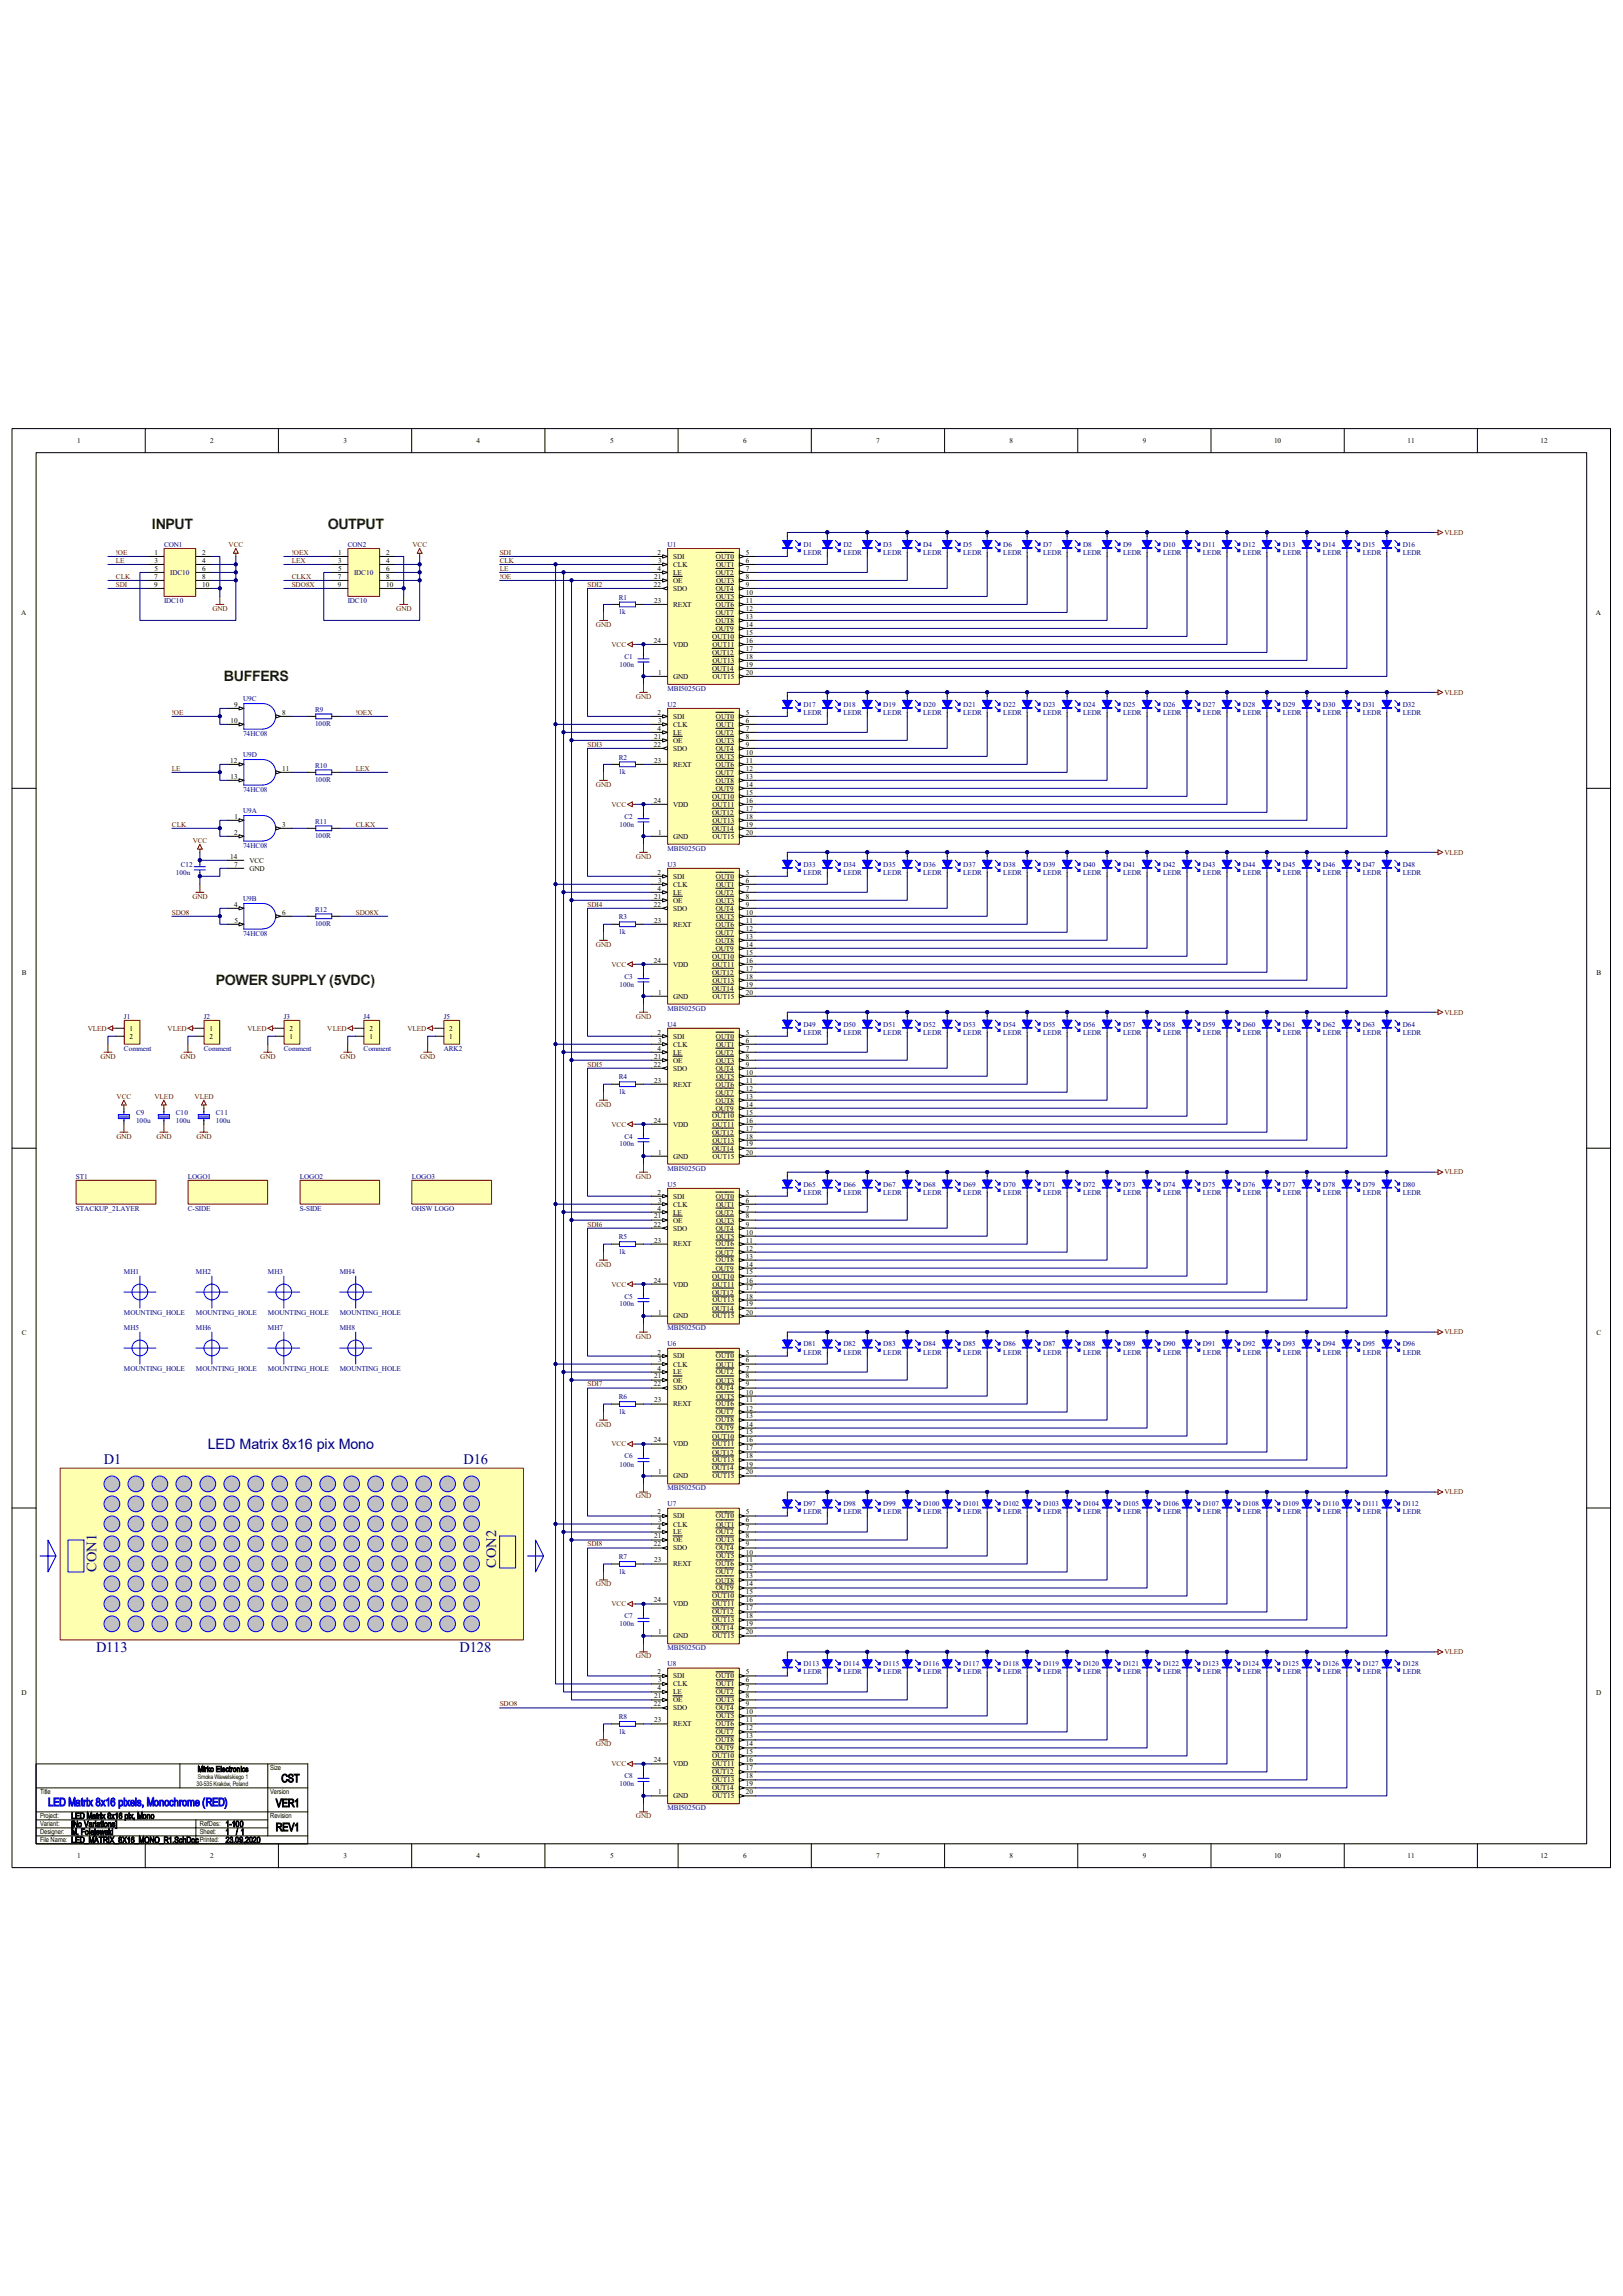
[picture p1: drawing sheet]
<svg xmlns="http://www.w3.org/2000/svg" width="297mm" height="420mm" viewBox="0 0 297 420" stroke-linecap="round" stroke-linejoin="round" font-family="sans-serif">
<defs><g id="words">
<g font-size="2.6" fill="#060">
<text x="27.8" y="96.8">INPUT</text>
<text x="60" y="96.8">OUTPUT</text>
<text x="41" y="124.6">BUFFERS</text>
<text x="39.5" y="180.2">POWER SUPPLY (5VDC)</text>
</g>
<g font-size="2.6" fill="#000080">
<text x="19" y="267.9">D1</text>
<text x="38.1" y="265">LED Matrix 8x16 pix Mono</text>
<text x="84.8" y="267.9">D16</text>
<text x="17.7" y="287.6" transform="rotate(-90 17.7 287.6)">CON1</text>
<text x="90.8" y="286.8" transform="rotate(-90 90.8 286.8)">CON2</text>
<text x="17.6" y="302.3">D113</text>
<text x="84.1" y="302.3">D128</text>
</g>
<g font-size="2.1">
<text x="51.5" y="326">CST</text>
<text x="50.5" y="330.5">VER1</text>
<text x="50.5" y="334.9">REV1</text>
</g>
<text font-size="2.1" fill="#00c" x="8.8" y="330.4">LED Matrix 8x16 pixels, Monochrome (RED)</text>
<g font-size="1.6">
<text x="13" y="332.7">LED Matrix 8x16 pix, Mono</text>
<text x="13" y="334.2">[No Variations]</text>
<text x="13" y="335.6">M. Folejewski</text>
<text x="41.3" y="335.6">1</text>
<text x="41.3" y="334.2">1-100</text>
<text x="43.2" y="335.6">/ 1</text>
<text x="13" y="337.1">LED_MATRIX_8X16_MONO_R1.SchDoc</text>
<text x="41.3" y="337.1">23.09.2020</text>
</g>
<text font-size="1.4" x="36.2" y="324.1">Mirko Electronics</text>
<g font-size="1.3">
<text x="14.1" y="81">1</text>
<text x="38.5" y="81">2</text>
<text x="62.9" y="81">3</text>
<text x="87.2" y="81">4</text>
<text x="111.6" y="81">5</text>
<text x="136" y="81">6</text>
<text x="160.4" y="81">7</text>
<text x="184.7" y="81">8</text>
<text x="209.1" y="81">9</text>
<text x="233.2" y="81">10</text>
<text x="257.6" y="81">11</text>
<text x="281.9" y="81">12</text>
<text x="28.3" y="101.5">1</text>
<text x="37" y="101.5">2</text>
<text x="61.9" y="101.5">1</text>
<text x="70.7" y="101.5">2</text>
<text x="120.4" y="101.5">2</text>
<text x="136.5" y="101.5">5</text>
<text x="28.2" y="105.9">7</text>
<text x="28.2" y="107.4">9</text>
<text x="28.3" y="103">3</text>
<text x="28.3" y="104.4">5</text>
<text x="37" y="103">4</text>
<text x="37" y="104.4">6</text>
<text x="37" y="105.9">8</text>
<text x="37" y="107.4">10</text>
<text x="61.8" y="105.9">7</text>
<text x="61.8" y="107.4">9</text>
<text x="61.9" y="103">3</text>
<text x="61.9" y="104.4">5</text>
<text x="70.7" y="103">4</text>
<text x="70.7" y="104.4">6</text>
<text x="70.7" y="105.9">8</text>
<text x="70.7" y="107.4">10</text>
<text x="119.7" y="107.4">22</text>
<text x="119.7" y="105.9">21</text>
<text x="120.4" y="104.4">4</text>
<text x="120.4" y="103">3</text>
<text x="123.2" y="102.2">SDI</text>
<text x="123.2" y="103.7">CLK</text>
<text x="123.2" y="105.2">LE</text>
<text x="123.2" y="106.6">OE</text>
<text x="131" y="105.2">OUT2</text>
<text x="131" y="102.2">OUT0</text>
<text x="131.1" y="103.7">OUT1</text>
<text x="131.1" y="106.6">OUT3</text>
<text x="136.5" y="103">6</text>
<text x="136.5" y="104.4">7</text>
<text x="136.5" y="105.9">8</text>
<text x="136.5" y="107.4">9</text>
<text x="3.9" y="112.5">A</text>
<text x="119.7" y="110.3">23</text>
<text x="123.2" y="111">REXT</text>
<text x="123.2" y="108.1">SDO</text>
<text x="131" y="108.1">OUT4</text>
<text x="131" y="112.5">OUT7</text>
<text x="131" y="111">OUT6</text>
<text x="131" y="113.9">OUT8</text>
<text x="131.1" y="109.6">OUT5</text>
<text x="136.5" y="108.8">10</text>
<text x="136.5" y="110.3">11</text>
<text x="136.5" y="111.7">12</text>
<text x="136.5" y="113.2">13</text>
<text x="292.1" y="112.5">A</text>
<text x="119.7" y="117.6">24</text>
<text x="123.2" y="118.3">VDD</text>
<text x="130.3" y="119.8">OUT12</text>
<text x="130.3" y="116.8">OUT10</text>
<text x="130.4" y="118.3">OUT11</text>
<text x="131" y="115.4">OUT9</text>
<text x="136.5" y="114.7">14</text>
<text x="136.5" y="116.1">15</text>
<text x="136.5" y="117.6">16</text>
<text x="136.5" y="119">17</text>
<text x="120.4" y="123.4">1</text>
<text x="123.2" y="124.2">GND</text>
<text x="130.3" y="122.7">OUT14</text>
<text x="130.4" y="121.2">OUT13</text>
<text x="130.4" y="124.2">OUT15</text>
<text x="136.5" y="120.5">18</text>
<text x="136.5" y="122">19</text>
<text x="136.5" y="123.4">20</text>
<text x="42.8" y="129.3">9</text>
<text x="51.6" y="130.8">8</text>
<text x="120.4" y="130.8">2</text>
<text x="123.2" y="131.5">SDI</text>
<text x="131" y="131.5">OUT0</text>
<text x="136.5" y="130.8">5</text>
<text x="42.2" y="132.2">10</text>
<text x="119.7" y="136.6">22</text>
<text x="119.7" y="135.1">21</text>
<text x="120.4" y="133.7">4</text>
<text x="120.4" y="132.2">3</text>
<text x="123.2" y="132.9">CLK</text>
<text x="123.2" y="134.4">LE</text>
<text x="123.2" y="135.9">OE</text>
<text x="123.2" y="137.3">SDO</text>
<text x="131" y="134.4">OUT2</text>
<text x="131" y="137.3">OUT4</text>
<text x="131.1" y="132.9">OUT1</text>
<text x="131.1" y="135.9">OUT3</text>
<text x="136.5" y="132.2">6</text>
<text x="136.5" y="133.7">7</text>
<text x="136.5" y="135.1">8</text>
<text x="136.5" y="136.6">9</text>
<text x="42.1" y="139.5">12</text>
<text x="42.2" y="142.5">13</text>
<text x="51.6" y="141">11</text>
<text x="119.7" y="139.5">23</text>
<text x="123.2" y="140.3">REXT</text>
<text x="131" y="141.7">OUT7</text>
<text x="131" y="140.3">OUT6</text>
<text x="131" y="143.2">OUT8</text>
<text x="131.1" y="138.8">OUT5</text>
<text x="136.5" y="138">10</text>
<text x="136.5" y="139.5">11</text>
<text x="136.5" y="141">12</text>
<text x="136.5" y="142.5">13</text>
<text x="136.5" y="143.9">14</text>
<text x="42.9" y="149.8">1</text>
<text x="119.7" y="146.9">24</text>
<text x="123.2" y="147.6">VDD</text>
<text x="130.3" y="149.1">OUT12</text>
<text x="130.3" y="146.1">OUT10</text>
<text x="130.4" y="147.6">OUT11</text>
<text x="131" y="144.7">OUT9</text>
<text x="136.5" y="145.4">15</text>
<text x="136.5" y="146.9">16</text>
<text x="136.5" y="148.3">17</text>
<text x="136.5" y="149.8">18</text>
<text x="42.8" y="152.7">2</text>
<text x="51.6" y="151.2">3</text>
<text x="120.4" y="152.7">1</text>
<text x="123.2" y="153.4">GND</text>
<text x="130.3" y="152">OUT14</text>
<text x="130.4" y="150.5">OUT13</text>
<text x="130.4" y="153.4">OUT15</text>
<text x="136.5" y="151.2">19</text>
<text x="136.5" y="152.7">20</text>
<text x="42.1" y="157.1">14</text>
<text x="42.8" y="158.5">7</text>
<text x="45.6" y="159.3">GND</text>
<text x="45.6" y="157.8">VCC</text>
<text x="120.4" y="160">2</text>
<text x="120.4" y="161.5">3</text>
<text x="123.2" y="160.7">SDI</text>
<text x="131" y="160.7">OUT0</text>
<text x="136.5" y="160">5</text>
<text x="136.5" y="161.5">6</text>
<text x="42.8" y="165.9">4</text>
<text x="51.6" y="167.3">6</text>
<text x="119.7" y="165.9">22</text>
<text x="119.7" y="164.4">21</text>
<text x="120.4" y="162.9">4</text>
<text x="123.2" y="162.2">CLK</text>
<text x="123.2" y="163.7">LE</text>
<text x="123.2" y="165.1">OE</text>
<text x="123.2" y="166.6">SDO</text>
<text x="131" y="163.7">OUT2</text>
<text x="131" y="166.6">OUT4</text>
<text x="131.1" y="162.2">OUT1</text>
<text x="131.1" y="165.1">OUT3</text>
<text x="136.5" y="162.9">7</text>
<text x="136.5" y="164.4">8</text>
<text x="136.5" y="165.9">9</text>
<text x="136.5" y="167.3">10</text>
<text x="42.9" y="168.8">5</text>
<text x="119.7" y="168.8">23</text>
<text x="123.2" y="169.5">REXT</text>
<text x="131" y="171">OUT7</text>
<text x="131" y="173.9">OUT9</text>
<text x="131" y="169.5">OUT6</text>
<text x="131" y="172.4">OUT8</text>
<text x="131.1" y="168.1">OUT5</text>
<text x="136.5" y="168.8">11</text>
<text x="136.5" y="170.3">12</text>
<text x="136.5" y="171.7">13</text>
<text x="136.5" y="173.2">14</text>
<text x="4" y="178.3">B</text>
<text x="119.7" y="176.1">24</text>
<text x="123.2" y="176.8">VDD</text>
<text x="130.3" y="178.3">OUT12</text>
<text x="130.3" y="175.3">OUT10</text>
<text x="130.4" y="176.8">OUT11</text>
<text x="130.4" y="179.7">OUT13</text>
<text x="136.5" y="174.6">15</text>
<text x="136.5" y="176.1">16</text>
<text x="136.5" y="177.5">17</text>
<text x="136.5" y="179">18</text>
<text x="292.1" y="178.3">B</text>
<text x="120.4" y="181.9">1</text>
<text x="123.2" y="182.7">GND</text>
<text x="130.3" y="181.2">OUT14</text>
<text x="130.4" y="182.7">OUT15</text>
<text x="136.5" y="180.5">19</text>
<text x="136.5" y="181.9">20</text>
<text x="23.7" y="188.5">1</text>
<text x="23.7" y="190">2</text>
<text x="38.3" y="188.5">1</text>
<text x="38.3" y="190">2</text>
<text x="53" y="190">1</text>
<text x="53" y="188.5">2</text>
<text x="67.6" y="190">1</text>
<text x="67.6" y="188.5">2</text>
<text x="82.2" y="190">1</text>
<text x="82.2" y="188.5">2</text>
<text x="120.4" y="189.3">2</text>
<text x="120.4" y="190.7">3</text>
<text x="123.2" y="190">SDI</text>
<text x="123.2" y="191.5">CLK</text>
<text x="131" y="190">OUT0</text>
<text x="131.1" y="191.5">OUT1</text>
<text x="136.5" y="189.3">5</text>
<text x="136.5" y="190.7">6</text>
<text x="119.7" y="195.1">22</text>
<text x="119.7" y="193.6">21</text>
<text x="120.4" y="192.2">4</text>
<text x="123.2" y="192.9">LE</text>
<text x="123.2" y="194.4">OE</text>
<text x="123.2" y="195.8">SDO</text>
<text x="131" y="192.9">OUT2</text>
<text x="131" y="195.8">OUT4</text>
<text x="131.1" y="194.4">OUT3</text>
<text x="131.1" y="197.3">OUT5</text>
<text x="136.5" y="192.2">7</text>
<text x="136.5" y="193.6">8</text>
<text x="136.5" y="195.1">9</text>
<text x="136.5" y="196.6">10</text>
<text x="119.7" y="198">23</text>
<text x="123.2" y="198.8">REXT</text>
<text x="131" y="200.2">OUT7</text>
<text x="131" y="203.2">OUT9</text>
<text x="131" y="198.8">OUT6</text>
<text x="131" y="201.7">OUT8</text>
<text x="136.5" y="198">11</text>
<text x="136.5" y="199.5">12</text>
<text x="136.5" y="201">13</text>
<text x="136.5" y="202.4">14</text>
<text x="136.5" y="203.9">15</text>
<text x="119.7" y="205.4">24</text>
<text x="123.2" y="206.1">VDD</text>
<text x="130.3" y="207.6">OUT12</text>
<text x="130.3" y="204.6">OUT10</text>
<text x="130.4" y="206.1">OUT11</text>
<text x="130.4" y="209">OUT13</text>
<text x="136.5" y="205.4">16</text>
<text x="136.5" y="206.8">17</text>
<text x="136.5" y="208.3">18</text>
<text x="136.5" y="209.7">19</text>
<text x="120.4" y="211.2">1</text>
<text x="123.2" y="211.9">GND</text>
<text x="130.3" y="210.5">OUT14</text>
<text x="130.4" y="211.9">OUT15</text>
<text x="136.5" y="211.2">20</text>
<text x="120.4" y="218.5">2</text>
<text x="120.4" y="221.4">4</text>
<text x="120.4" y="220">3</text>
<text x="123.2" y="219.2">SDI</text>
<text x="123.2" y="220.7">CLK</text>
<text x="131" y="219.2">OUT0</text>
<text x="131.1" y="220.7">OUT1</text>
<text x="136.5" y="218.5">5</text>
<text x="136.5" y="220">6</text>
<text x="136.5" y="221.4">7</text>
<text x="119.7" y="224.4">22</text>
<text x="119.7" y="222.9">21</text>
<text x="119.7" y="227.3">23</text>
<text x="123.2" y="222.2">LE</text>
<text x="123.2" y="223.6">OE</text>
<text x="123.2" y="225.1">SDO</text>
<text x="131" y="222.2">OUT2</text>
<text x="131" y="225.1">OUT4</text>
<text x="131.1" y="223.6">OUT3</text>
<text x="131.1" y="226.6">OUT5</text>
<text x="136.5" y="222.9">8</text>
<text x="136.5" y="224.4">9</text>
<text x="136.5" y="225.8">10</text>
<text x="136.5" y="227.3">11</text>
<text x="123.2" y="228">REXT</text>
<text x="130.3" y="233.9">OUT10</text>
<text x="131" y="229.5">OUT7</text>
<text x="131" y="232.4">OUT9</text>
<text x="131" y="228">OUT6</text>
<text x="131" y="230.9">OUT8</text>
<text x="136.5" y="228.8">12</text>
<text x="136.5" y="230.2">13</text>
<text x="136.5" y="231.7">14</text>
<text x="136.5" y="233.1">15</text>
<text x="119.7" y="234.6">24</text>
<text x="123.2" y="235.3">VDD</text>
<text x="130.3" y="236.8">OUT12</text>
<text x="130.3" y="239.7">OUT14</text>
<text x="130.4" y="235.3">OUT11</text>
<text x="130.4" y="238.3">OUT13</text>
<text x="136.5" y="234.6">16</text>
<text x="136.5" y="236.1">17</text>
<text x="136.5" y="237.5">18</text>
<text x="136.5" y="239">19</text>
<text x="4" y="244.1">C</text>
<text x="120.4" y="240.5">1</text>
<text x="123.2" y="241.2">GND</text>
<text x="130.4" y="241.2">OUT15</text>
<text x="136.5" y="240.5">20</text>
<text x="292.1" y="244.1">C</text>
<text x="120.4" y="247.8">2</text>
<text x="120.4" y="250.7">4</text>
<text x="120.4" y="249.2">3</text>
<text x="123.2" y="248.5">SDI</text>
<text x="123.2" y="250">CLK</text>
<text x="123.2" y="251.4">LE</text>
<text x="131" y="251.4">OUT2</text>
<text x="131" y="248.5">OUT0</text>
<text x="131.1" y="250">OUT1</text>
<text x="136.5" y="247.8">5</text>
<text x="136.5" y="249.2">6</text>
<text x="136.5" y="250.7">7</text>
<text x="119.7" y="253.6">22</text>
<text x="119.7" y="252.1">21</text>
<text x="119.7" y="256.5">23</text>
<text x="123.2" y="252.9">OE</text>
<text x="123.2" y="257.3">REXT</text>
<text x="123.2" y="254.3">SDO</text>
<text x="131" y="254.3">OUT4</text>
<text x="131" y="257.3">OUT6</text>
<text x="131.1" y="252.9">OUT3</text>
<text x="131.1" y="255.8">OUT5</text>
<text x="136.5" y="252.1">8</text>
<text x="136.5" y="253.6">9</text>
<text x="136.5" y="255.1">10</text>
<text x="136.5" y="256.5">11</text>
<text x="119.7" y="263.9">24</text>
<text x="130.3" y="263.1">OUT10</text>
<text x="131" y="258.7">OUT7</text>
<text x="131" y="261.7">OUT9</text>
<text x="131" y="260.2">OUT8</text>
<text x="136.5" y="258">12</text>
<text x="136.5" y="259.5">13</text>
<text x="136.5" y="260.9">14</text>
<text x="136.5" y="262.4">15</text>
<text x="136.5" y="263.9">16</text>
<text x="120.4" y="269.7">1</text>
<text x="123.2" y="264.6">VDD</text>
<text x="130.3" y="266.1">OUT12</text>
<text x="130.3" y="269">OUT14</text>
<text x="130.4" y="264.6">OUT11</text>
<text x="130.4" y="267.5">OUT13</text>
<text x="136.5" y="265.3">17</text>
<text x="136.5" y="266.8">18</text>
<text x="136.5" y="268.3">19</text>
<text x="136.5" y="269.7">20</text>
<text x="123.2" y="270.4">GND</text>
<text x="130.4" y="270.4">OUT15</text>
<text x="119.7" y="281.4">21</text>
<text x="120.4" y="277">2</text>
<text x="120.4" y="280">4</text>
<text x="120.4" y="278.5">3</text>
<text x="123.2" y="277.7">SDI</text>
<text x="123.2" y="279.2">CLK</text>
<text x="123.2" y="280.7">LE</text>
<text x="131" y="280.7">OUT2</text>
<text x="131" y="277.7">OUT0</text>
<text x="131.1" y="279.2">OUT1</text>
<text x="136.5" y="277">5</text>
<text x="136.5" y="278.5">6</text>
<text x="136.5" y="280">7</text>
<text x="136.5" y="281.4">8</text>
<text x="119.7" y="282.9">22</text>
<text x="119.7" y="285.8">23</text>
<text x="123.2" y="282.2">OE</text>
<text x="123.2" y="286.5">REXT</text>
<text x="123.2" y="283.6">SDO</text>
<text x="131" y="283.6">OUT4</text>
<text x="131" y="288">OUT7</text>
<text x="131" y="286.5">OUT6</text>
<text x="131.1" y="282.2">OUT3</text>
<text x="131.1" y="285.1">OUT5</text>
<text x="136.5" y="282.9">9</text>
<text x="136.5" y="284.4">10</text>
<text x="136.5" y="285.8">11</text>
<text x="136.5" y="287.3">12</text>
<text x="119.7" y="293.1">24</text>
<text x="123.2" y="293.8">VDD</text>
<text x="130.3" y="292.4">OUT10</text>
<text x="130.4" y="293.8">OUT11</text>
<text x="131" y="290.9">OUT9</text>
<text x="131" y="289.5">OUT8</text>
<text x="136.5" y="288.7">13</text>
<text x="136.5" y="290.2">14</text>
<text x="136.5" y="291.6">15</text>
<text x="136.5" y="293.1">16</text>
<text x="120.4" y="299">1</text>
<text x="123.2" y="299.7">GND</text>
<text x="130.3" y="295.3">OUT12</text>
<text x="130.3" y="298.2">OUT14</text>
<text x="130.4" y="296.8">OUT13</text>
<text x="130.4" y="299.7">OUT15</text>
<text x="136.5" y="294.6">17</text>
<text x="136.5" y="296">18</text>
<text x="136.5" y="297.5">19</text>
<text x="136.5" y="299">20</text>
<text x="3.9" y="310">D</text>
<text x="119.7" y="310.7">21</text>
<text x="120.4" y="306.3">2</text>
<text x="120.4" y="309.2">4</text>
<text x="120.4" y="307.7">3</text>
<text x="123.2" y="307">SDI</text>
<text x="123.2" y="308.5">CLK</text>
<text x="123.2" y="309.9">LE</text>
<text x="123.2" y="311.4">OE</text>
<text x="131" y="309.9">OUT2</text>
<text x="131" y="307">OUT0</text>
<text x="131.1" y="308.5">OUT1</text>
<text x="131.1" y="311.4">OUT3</text>
<text x="136.5" y="306.3">5</text>
<text x="136.5" y="307.7">6</text>
<text x="136.5" y="309.2">7</text>
<text x="136.5" y="310.7">8</text>
<text x="292.1" y="310">D</text>
<text x="119.7" y="312.1">22</text>
<text x="119.7" y="315">23</text>
<text x="123.2" y="315.8">REXT</text>
<text x="123.2" y="312.8">SDO</text>
<text x="131" y="312.8">OUT4</text>
<text x="131" y="317.2">OUT7</text>
<text x="131" y="315.8">OUT6</text>
<text x="131.1" y="314.3">OUT5</text>
<text x="136.5" y="312.1">9</text>
<text x="136.5" y="313.6">10</text>
<text x="136.5" y="315">11</text>
<text x="136.5" y="316.5">12</text>
<text x="136.5" y="318">13</text>
<text x="49.4" y="323.8">Size</text>
<text x="119.7" y="322.4">24</text>
<text x="123.2" y="323.1">VDD</text>
<text x="130.3" y="321.6">OUT10</text>
<text x="130.4" y="323.1">OUT11</text>
<text x="131" y="320.2">OUT9</text>
<text x="131" y="318.7">OUT8</text>
<text x="136.5" y="319.4">14</text>
<text x="136.5" y="320.9">15</text>
<text x="136.5" y="322.4">16</text>
<text x="136.5" y="323.8">17</text>
<text x="7.3" y="328.2">Title</text>
<text x="49.5" y="328.2">Version</text>
<text x="120.4" y="328.2">1</text>
<text x="123.2" y="328.9">GND</text>
<text x="130.3" y="324.6">OUT12</text>
<text x="130.3" y="327.5">OUT14</text>
<text x="130.4" y="326">OUT13</text>
<text x="130.4" y="328.9">OUT15</text>
<text x="136.5" y="325.3">18</text>
<text x="136.5" y="326.8">19</text>
<text x="136.5" y="328.2">20</text>
<text x="7.3" y="332.6">Project:</text>
<text x="7.3" y="334">Variant:</text>
<text x="7.3" y="335.5">Designer:</text>
<text x="36.6" y="335.5">Sheet:</text>
<text x="36.6" y="334">RefDes:</text>
<text x="49.4" y="332.6">Revision</text>
<text x="7.3" y="336.9">File Name:</text>
<text x="14.1" y="339.9">1</text>
<text x="36.6" y="336.9">Printed:</text>
<text x="38.5" y="339.9">2</text>
<text x="62.9" y="339.9">3</text>
<text x="87.2" y="339.9">4</text>
<text x="111.6" y="339.9">5</text>
<text x="136" y="339.9">6</text>
<text x="160.4" y="339.9">7</text>
<text x="184.7" y="339.9">8</text>
<text x="209.1" y="339.9">9</text>
<text x="233.2" y="339.9">10</text>
<text x="257.6" y="339.9">11</text>
<text x="281.9" y="339.9">12</text>
</g>
<g font-size="1.3" fill="#800000">
<text x="21.2" y="101.5">!OE</text>
<text x="41.8" y="100">VCC</text>
<text x="53.4" y="101.5">!OEX</text>
<text x="75.5" y="100">VCC</text>
<text x="91.4" y="101.5">SDI</text>
<text x="264.3" y="97.8">VLED</text>
<text x="21.2" y="103">LE</text>
<text x="21.2" y="105.9">CLK</text>
<text x="21.2" y="107.4">SDI</text>
<text x="53.4" y="103">LEX</text>
<text x="53.4" y="107.4">SDO8X</text>
<text x="53.4" y="105.9">CLKX</text>
<text x="91.4" y="105.9">!OE</text>
<text x="91.4" y="104.4">LE</text>
<text x="91.4" y="103">CLK</text>
<text x="107.5" y="107.4">SDI2</text>
<text x="38.9" y="111.8">GND</text>
<text x="72.5" y="111.8">GND</text>
<text x="109.1" y="114.7">GND</text>
<text x="111.9" y="118.3">VCC</text>
<text x="31.5" y="130.8">!OE</text>
<text x="65.1" y="130.8">!OEX</text>
<text x="116.4" y="127.8">GND</text>
<text x="264.3" y="127.1">VLED</text>
<text x="107.5" y="136.6">SDI3</text>
<text x="31.5" y="141">LE</text>
<text x="65.1" y="141">LEX</text>
<text x="109.1" y="143.9">GND</text>
<text x="111.9" y="147.6">VCC</text>
<text x="31.5" y="151.2">CLK</text>
<text x="35.3" y="154.1">VCC</text>
<text x="65.1" y="151.2">CLKX</text>
<text x="116.4" y="157.1">GND</text>
<text x="264.3" y="156.3">VLED</text>
<text x="31.5" y="167.3">SDO8</text>
<text x="35.2" y="164.4">GND</text>
<text x="65.1" y="167.3">SDO8X</text>
<text x="107.5" y="165.9">SDI4</text>
<text x="109.1" y="173.2">GND</text>
<text x="111.9" y="176.8">VCC</text>
<text x="264.3" y="185.6">VLED</text>
<text x="16" y="188.5">VLED</text>
<text x="30.6" y="188.5">VLED</text>
<text x="45.3" y="188.5">VLED</text>
<text x="59.9" y="188.5">VLED</text>
<text x="74.5" y="188.5">VLED</text>
<text x="116.4" y="186.4">GND</text>
<text x="18.4" y="193.7">GND</text>
<text x="33" y="193.7">GND</text>
<text x="47.6" y="193.7">GND</text>
<text x="62.3" y="193.7">GND</text>
<text x="76.9" y="193.7">GND</text>
<text x="107.5" y="195.1">SDI5</text>
<text x="21.3" y="201">VCC</text>
<text x="28.3" y="201">VLED</text>
<text x="35.6" y="201">VLED</text>
<text x="109.1" y="202.4">GND</text>
<text x="21.3" y="208.3">GND</text>
<text x="28.6" y="208.3">GND</text>
<text x="35.9" y="208.3">GND</text>
<text x="111.9" y="206.1">VCC</text>
<text x="116.4" y="215.6">GND</text>
<text x="264.3" y="214.8">VLED</text>
<text x="107.5" y="224.4">SDI6</text>
<text x="109.1" y="231.7">GND</text>
<text x="111.9" y="235.3">VCC</text>
<text x="116.4" y="244.9">GND</text>
<text x="264.3" y="244.1">VLED</text>
<text x="107.5" y="253.6">SDI7</text>
<text x="109.1" y="260.9">GND</text>
<text x="111.9" y="264.6">VCC</text>
<text x="116.4" y="274.1">GND</text>
<text x="264.3" y="273.3">VLED</text>
<text x="107.5" y="282.9">SDI8</text>
<text x="109.1" y="290.2">GND</text>
<text x="111.9" y="293.8">VCC</text>
<text x="116.4" y="303.4">GND</text>
<text x="264.3" y="302.6">VLED</text>
<text x="91.4" y="312.1">SDO8</text>
<text x="109.1" y="319.4">GND</text>
<text x="111.9" y="323.1">VCC</text>
<text x="116.4" y="332.6">GND</text>
</g>
<g font-size="1.3" fill="#000080">
<text x="30" y="100">CON1</text>
<text x="63.6" y="100">CON2</text>
<text x="122.1" y="100">U1</text>
<text x="147" y="100">D1</text>
<text x="147" y="101.5">LEDR</text>
<text x="154.3" y="100">D2</text>
<text x="154.3" y="101.5">LEDR</text>
<text x="161.6" y="100">D3</text>
<text x="161.6" y="101.5">LEDR</text>
<text x="169" y="100">D4</text>
<text x="169" y="101.5">LEDR</text>
<text x="176.3" y="100">D5</text>
<text x="176.3" y="101.5">LEDR</text>
<text x="183.6" y="100">D6</text>
<text x="183.6" y="101.5">LEDR</text>
<text x="190.9" y="100">D7</text>
<text x="190.9" y="101.5">LEDR</text>
<text x="198.2" y="100">D8</text>
<text x="198.2" y="101.5">LEDR</text>
<text x="205.5" y="100">D9</text>
<text x="205.5" y="101.5">LEDR</text>
<text x="212.9" y="100">D10</text>
<text x="212.9" y="101.5">LEDR</text>
<text x="220.1" y="100">D11</text>
<text x="220.1" y="101.5">LEDR</text>
<text x="227.5" y="100">D12</text>
<text x="227.5" y="101.5">LEDR</text>
<text x="234.8" y="100">D13</text>
<text x="234.8" y="101.5">LEDR</text>
<text x="242.1" y="100">D14</text>
<text x="242.1" y="101.5">LEDR</text>
<text x="249.4" y="100">D15</text>
<text x="249.4" y="101.5">LEDR</text>
<text x="256.7" y="100">D16</text>
<text x="256.7" y="101.5">LEDR</text>
<text x="31.2" y="105.2">IDC10</text>
<text x="64.8" y="105.2">IDC10</text>
<text x="30" y="110.3">IDC10</text>
<text x="63.6" y="110.3">IDC10</text>
<text x="113.2" y="109.7">R1</text>
<text x="113.2" y="112.3">1k</text>
<text x="113.4" y="122">100n</text>
<text x="114.3" y="120.5">C1</text>
<text x="44.5" y="128.3">U9C</text>
<text x="57.7" y="130.2">R9</text>
<text x="122.1" y="126.4">MBI5025GD</text>
<text x="122.1" y="129.3">U2</text>
<text x="147" y="129.3">D17</text>
<text x="147" y="130.8">LEDR</text>
<text x="154.3" y="129.3">D18</text>
<text x="154.3" y="130.8">LEDR</text>
<text x="161.6" y="129.3">D19</text>
<text x="161.6" y="130.8">LEDR</text>
<text x="169" y="129.3">D20</text>
<text x="169" y="130.8">LEDR</text>
<text x="176.3" y="129.3">D21</text>
<text x="176.3" y="130.8">LEDR</text>
<text x="183.6" y="129.3">D22</text>
<text x="183.6" y="130.8">LEDR</text>
<text x="190.9" y="129.3">D23</text>
<text x="190.9" y="130.8">LEDR</text>
<text x="198.2" y="129.3">D24</text>
<text x="198.2" y="130.8">LEDR</text>
<text x="205.5" y="129.3">D25</text>
<text x="205.5" y="130.8">LEDR</text>
<text x="212.9" y="129.3">D26</text>
<text x="212.9" y="130.8">LEDR</text>
<text x="220.1" y="129.3">D27</text>
<text x="220.1" y="130.8">LEDR</text>
<text x="227.5" y="129.3">D28</text>
<text x="227.5" y="130.8">LEDR</text>
<text x="234.8" y="129.3">D29</text>
<text x="234.8" y="130.8">LEDR</text>
<text x="242.1" y="129.3">D30</text>
<text x="242.1" y="130.8">LEDR</text>
<text x="249.4" y="129.3">D31</text>
<text x="249.4" y="130.8">LEDR</text>
<text x="256.7" y="129.3">D32</text>
<text x="256.7" y="130.8">LEDR</text>
<text x="44.5" y="134.7">74HC08</text>
<text x="57.7" y="132.8">100R</text>
<text x="44.5" y="138.5">U9D</text>
<text x="57.7" y="140.4">R10</text>
<text x="57.7" y="143">100R</text>
<text x="113.2" y="138.9">R2</text>
<text x="113.2" y="141.6">1k</text>
<text x="44.5" y="148.8">U9A</text>
<text x="44.5" y="144.9">74HC08</text>
<text x="114.3" y="149.8">C2</text>
<text x="44.5" y="155.2">74HC08</text>
<text x="57.7" y="150.7">R11</text>
<text x="57.7" y="153.3">100R</text>
<text x="113.4" y="151.2">100n</text>
<text x="122.1" y="155.6">MBI5025GD</text>
<text x="32.2" y="160">100n</text>
<text x="33.1" y="158.5">C12</text>
<text x="122.1" y="158.5">U3</text>
<text x="147" y="158.5">D33</text>
<text x="147" y="160">LEDR</text>
<text x="154.3" y="158.5">D34</text>
<text x="154.3" y="160">LEDR</text>
<text x="161.6" y="158.5">D35</text>
<text x="161.6" y="160">LEDR</text>
<text x="169" y="158.5">D36</text>
<text x="169" y="160">LEDR</text>
<text x="176.3" y="158.5">D37</text>
<text x="176.3" y="160">LEDR</text>
<text x="183.6" y="158.5">D38</text>
<text x="183.6" y="160">LEDR</text>
<text x="190.9" y="158.5">D39</text>
<text x="190.9" y="160">LEDR</text>
<text x="198.2" y="158.5">D40</text>
<text x="198.2" y="160">LEDR</text>
<text x="205.5" y="158.5">D41</text>
<text x="205.5" y="160">LEDR</text>
<text x="212.9" y="158.5">D42</text>
<text x="212.9" y="160">LEDR</text>
<text x="220.1" y="158.5">D43</text>
<text x="220.1" y="160">LEDR</text>
<text x="227.5" y="158.5">D44</text>
<text x="227.5" y="160">LEDR</text>
<text x="234.8" y="158.5">D45</text>
<text x="234.8" y="160">LEDR</text>
<text x="242.1" y="158.5">D46</text>
<text x="242.1" y="160">LEDR</text>
<text x="249.4" y="158.5">D47</text>
<text x="249.4" y="160">LEDR</text>
<text x="256.7" y="158.5">D48</text>
<text x="256.7" y="160">LEDR</text>
<text x="44.5" y="164.8">U9B</text>
<text x="57.7" y="166.8">R12</text>
<text x="44.5" y="171.3">74HC08</text>
<text x="57.7" y="169.4">100R</text>
<text x="113.2" y="168.2">R3</text>
<text x="113.2" y="170.8">1k</text>
<text x="114.3" y="179">C3</text>
<text x="113.4" y="180.5">100n</text>
<text x="122.1" y="184.9">MBI5025GD</text>
<text x="22.7" y="186.4">J1</text>
<text x="37.3" y="186.4">J2</text>
<text x="51.9" y="186.4">J3</text>
<text x="66.5" y="186.4">J4</text>
<text x="81.2" y="186.4">J5</text>
<text x="122.1" y="187.8">U4</text>
<text x="147" y="187.8">D49</text>
<text x="147" y="189.3">LEDR</text>
<text x="154.3" y="187.8">D50</text>
<text x="154.3" y="189.3">LEDR</text>
<text x="161.6" y="187.8">D51</text>
<text x="161.6" y="189.3">LEDR</text>
<text x="169" y="187.8">D52</text>
<text x="169" y="189.3">LEDR</text>
<text x="176.3" y="187.8">D53</text>
<text x="176.3" y="189.3">LEDR</text>
<text x="183.6" y="187.8">D54</text>
<text x="183.6" y="189.3">LEDR</text>
<text x="190.9" y="187.8">D55</text>
<text x="190.9" y="189.3">LEDR</text>
<text x="198.2" y="187.8">D56</text>
<text x="198.2" y="189.3">LEDR</text>
<text x="205.5" y="187.8">D57</text>
<text x="205.5" y="189.3">LEDR</text>
<text x="212.9" y="187.8">D58</text>
<text x="212.9" y="189.3">LEDR</text>
<text x="220.1" y="187.8">D59</text>
<text x="220.1" y="189.3">LEDR</text>
<text x="227.5" y="187.8">D60</text>
<text x="227.5" y="189.3">LEDR</text>
<text x="234.8" y="187.8">D61</text>
<text x="234.8" y="189.3">LEDR</text>
<text x="242.1" y="187.8">D62</text>
<text x="242.1" y="189.3">LEDR</text>
<text x="249.4" y="187.8">D63</text>
<text x="249.4" y="189.3">LEDR</text>
<text x="256.7" y="187.8">D64</text>
<text x="256.7" y="189.3">LEDR</text>
<text x="22.7" y="192.2">Comment</text>
<text x="37.3" y="192.2">Comment</text>
<text x="51.9" y="192.2">Comment</text>
<text x="66.5" y="192.2">Comment</text>
<text x="81.2" y="192.2">ARK2</text>
<text x="113.2" y="197.4">R4</text>
<text x="24.9" y="203.9">C9</text>
<text x="32.2" y="203.9">C10</text>
<text x="39.5" y="203.9">C11</text>
<text x="113.2" y="200.1">1k</text>
<text x="24.9" y="205.4">100u</text>
<text x="32.2" y="205.4">100u</text>
<text x="39.5" y="205.4">100u</text>
<text x="113.4" y="209.7">100n</text>
<text x="114.3" y="208.3">C4</text>
<text x="13.9" y="215.6">ST1</text>
<text x="34.4" y="215.6">LOGO1</text>
<text x="54.9" y="215.6">LOGO2</text>
<text x="75.4" y="215.6">LOGO3</text>
<text x="122.1" y="214.1">MBI5025GD</text>
<text x="13.9" y="221.4">STACKUP_2LAYER</text>
<text x="34.4" y="221.4">C-SIDE</text>
<text x="54.9" y="221.4">S-SIDE</text>
<text x="75.4" y="221.4">OHSW LOGO</text>
<text x="122.1" y="217">U5</text>
<text x="147" y="217">D65</text>
<text x="147" y="218.5">LEDR</text>
<text x="154.3" y="217">D66</text>
<text x="154.3" y="218.5">LEDR</text>
<text x="161.6" y="217">D67</text>
<text x="161.6" y="218.5">LEDR</text>
<text x="169" y="217">D68</text>
<text x="169" y="218.5">LEDR</text>
<text x="176.3" y="217">D69</text>
<text x="176.3" y="218.5">LEDR</text>
<text x="183.6" y="217">D70</text>
<text x="183.6" y="218.5">LEDR</text>
<text x="190.9" y="217">D71</text>
<text x="190.9" y="218.5">LEDR</text>
<text x="198.2" y="217">D72</text>
<text x="198.2" y="218.5">LEDR</text>
<text x="205.5" y="217">D73</text>
<text x="205.5" y="218.5">LEDR</text>
<text x="212.9" y="217">D74</text>
<text x="212.9" y="218.5">LEDR</text>
<text x="220.1" y="217">D75</text>
<text x="220.1" y="218.5">LEDR</text>
<text x="227.5" y="217">D76</text>
<text x="227.5" y="218.5">LEDR</text>
<text x="234.8" y="217">D77</text>
<text x="234.8" y="218.5">LEDR</text>
<text x="242.1" y="217">D78</text>
<text x="242.1" y="218.5">LEDR</text>
<text x="249.4" y="217">D79</text>
<text x="249.4" y="218.5">LEDR</text>
<text x="256.7" y="217">D80</text>
<text x="256.7" y="218.5">LEDR</text>
<text x="113.2" y="226.7">R5</text>
<text x="22.7" y="233.1">MH1</text>
<text x="35.9" y="233.1">MH2</text>
<text x="49" y="233.1">MH3</text>
<text x="62.2" y="233.1">MH4</text>
<text x="113.2" y="229.3">1k</text>
<text x="113.4" y="239">100n</text>
<text x="114.3" y="237.5">C5</text>
<text x="22.7" y="240.5">MOUNTING_HOLE</text>
<text x="22.7" y="243.4">MH5</text>
<text x="35.9" y="240.5">MOUNTING_HOLE</text>
<text x="35.9" y="243.4">MH6</text>
<text x="49" y="240.5">MOUNTING_HOLE</text>
<text x="49" y="243.4">MH7</text>
<text x="62.2" y="240.5">MOUNTING_HOLE</text>
<text x="62.2" y="243.4">MH8</text>
<text x="122.1" y="243.4">MBI5025GD</text>
<text x="22.7" y="250.7">MOUNTING_HOLE</text>
<text x="35.9" y="250.7">MOUNTING_HOLE</text>
<text x="49" y="250.7">MOUNTING_HOLE</text>
<text x="62.2" y="250.7">MOUNTING_HOLE</text>
<text x="122.1" y="246.3">U6</text>
<text x="147" y="246.3">D81</text>
<text x="147" y="247.8">LEDR</text>
<text x="154.3" y="246.3">D82</text>
<text x="154.3" y="247.8">LEDR</text>
<text x="161.6" y="246.3">D83</text>
<text x="161.6" y="247.8">LEDR</text>
<text x="169" y="246.3">D84</text>
<text x="169" y="247.8">LEDR</text>
<text x="176.3" y="246.3">D85</text>
<text x="176.3" y="247.8">LEDR</text>
<text x="183.6" y="246.3">D86</text>
<text x="183.6" y="247.8">LEDR</text>
<text x="190.9" y="246.3">D87</text>
<text x="190.9" y="247.8">LEDR</text>
<text x="198.2" y="246.3">D88</text>
<text x="198.2" y="247.8">LEDR</text>
<text x="205.5" y="246.3">D89</text>
<text x="205.5" y="247.8">LEDR</text>
<text x="212.9" y="246.3">D90</text>
<text x="212.9" y="247.8">LEDR</text>
<text x="220.1" y="246.3">D91</text>
<text x="220.1" y="247.8">LEDR</text>
<text x="227.5" y="246.3">D92</text>
<text x="227.5" y="247.8">LEDR</text>
<text x="234.8" y="246.3">D93</text>
<text x="234.8" y="247.8">LEDR</text>
<text x="242.1" y="246.3">D94</text>
<text x="242.1" y="247.8">LEDR</text>
<text x="249.4" y="246.3">D95</text>
<text x="249.4" y="247.8">LEDR</text>
<text x="256.7" y="246.3">D96</text>
<text x="256.7" y="247.8">LEDR</text>
<text x="113.2" y="255.9">R6</text>
<text x="113.2" y="258.6">1k</text>
<text x="113.4" y="268.3">100n</text>
<text x="114.3" y="266.8">C6</text>
<text x="122.1" y="272.6">MBI5025GD</text>
<text x="122.1" y="275.5">U7</text>
<text x="147" y="275.5">D97</text>
<text x="154.3" y="275.5">D98</text>
<text x="161.6" y="275.5">D99</text>
<text x="169" y="275.5">D100</text>
<text x="176.3" y="275.5">D101</text>
<text x="183.6" y="275.5">D102</text>
<text x="190.9" y="275.5">D103</text>
<text x="198.2" y="275.5">D104</text>
<text x="205.5" y="275.5">D105</text>
<text x="212.9" y="275.5">D106</text>
<text x="220.1" y="275.5">D107</text>
<text x="227.5" y="275.5">D108</text>
<text x="234.8" y="275.5">D109</text>
<text x="242.1" y="275.5">D110</text>
<text x="249.4" y="275.5">D111</text>
<text x="256.7" y="275.5">D112</text>
<text x="147" y="277">LEDR</text>
<text x="154.3" y="277">LEDR</text>
<text x="161.6" y="277">LEDR</text>
<text x="169" y="277">LEDR</text>
<text x="176.3" y="277">LEDR</text>
<text x="183.6" y="277">LEDR</text>
<text x="190.9" y="277">LEDR</text>
<text x="198.2" y="277">LEDR</text>
<text x="205.5" y="277">LEDR</text>
<text x="212.9" y="277">LEDR</text>
<text x="220.1" y="277">LEDR</text>
<text x="227.5" y="277">LEDR</text>
<text x="234.8" y="277">LEDR</text>
<text x="242.1" y="277">LEDR</text>
<text x="249.4" y="277">LEDR</text>
<text x="256.7" y="277">LEDR</text>
<text x="113.2" y="285.2">R7</text>
<text x="113.2" y="287.9">1k</text>
<text x="113.4" y="297.5">100n</text>
<text x="114.3" y="296">C7</text>
<text x="122.1" y="301.9">MBI5025GD</text>
<text x="122.1" y="304.8">U8</text>
<text x="147" y="304.8">D113</text>
<text x="154.3" y="304.8">D114</text>
<text x="161.6" y="304.8">D115</text>
<text x="169" y="304.8">D116</text>
<text x="176.3" y="304.8">D117</text>
<text x="183.6" y="304.8">D118</text>
<text x="190.9" y="304.8">D119</text>
<text x="198.2" y="304.8">D120</text>
<text x="205.5" y="304.8">D121</text>
<text x="212.9" y="304.8">D122</text>
<text x="220.1" y="304.8">D123</text>
<text x="227.5" y="304.8">D124</text>
<text x="234.8" y="304.8">D125</text>
<text x="242.1" y="304.8">D126</text>
<text x="249.4" y="304.8">D127</text>
<text x="256.7" y="304.8">D128</text>
<text x="147" y="306.3">LEDR</text>
<text x="154.3" y="306.3">LEDR</text>
<text x="161.6" y="306.3">LEDR</text>
<text x="169" y="306.3">LEDR</text>
<text x="176.3" y="306.3">LEDR</text>
<text x="183.6" y="306.3">LEDR</text>
<text x="190.9" y="306.3">LEDR</text>
<text x="198.2" y="306.3">LEDR</text>
<text x="205.5" y="306.3">LEDR</text>
<text x="212.9" y="306.3">LEDR</text>
<text x="220.1" y="306.3">LEDR</text>
<text x="227.5" y="306.3">LEDR</text>
<text x="234.8" y="306.3">LEDR</text>
<text x="242.1" y="306.3">LEDR</text>
<text x="249.4" y="306.3">LEDR</text>
<text x="256.7" y="306.3">LEDR</text>
<text x="113.2" y="314.5">R8</text>
<text x="113.2" y="317.1">1k</text>
<text x="113.4" y="326.8">100n</text>
<text x="114.3" y="325.3">C8</text>
<text x="122.1" y="331.1">MBI5025GD</text>
</g>
<g font-size="1.2">
<text x="36" y="326.6">30-535 Kraków, Poland</text>
<text x="36.2" y="325.3">Smoka Wawelskiego 1</text>
</g>
</g></defs>
<path d="M2.2 78.4h292.5v263.2h-292.5z" fill="none" stroke="#000" stroke-width=".18"/>
<path d="M6.6 82.8h283.8v254.5h-283.8z" fill="#fff"/>
<g fill="none" stroke="#000" stroke-width=".18">
<path d="M26.6 78.4v4.4M51 78.4v4.4M75.3 78.4v4.4M99.7 78.4v4.4M124.1 78.4v4.4M148.5 78.4v4.4M172.9 78.4v4.4M197.2 78.4v4.4M221.6 78.4v4.4M246 78.4v4.4M270.4 78.4v4.4M6.6 82.8h283.8v254.5h-283.8z"/>
<path d="M2.2 144.2h4.4M290.4 144.2h4.4M2.2 210h4.4M290.4 210h4.4M2.2 275.8h4.4M290.4 275.8h4.4M26.6 337.3v4.4M51 337.3v4.4M75.3 337.3v4.4M99.7 337.3v4.4M124.1 337.3v4.4M148.5 337.3v4.4"/>
<path d="M172.9 337.3v4.4M197.2 337.3v4.4M221.6 337.3v4.4M246 337.3v4.4M270.4 337.3v4.4"/>
</g>
<path d="M122.2 100.4h13.1v24.8h-13.1z" fill="#ffffb0"/>
<path d="M122.2 100.3h13.1v24.9h-13.1z" fill="none" stroke="#800000" stroke-width=".18"/>
<path d="M119.2 101.8h2.9" fill="none" stroke="#000" stroke-width=".18"/>
<path d="M121.3 101.5l.8 .3-.8 .3z" fill="#fff"/>
<path d="M119.2 103.3h2.9M121.3 101.5l.8 .3-.8 .3z" fill="none" stroke="#000" stroke-width=".18"/>
<path d="M121.3 103l.8 .3-.8 .2z" fill="#fff"/>
<path d="M119.2 104.7h2.9M121.3 103l.8 .3-.8 .2z" fill="none" stroke="#000" stroke-width=".18"/>
<path d="M121.3 104.4l.8 .3-.8 .3z" fill="#fff"/>
<path d="M119.2 106.2h2.9M121.3 104.4l.8 .3-.8 .3z" fill="none" stroke="#000" stroke-width=".18"/>
<path d="M121.3 105.9l.8 .3-.8 .3z" fill="#fff"/>
<path d="M119.2 110.6h2.9M119.2 107.6h2.9M121.3 105.9l.8 .3-.8 .3zM123.2 105.4h1.7" fill="none" stroke="#000" stroke-width=".18"/>
<path d="M121.3 107.6l.8-.3v.6z" fill="#fff"/>
<path d="M119.2 117.9h2.9M121.3 107.6l.8-.3v.6zM135.3 101.8h2.9M119.2 123.7h2.9" fill="none" stroke="#000" stroke-width=".18"/>
<path d="M135.3 101.5l.9 .3-.9 .3z" fill="#fff"/>
<path d="M131 101h2.6M133.7 101h.6M135.3 101.5l.9 .3-.9 .3zM135.3 103.3h2.9" fill="none" stroke="#000" stroke-width=".18"/>
<path d="M135.3 103l.9 .3-.9 .2z" fill="#fff"/>
<path d="M131.1 102.5h2.6M133.7 102.5h.6M135.3 103l.9 .3-.9 .2zM135.3 104.7h2.9" fill="none" stroke="#000" stroke-width=".18"/>
<path d="M135.3 104.4l.9 .3-.9 .3z" fill="#fff"/>
<path d="M131 104h2.6M133.7 104h.6M135.3 104.4l.9 .3-.9 .3zM135.3 106.2h2.9" fill="none" stroke="#000" stroke-width=".18"/>
<path d="M135.3 105.9l.9 .3-.9 .3z" fill="#fff"/>
<path d="M131.1 105.4h2.6M133.7 105.4h.6M135.3 105.9l.9 .3-.9 .3zM135.3 107.6h2.9" fill="none" stroke="#000" stroke-width=".18"/>
<path d="M135.3 107.3l.9 .3-.9 .3z" fill="#fff"/>
<path d="M131 106.9h2.6M133.7 106.9h.6M135.3 107.3l.9 .3-.9 .3zM135.3 109.1h2.9" fill="none" stroke="#000" stroke-width=".18"/>
<path d="M135.3 108.8l.9 .3-.9 .3z" fill="#fff"/>
<path d="M131.1 108.4h2.6M133.7 108.4h.6M135.3 108.8l.9 .3-.9 .3zM135.3 110.6h2.9" fill="none" stroke="#000" stroke-width=".18"/>
<path d="M135.3 110.3l.9 .3-.9 .3z" fill="#fff"/>
<path d="M131 109.8h2.6M133.7 109.8h.6M135.3 110.3l.9 .3-.9 .3zM135.3 112h2.9" fill="none" stroke="#000" stroke-width=".18"/>
<path d="M135.3 111.7l.9 .3-.9 .3z" fill="#fff"/>
<path d="M131 111.3h2.6M133.7 111.3h.6M135.3 111.7l.9 .3-.9 .3zM135.3 113.5h2.9" fill="none" stroke="#000" stroke-width=".18"/>
<path d="M135.3 113.2l.9 .3-.9 .3z" fill="#fff"/>
<path d="M131 112.7h2.6M133.7 112.7h.6M135.3 113.2l.9 .3-.9 .3zM135.3 115h2.9" fill="none" stroke="#000" stroke-width=".18"/>
<path d="M135.3 114.7l.9 .3-.9 .2z" fill="#fff"/>
<path d="M131 114.2h2.6M133.7 114.2h.6M135.3 114.7l.9 .3-.9 .2zM135.3 116.4h2.9" fill="none" stroke="#000" stroke-width=".18"/>
<path d="M135.3 116.1l.9 .3-.9 .3z" fill="#fff"/>
<path d="M130.3 115.7h2.7M133 115.7h.6M133.7 115.7h.6M135.3 116.1l.9 .3-.9 .3zM135.3 117.9h2.9" fill="none" stroke="#000" stroke-width=".18"/>
<path d="M135.3 117.6l.9 .3-.9 .3z" fill="#fff"/>
<path d="M130.4 117.1h2.6M133.1 117.1h.5M133.7 117.1h.6M135.3 117.6l.9 .3-.9 .3zM135.3 119.3h2.9" fill="none" stroke="#000" stroke-width=".18"/>
<path d="M135.3 119l.9 .3-.9 .3z" fill="#fff"/>
<path d="M130.3 118.6h2.6M133 118.6h.5M133.7 118.6h.6M135.3 119l.9 .3-.9 .3zM135.3 120.8h2.9" fill="none" stroke="#000" stroke-width=".18"/>
<path d="M135.3 120.5l.9 .3-.9 .3z" fill="#fff"/>
<path d="M130.4 120.1h2.6M133.1 120.1h.5M133.7 120.1h.6M135.3 120.5l.9 .3-.9 .3zM135.3 122.3h2.9" fill="none" stroke="#000" stroke-width=".18"/>
<path d="M135.3 122l.9 .3-.9 .3z" fill="#fff"/>
<path d="M130.3 121.5h2.6M133 121.5h.5M133.7 121.5h.6M135.3 122l.9 .3-.9 .3zM135.3 123.7h2.9" fill="none" stroke="#000" stroke-width=".18"/>
<path d="M135.3 123.4l.9 .3-.9 .3z" fill="#fff"/>
<g fill="none" stroke="#000" stroke-width=".18">
<path d="M111.9 110.6h1.5M116.3 110.6h1.5M117.8 119.3v.8M117.8 121.5v.8M130.4 123h2.6M133.1 123h.5M133.7 123h.6M135.3 123.4l.9 .3-.9 .3zM151.4 272.9v.8M151.4 276.6v.7M166 272.9v.8M166 276.6v.7"/>
<path d="M180.7 272.9v.8M180.7 276.6v.7M195.3 272.9v.8M195.3 276.6v.7M209.9 272.9v.8M209.9 276.6v.7M224.5 272.9v.8M224.5 276.6v.7M239.2 272.9v.8M239.2 276.6v.7M253.8 272.9v.8M253.8 276.6v.7"/>
<path d="M151.4 302.2v.7M151.4 305.8v.8M166 302.2v.7M166 305.8v.8M180.7 302.2v.7M180.7 305.8v.8M195.3 302.2v.7M195.3 305.8v.8M209.9 302.2v.7M209.9 305.8v.8M224.5 302.2v.7M224.5 305.8v.8"/>
<path d="M239.2 302.2v.7M239.2 305.8v.8M253.8 302.2v.7M253.8 305.8v.8"/>
</g>
<g fill="none" stroke="#00f" stroke-width=".18">
<path d="M113.4 110.1h2.9v.9h-2.9zM116.7 120.5h2.1M116.7 121.1h2.1M117.8 120.1v.4M117.8 121.1v.4M150.5 275.7h1.8v.1h-1.8zM151 274.4h-.5l.9 1.4M151.4 273.7v2.9M152.3 274.4l-.9 1.4-.7-1.4h1.6l-1.3 .3 1 .1-.9 .2 .6 .1-.4 .2 .2 .3h-.1l-.6-1.2 1.3 .1-.7 1.1 .6-1.1-.6 .8 .4-.8-.5 .8 .4-.9-.4 .6-.3-.5 .3 .6 .4-.6h-.7l.4 .2-.1 .1 .1 .9M152.9 275.6l.6 .5M152.9 274.4l.6 .6M153.3 276.4h.4v-.4l-.1 .1v.3"/>
<path d="M153.3 275.3h.4v-.5l-.1 .2v.3M153.5 276.3h.2M153.5 276.1h.2M153.5 275.1h.2M153.5 275h.2M153.5 275v.3M153.5 276.1v.3M165.2 275.7h1.7v.1h-1.7zM165.6 274.4h-.4l.8 1.4M166 273.7v2.9M166.9 274.4l-.9 1.4-.7-1.4h1.6l-1.3 .3 1 .1-.9 .2 .6 .1-.4 .2 .3 .3h-.2l-.6-1.2 1.4 .1-.8 1.1 .6-1.1-.6 .8 .5-.8-.6 .8 .4-.9-.4 .6-.3-.5 .3 .6 .4-.6h-.7l.4 .2-.1 .1 .1 .9M167.5 275.6l.6 .5"/>
<path d="M167.5 274.4l.6 .6M167.9 276.4h.5v-.4l-.2 .1v.3M167.9 275.3h.5v-.5l-.2 .2v.3M168.1 276.3h.3M168.1 276.1h.3M168.1 275.1h.3M168.1 275h.3M168.1 275v.3M168.1 276.1v.3M179.8 275.7h1.7v.1h-1.7zM180.2 274.4h-.4l.9 1.4M180.7 273.7v2.9"/>
<path d="M181.5 274.4l-.8 1.4-.8-1.4h1.6l-1.3 .3 1 .1-.8 .2 .5 .1-.4 .2 .3 .3h-.1l-.6-1.2 1.3 .1-.7 1.1 .5-1.1-.5 .8 .4-.8-.6 .8 .4-.9-.4 .6-.3-.5 .3 .6 .4-.6h-.7l.5 .2-.2 .1 .2 .9M182.1 275.6l.6 .5M182.1 274.4l.6 .6M182.6 276.4h.4v-.4l-.1 .1v.3M182.6 275.3h.4v-.5l-.1 .2v.3M182.7 276.3h.3M182.7 276.1h.3M182.7 275.1h.3M182.7 275h.3M182.7 275v.3M182.7 276.1v.3M194.4 275.7h1.8v.1h-1.8z"/>
<path d="M194.8 274.4h-.4l.9 1.4M195.3 273.7v2.9M196.2 274.4l-.9 1.4-.7-1.4h1.6l-1.4 .3 1.1 .1-.9 .2 .6 .1-.5 .2 .3 .3h-.1l-.6-1.2 1.3 .1-.7 1.1 .6-1.1-.6 .8 .4-.8-.6 .8 .5-.9-.5 .6-.3-.5 .3 .6 .5-.6h-.8l.5 .2-.2 .1 .2 .9M196.7 275.6l.6 .5M196.7 274.4l.6 .6M197.2 276.4h.4v-.4l-.1 .1v.3M197.2 275.3h.4v-.5l-.1 .2v.3M197.3 276.3h.3M197.3 276.1h.3M197.3 275.1h.3M197.3 275h.3M197.3 275v.3"/>
<path d="M197.3 276.1v.3M209 275.7h1.8v.1h-1.8zM209.5 274.4h-.5l.9 1.4M209.9 273.7v2.9M210.8 274.4l-.9 1.4-.7-1.4h1.6l-1.3 .3 1 .1-.9 .2 .6 .1-.4 .2 .3 .3h-.2l-.6-1.2 1.3 .1-.7 1.1 .6-1.1-.6 .8 .4-.8-.5 .8 .4-.9-.4 .6-.3-.5 .3 .6 .4-.6h-.7l.4 .2-.1 .1 .1 .9M211.4 275.6l.6 .5M211.4 274.4l.6 .6M211.8 276.4h.5v-.4l-.2 .1v.3M211.8 275.3h.5v-.5l-.2 .2v.3M212 276.3h.3M212 276.1h.3M212 275.1h.3"/>
<path d="M212 275h.3M212 275v.3M212 276.1v.3M223.7 275.7h1.7v.1h-1.7zM224.1 274.4h-.4l.8 1.4M224.5 273.7v2.9M225.4 274.4l-.9 1.4-.7-1.4h1.6l-1.3 .3 1 .1-.9 .2 .6 .1-.4 .2 .3 .3h-.2l-.5-1.2 1.3 .1-.8 1.1 .6-1.1-.6 .8 .5-.8-.6 .8 .4-.9-.4 .6-.3-.5 .3 .6 .4-.6h-.7l.4 .2-.1 .1 .1 .9M226 275.6l.6 .5M226 274.4l.6 .6M226.4 276.4h.5v-.4l-.2 .1v.3M226.4 275.3h.5v-.5l-.2 .2v.3M226.6 276.3h.3"/>
<path d="M226.6 276.1h.3M226.6 275.1h.3M226.6 275h.3M226.6 275v.3M226.6 276.1v.3M238.3 275.7h1.7v.1h-1.7zM238.7 274.4h-.4l.9 1.4M239.2 273.7v2.9M240 274.4l-.8 1.4-.8-1.4h1.6l-1.3 .3 1.1 .1-.9 .2 .6 .1-.5 .2 .3 .3h-.1l-.6-1.2 1.3 .1-.7 1.1 .6-1.1-.6 .8 .4-.8-.6 .8 .5-.9-.5 .6-.3-.5 .3 .6 .5-.6h-.8l.5 .2-.2 .1 .2 .9M240.6 275.6l.6 .5M240.6 274.4l.6 .6M241.1 276.4h.4v-.4l-.1 .1v.3"/>
<path d="M241.1 275.3h.4v-.5l-.1 .2v.3M241.2 276.3h.3M241.2 276.1h.3M241.2 275.1h.3M241.2 275h.3M241.2 275v.3M241.2 276.1v.3M252.9 275.7h1.8v.1h-1.8zM253.4 274.4h-.5l.9 1.4M253.8 273.7v2.9M254.7 274.4l-.9 1.4-.7-1.4h1.6l-1.3 .3 1 .1-.9 .2 .6 .1-.5 .2 .3 .3h-.1l-.6-1.2 1.3 .1-.7 1.1 .6-1.1-.6 .8 .4-.8-.6 .8 .5-.9-.5 .6-.2-.5 .2 .6 .5-.6h-.7l.4 .2-.2 .1 .2 .9M255.3 275.6l.5 .5"/>
<path d="M255.3 274.4l.5 .6M255.7 276.4h.4v-.4l-.1 .1v.3M255.7 275.3h.4v-.5l-.1 .2v.3M255.8 276.3h.3M255.8 276.1h.3M255.8 275.1h.3M255.8 275h.3M255.8 275v.3M255.8 276.1v.3M150.5 305h1.8v.1h-1.8zM151 303.6h-.5l.9 1.5M151.4 302.9v2.9"/>
<path d="M152.3 303.6l-.9 1.5-.7-1.5h1.6l-1.3 .3 1 .2-.9 .1 .6 .2-.4 .1 .2 .3h-.1l-.6-1.2 1.3 .2-.7 1 .6-1-.6 .7 .4-.7-.5 .7 .4-.9-.4 .6-.3-.4 .3 .6 .4-.6h-.7l.4 .1-.1 .2 .1 .9M152.9 304.8l.6 .6M152.9 303.6l.6 .6M153.3 304.5h.4v-.4l-.1 .1v.3M153.3 305.7h.4v-.5l-.1 .2v.3M153.5 304.2v.3M153.5 305.4v.3M153.5 305.5h.2M153.5 305.4h.2M153.5 304.4h.2M153.5 304.2h.2M165.2 305h1.7v.1h-1.7z"/>
<path d="M165.6 303.6h-.4l.8 1.5M166 302.9v2.9M166.9 303.6l-.9 1.5-.7-1.5h1.6l-1.3 .3 1 .2-.9 .1 .6 .2-.4 .1 .3 .3h-.2l-.6-1.2 1.4 .2-.8 1 .6-1-.6 .7 .5-.7-.6 .7 .4-.9-.4 .6-.3-.4 .3 .6 .4-.6h-.7l.4 .1-.1 .2 .1 .9M167.5 304.8l.6 .6M167.5 303.6l.6 .6M167.9 304.5h.5v-.4l-.2 .1v.3M167.9 305.7h.5v-.5l-.2 .2v.3M168.1 304.2v.3M168.1 305.4v.3M168.1 305.5h.3M168.1 305.4h.3M168.1 304.4h.3"/>
<path d="M168.1 304.2h.3M179.8 305h1.7v.1h-1.7zM180.2 303.6h-.4l.9 1.5M180.7 302.9v2.9M181.5 303.6l-.8 1.5-.8-1.5h1.6l-1.3 .3 1 .2-.8 .1 .5 .2-.4 .1 .3 .3h-.1l-.6-1.2 1.3 .2-.7 1 .5-1-.5 .7 .4-.7-.6 .7 .4-.9-.4 .6-.3-.4 .3 .6 .4-.6h-.7l.5 .1-.2 .2 .2 .9M182.1 304.8l.6 .6M182.1 303.6l.6 .6M182.6 304.5h.4v-.4l-.1 .1v.3M182.6 305.7h.4v-.5l-.1 .2v.3M182.7 304.2v.3M182.7 305.4v.3M182.7 305.5h.3"/>
<path d="M182.7 305.4h.3M182.7 304.4h.3M182.7 304.2h.3M194.4 305h1.8v.1h-1.8zM194.8 303.6h-.4l.9 1.5M195.3 302.9v2.9M196.2 303.6l-.9 1.5-.7-1.5h1.6l-1.4 .3 1.1 .2-.9 .1 .6 .2-.5 .1 .3 .3h-.1l-.6-1.2 1.3 .2-.7 1 .6-1-.6 .7 .4-.7-.6 .7 .5-.9-.5 .6-.3-.4 .3 .6 .5-.6h-.8l.5 .1-.2 .2 .2 .9M196.7 304.8l.6 .6M196.7 303.6l.6 .6M197.2 304.5h.4v-.4l-.1 .1v.3M197.2 305.7h.4v-.5l-.1 .2v.3M197.3 304.2v.3"/>
<path d="M197.3 305.4v.3M197.3 305.5h.3M197.3 305.4h.3M197.3 304.4h.3M197.3 304.2h.3M209 305h1.8v.1h-1.8zM209.5 303.6h-.5l.9 1.5M209.9 302.9v2.9M210.8 303.6l-.9 1.5-.7-1.5h1.6l-1.3 .3 1 .2-.9 .1 .6 .2-.4 .1 .3 .3h-.2l-.6-1.2 1.3 .2-.7 1 .6-1-.6 .7 .4-.7-.5 .7 .4-.9-.4 .6-.3-.4 .3 .6 .4-.6h-.7l.4 .1-.1 .2 .1 .9M211.4 304.8l.6 .6M211.4 303.6l.6 .6M211.8 304.5h.5v-.4l-.2 .1v.3"/>
<path d="M211.8 305.7h.5v-.5l-.2 .2v.3M212 304.2v.3M212 305.4v.3M212 305.5h.3M212 305.4h.3M212 304.4h.3M212 304.2h.3M223.7 305h1.7v.1h-1.7zM224.1 303.6h-.4l.8 1.5M224.5 302.9v2.9M225.4 303.6l-.9 1.5-.7-1.5h1.6l-1.3 .3 1 .2-.9 .1 .6 .2-.4 .1 .3 .3h-.2l-.5-1.2 1.3 .2-.8 1 .6-1-.6 .7 .5-.7-.6 .7 .4-.9-.4 .6-.3-.4 .3 .6 .4-.6h-.7l.4 .1-.1 .2 .1 .9M226 304.8l.6 .6"/>
<path d="M226 303.6l.6 .6M226.4 304.5h.5v-.4l-.2 .1v.3M226.4 305.7h.5v-.5l-.2 .2v.3M226.6 304.2v.3M226.6 305.4v.3M226.6 305.5h.3M226.6 305.4h.3M226.6 304.4h.3M226.6 304.2h.3M238.3 305h1.7v.1h-1.7zM238.7 303.6h-.4l.9 1.5M239.2 302.9v2.9"/>
<path d="M240 303.6l-.8 1.5-.8-1.5h1.6l-1.3 .3 1.1 .2-.9 .1 .6 .2-.5 .1 .3 .3h-.1l-.6-1.2 1.3 .2-.7 1 .6-1-.6 .7 .4-.7-.6 .7 .5-.9-.5 .6-.3-.4 .3 .6 .5-.6h-.8l.5 .1-.2 .2 .2 .9M240.6 304.8l.6 .6M240.6 303.6l.6 .6M241.1 304.5h.4v-.4l-.1 .1v.3M241.1 305.7h.4v-.5l-.1 .2v.3M241.2 304.2v.3M241.2 305.4v.3M241.2 305.5h.3M241.2 305.4h.3M241.2 304.4h.3M241.2 304.2h.3M252.9 305h1.8v.1h-1.8z"/>
<path d="M253.4 303.6h-.5l.9 1.5M253.8 302.9v2.9M254.7 303.6l-.9 1.5-.7-1.5h1.6l-1.3 .3 1 .2-.9 .1 .6 .2-.5 .1 .3 .3h-.1l-.6-1.2 1.3 .2-.7 1 .6-1-.6 .7 .4-.7-.6 .7 .5-.9-.5 .6-.2-.4 .2 .6 .5-.6h-.7l.4 .1-.2 .2 .2 .9M255.3 304.8l.5 .6M255.3 303.6l.5 .6M255.7 304.5h.4v-.4l-.1 .1v.3M255.7 305.7h.4v-.5l-.1 .2v.3M255.8 304.2v.3M255.8 305.4v.3M255.8 305.5h.3M255.8 305.4h.3M255.8 304.4h.3"/>
<path d="M255.8 304.2h.3"/>
</g>
<g fill="none" stroke="#000080" stroke-width=".18">
<path d="M91.4 103.3h27.8M91.4 104.7h27.8M91.4 106.2h27.8M91.4 101.8h27.8M111.9 110.6h-1.5v1.4M116.3 117.9h2.9M117.8 117.9v1.4M117.8 110.6h1.4M119.2 107.6h-11.7v23.4h11.7M117.8 122.3v2.9M117.8 123.7h1.4M138.2 306.6h5.9"/>
<path d="M144.1 302.2h118.5M151.4 306.6v1.4h-13.2M158.7 306.6v2.9h-20.5M166 306.6v4.4h-27.8M173.3 306.6v5.8h-35.1M180.7 306.6v7.3h-42.5M188 306.6v8.7h-49.8M195.3 306.6v10.2h-57.1M202.6 306.6v11.7h-64.4M209.9 306.6v13.1h-71.7M217.2 306.6v14.6h-79M224.5 306.6v16.1h-86.3"/>
<path d="M231.9 306.6v17.5h-93.7M239.2 306.6v19h-101M246.5 306.6v20.4h-108.3M253.8 306.6v21.9h-115.6"/>
</g>
<g fill="#000080" stroke="#000080" stroke-width=".18">
<circle cx="117.8" cy="117.9" r=".27"/>
<circle cx="117.8" cy="123.7" r=".27"/>
<circle cx="101.7" cy="103.2" r=".27"/>
<circle cx="103.1" cy="104.7" r=".27"/>
<circle cx="104.6" cy="106.2" r=".27"/>
<circle cx="151.4" cy="272.9" r=".27"/>
<circle cx="166" cy="272.9" r=".27"/>
<circle cx="180.6" cy="272.9" r=".27"/>
<circle cx="195.3" cy="272.9" r=".27"/>
<circle cx="209.9" cy="272.9" r=".27"/>
<circle cx="224.5" cy="272.9" r=".27"/>
<circle cx="239.2" cy="272.9" r=".27"/>
<circle cx="253.8" cy="272.9" r=".27"/>
<circle cx="151.4" cy="302.2" r=".27"/>
<circle cx="166" cy="302.2" r=".27"/>
<circle cx="180.6" cy="302.2" r=".27"/>
<circle cx="195.3" cy="302.2" r=".27"/>
<circle cx="209.9" cy="302.2" r=".27"/>
<circle cx="224.5" cy="302.2" r=".27"/>
<circle cx="239.2" cy="302.2" r=".27"/>
<circle cx="253.8" cy="302.2" r=".27"/>
<circle cx="158.7" cy="302.2" r=".27"/>
<circle cx="173.3" cy="302.2" r=".27"/>
<circle cx="188" cy="302.2" r=".27"/>
<circle cx="202.6" cy="302.2" r=".27"/>
<circle cx="217.2" cy="302.2" r=".27"/>
<circle cx="231.8" cy="302.2" r=".27"/>
<circle cx="246.5" cy="302.2" r=".27"/>
</g>
<path d="M109.7 113.5h1.5M110.4 112v1.5M114.8 117.9l.9-.5v.9zM115.7 117.9h.6M117 126.7h1.5M117.8 125.2v1.5M262.6 302.2h.6M263.2 301.7l.8 .5-.8 .4z" fill="none" stroke="#800000" stroke-width=".18"/>
<path d="M122.2 129.6h13.1v24.8h-13.1z" fill="#ffffb0"/>
<path d="M122.2 129.6h13.1v24.8h-13.1z" fill="none" stroke="#800000" stroke-width=".18"/>
<path d="M119.2 131h2.9" fill="none" stroke="#000" stroke-width=".18"/>
<path d="M121.3 130.7l.8 .3-.8 .3z" fill="#fff"/>
<path d="M119.2 132.5h2.9M121.3 130.7l.8 .3-.8 .3z" fill="none" stroke="#000" stroke-width=".18"/>
<path d="M121.3 132.2l.8 .3-.8 .3z" fill="#fff"/>
<path d="M119.2 134h2.9M121.3 132.2l.8 .3-.8 .3z" fill="none" stroke="#000" stroke-width=".18"/>
<path d="M121.3 133.7l.8 .3-.8 .3z" fill="#fff"/>
<path d="M119.2 135.4h2.9M121.3 133.7l.8 .3-.8 .3z" fill="none" stroke="#000" stroke-width=".18"/>
<path d="M121.3 135.1l.8 .3-.8 .3z" fill="#fff"/>
<path d="M119.2 139.8h2.9M119.2 136.9h2.9M121.3 135.1l.8 .3-.8 .3zM123.2 134.7h1.7" fill="none" stroke="#000" stroke-width=".18"/>
<path d="M121.3 136.9l.8-.3v.6z" fill="#fff"/>
<path d="M121.3 136.9l.8-.3v.6zM135.3 131h2.9M119.2 153h2.9M119.2 147.1h2.9" fill="none" stroke="#000" stroke-width=".18"/>
<path d="M135.3 130.7l.9 .3-.9 .3z" fill="#fff"/>
<path d="M131 130.3h2.6M133.7 130.3h.6M135.3 130.7l.9 .3-.9 .3zM135.3 132.5h2.9" fill="none" stroke="#000" stroke-width=".18"/>
<path d="M135.3 132.2l.9 .3-.9 .3z" fill="#fff"/>
<path d="M131.1 131.8h2.6M133.7 131.8h.6M135.3 132.2l.9 .3-.9 .3zM135.3 134h2.9" fill="none" stroke="#000" stroke-width=".18"/>
<path d="M135.3 133.7l.9 .3-.9 .3z" fill="#fff"/>
<path d="M131 133.2h2.6M133.7 133.2h.6M135.3 133.7l.9 .3-.9 .3zM135.3 135.4h2.9" fill="none" stroke="#000" stroke-width=".18"/>
<path d="M135.3 135.1l.9 .3-.9 .3z" fill="#fff"/>
<path d="M131.1 134.7h2.6M133.7 134.7h.6M135.3 135.1l.9 .3-.9 .3zM135.3 136.9h2.9" fill="none" stroke="#000" stroke-width=".18"/>
<path d="M135.3 136.6l.9 .3-.9 .3z" fill="#fff"/>
<path d="M131 136.1h2.6M133.7 136.1h.6M135.3 136.6l.9 .3-.9 .3zM135.3 138.4h2.9" fill="none" stroke="#000" stroke-width=".18"/>
<path d="M135.3 138.1l.9 .3-.9 .2z" fill="#fff"/>
<path d="M131.1 137.6h2.6M133.7 137.6h.6M135.3 138.1l.9 .3-.9 .2zM135.3 139.8h2.9" fill="none" stroke="#000" stroke-width=".18"/>
<path d="M135.3 139.5l.9 .3-.9 .3z" fill="#fff"/>
<path d="M131 139.1h2.6M133.7 139.1h.6M135.3 139.5l.9 .3-.9 .3zM135.3 141.3h2.9" fill="none" stroke="#000" stroke-width=".18"/>
<path d="M135.3 141l.9 .3-.9 .3z" fill="#fff"/>
<path d="M131 140.5h2.6M133.7 140.5h.6M135.3 141l.9 .3-.9 .3zM135.3 142.7h2.9" fill="none" stroke="#000" stroke-width=".18"/>
<path d="M135.3 142.5l.9 .2-.9 .3z" fill="#fff"/>
<path d="M131 142h2.6M133.7 142h.6M135.3 142.5l.9 .2-.9 .3zM135.3 144.2h2.9" fill="none" stroke="#000" stroke-width=".18"/>
<path d="M135.3 143.9l.9 .3-.9 .3z" fill="#fff"/>
<path d="M131 143.5h2.6M133.7 143.5h.6M135.3 143.9l.9 .3-.9 .3zM135.3 145.7h2.9" fill="none" stroke="#000" stroke-width=".18"/>
<path d="M135.3 145.4l.9 .3-.9 .3z" fill="#fff"/>
<path d="M130.3 144.9h2.7M133 144.9h.6M133.7 144.9h.6M135.3 145.4l.9 .3-.9 .3zM135.3 147.1h2.9" fill="none" stroke="#000" stroke-width=".18"/>
<path d="M135.3 146.8l.9 .3-.9 .3z" fill="#fff"/>
<path d="M130.4 146.4h2.6M133.1 146.4h.5M133.7 146.4h.6M135.3 146.8l.9 .3-.9 .3zM135.3 148.6h2.9" fill="none" stroke="#000" stroke-width=".18"/>
<path d="M135.3 148.3l.9 .3-.9 .3z" fill="#fff"/>
<path d="M130.3 147.8h2.6M133 147.8h.5M133.7 147.8h.6M135.3 148.3l.9 .3-.9 .3zM135.3 150.1h2.9" fill="none" stroke="#000" stroke-width=".18"/>
<path d="M135.3 149.8l.9 .3-.9 .2z" fill="#fff"/>
<path d="M130.4 149.3h2.6M133.1 149.3h.5M133.7 149.3h.6M135.3 149.8l.9 .3-.9 .2zM135.3 151.5h2.9" fill="none" stroke="#000" stroke-width=".18"/>
<path d="M135.3 151.2l.9 .3-.9 .3z" fill="#fff"/>
<path d="M130.3 150.8h2.6M133 150.8h.5M133.7 150.8h.6M135.3 151.2l.9 .3-.9 .3zM135.3 153h2.9" fill="none" stroke="#000" stroke-width=".18"/>
<path d="M135.3 152.7l.9 .3-.9 .3z" fill="#fff"/>
<g fill="none" stroke="#000" stroke-width=".18">
<path d="M111.9 139.8h1.5M116.3 139.8h1.5M117.8 148.6v.7M117.8 150.8v.7M130.4 152.2h2.6M133.1 152.2h.5M133.7 152.2h.6M135.3 152.7l.9 .3-.9 .3zM144.1 272.9v.8M144.1 276.6v.7M158.7 272.9v.8M158.7 276.6v.7"/>
<path d="M173.3 272.9v.8M173.3 276.6v.7M188 272.9v.8M188 276.6v.7M202.6 272.9v.8M202.6 276.6v.7M217.2 272.9v.8M217.2 276.6v.7M231.9 272.9v.8M231.9 276.6v.7M246.5 272.9v.8M246.5 276.6v.7"/>
<path d="M144.1 302.2v.7M144.1 305.8v.8M158.7 302.2v.7M158.7 305.8v.8M173.3 302.2v.7M173.3 305.8v.8M188 302.2v.7M188 305.8v.8M202.6 302.2v.7M202.6 305.8v.8M217.2 302.2v.7M217.2 305.8v.8"/>
<path d="M231.9 302.2v.7M231.9 305.8v.8M246.5 302.2v.7M246.5 305.8v.8"/>
</g>
<g fill="none" stroke="#00f" stroke-width=".18">
<path d="M113.4 139.4h2.9v.9h-2.9zM116.7 149.8h2.1M116.7 150.3h2.1M117.8 149.3v.5M117.8 150.3v.5M143.2 275.7h1.8v.1h-1.8zM143.7 274.4h-.5l.9 1.4M144.1 273.7v2.9M145 274.4l-.9 1.4-.7-1.4h1.6l-1.3 .3 1 .1-.9 .2 .6 .1-.5 .2 .3 .3h-.1l-.6-1.2 1.3 .1-.7 1.1 .6-1.1-.6 .8 .4-.8-.6 .8 .5-.9-.5 .6-.2-.5 .2 .6 .5-.6h-.7l.4 .2-.2 .1 .2 .9M145.5 275.6l.6 .5M145.5 274.4l.6 .6M146 276.4h.4v-.4l-.1 .1v.3"/>
<path d="M146 275.3h.4v-.5l-.1 .2v.3M146.1 276.3h.3M146.1 276.1h.3M146.1 275.1h.3M146.1 275h.3M146.1 275v.3M146.1 276.1v.3M157.8 275.7h1.8v.1h-1.8zM158.3 274.4h-.5l.9 1.4M158.7 273.7v2.9M159.6 274.4l-.9 1.4-.7-1.4h1.6l-1.3 .3 1 .1-.9 .2 .6 .1-.4 .2 .3 .3h-.2l-.6-1.2 1.3 .1-.7 1.1 .6-1.1-.6 .8 .5-.8-.6 .8 .4-.9-.4 .6-.3-.5 .3 .6 .4-.6h-.7l.4 .2-.1 .1 .1 .9M160.2 275.6l.6 .5"/>
<path d="M160.2 274.4l.6 .6M160.6 276.4h.5v-.4l-.2 .1v.3M160.6 275.3h.5v-.5l-.2 .2v.3M160.8 276.3h.3M160.8 276.1h.3M160.8 275.1h.3M160.8 275h.3M160.8 275v.3M160.8 276.1v.3M172.5 275.7h1.7v.1h-1.7zM172.9 274.4h-.4l.8 1.4M173.3 273.7v2.9"/>
<path d="M174.2 274.4l-.9 1.4-.7-1.4h1.6l-1.3 .3 1 .1-.8 .2 .5 .1-.4 .2 .3 .3h-.2l-.5-1.2 1.3 .1-.8 1.1 .6-1.1-.6 .8 .5-.8-.6 .8 .4-.9-.4 .6-.3-.5 .3 .6 .4-.6h-.7l.4 .2-.1 .1 .1 .9M174.8 275.6l.6 .5M174.8 274.4l.6 .6M175.2 276.4h.5v-.4l-.2 .1v.3M175.2 275.3h.5v-.5l-.2 .2v.3M175.4 276.3h.3M175.4 276.1h.3M175.4 275.1h.3M175.4 275h.3M175.4 275v.3M175.4 276.1v.3M187.1 275.7h1.7v.1h-1.7z"/>
<path d="M187.5 274.4h-.4l.9 1.4M188 273.7v2.9M188.8 274.4l-.8 1.4-.8-1.4h1.6l-1.3 .3 1.1 .1-.9 .2 .6 .1-.5 .2 .3 .3h-.1l-.6-1.2 1.3 .1-.7 1.1 .6-1.1-.6 .8 .4-.8-.6 .8 .5-.9-.5 .6-.3-.5 .3 .6 .5-.6h-.8l.5 .2-.2 .1 .2 .9M189.4 275.6l.6 .5M189.4 274.4l.6 .6M189.9 276.4h.4v-.4l-.1 .1v.3M189.9 275.3h.4v-.5l-.1 .2v.3M190 276.3h.3M190 276.1h.3M190 275.1h.3M190 275h.3M190 275v.3"/>
<path d="M190 276.1v.3M201.7 275.7h1.8v.1h-1.8zM202.2 274.4h-.5l.9 1.4M202.6 273.7v2.9M203.5 274.4l-.9 1.4-.7-1.4h1.6l-1.3 .3 1 .1-.9 .2 .6 .1-.4 .2 .2 .3h-.1l-.6-1.2 1.3 .1-.7 1.1 .6-1.1-.6 .8 .4-.8-.5 .8 .4-.9-.4 .6-.3-.5 .3 .6 .4-.6h-.7l.4 .2-.1 .1 .1 .9M204.1 275.6l.5 .5M204.1 274.4l.5 .6M204.5 276.4h.4v-.4l-.1 .1v.3M204.5 275.3h.4v-.5l-.1 .2v.3M204.6 276.3h.3M204.6 276.1h.3M204.6 275.1h.3"/>
<path d="M204.6 275h.3M204.6 275v.3M204.6 276.1v.3M216.3 275.7h1.8v.1h-1.8zM216.8 274.4h-.5l.9 1.4M217.2 273.7v2.9M218.1 274.4l-.9 1.4-.7-1.4h1.6l-1.3 .3 1 .1-.9 .2 .6 .1-.4 .2 .3 .3h-.2l-.6-1.2 1.4 .1-.8 1.1 .6-1.1-.6 .8 .5-.8-.6 .8 .4-.9-.4 .6-.3-.5 .3 .6 .4-.6h-.7l.4 .2-.1 .1 .1 .9M218.7 275.6l.6 .5M218.7 274.4l.6 .6M219.1 276.4h.5v-.4l-.2 .1v.3M219.1 275.3h.5v-.5l-.2 .2v.3M219.3 276.3h.3"/>
<path d="M219.3 276.1h.3M219.3 275.1h.3M219.3 275h.3M219.3 275v.3M219.3 276.1v.3M231 275.7h1.7v.1h-1.7zM231.4 274.4h-.4l.9 1.4M231.9 273.7v2.9M232.7 274.4l-.8 1.4-.8-1.4h1.6l-1.3 .3 1 .1-.8 .2 .5 .1-.4 .2 .3 .3h-.1l-.6-1.2 1.3 .1-.7 1.1 .5-1.1-.5 .8 .4-.8-.6 .8 .4-.9-.4 .6-.3-.5 .3 .6 .4-.6h-.7l.5 .2-.2 .1 .2 .9M233.3 275.6l.6 .5M233.3 274.4l.6 .6M233.8 276.4h.4v-.4l-.2 .1v.3"/>
<path d="M233.8 275.3h.4v-.5l-.2 .2v.3M233.9 276.3h.3M233.9 276.1h.3M233.9 275.1h.3M233.9 275h.3M233.9 275v.3M233.9 276.1v.3M245.6 275.7h1.8v.1h-1.8zM246 274.4h-.4l.9 1.4M246.5 273.7v2.9M247.4 274.4l-.9 1.4-.7-1.4h1.6l-1.4 .3 1.1 .1-.9 .2 .6 .1-.5 .2 .3 .3h-.1l-.6-1.2 1.3 .1-.7 1.1 .6-1.1-.6 .8 .4-.8-.6 .8 .5-.9-.5 .6-.3-.5 .3 .6 .5-.6h-.8l.5 .2-.2 .1 .2 .9M247.9 275.6l.6 .5"/>
<path d="M247.9 274.4l.6 .6M248.4 276.4h.4v-.4l-.1 .1v.3M248.4 275.3h.4v-.5l-.1 .2v.3M248.5 276.3h.3M248.5 276.1h.3M248.5 275.1h.3M248.5 275h.3M248.5 275v.3M248.5 276.1v.3M143.2 305h1.8v.1h-1.8zM143.7 303.6h-.5l.9 1.5M144.1 302.9v2.9"/>
<path d="M145 303.6l-.9 1.5-.7-1.5h1.6l-1.3 .3 1 .2-.9 .1 .6 .2-.5 .1 .3 .3h-.1l-.6-1.2 1.3 .2-.7 1 .6-1-.6 .7 .4-.7-.6 .7 .5-.9-.5 .6-.2-.4 .2 .6 .5-.6h-.7l.4 .1-.2 .2 .2 .9M145.5 304.8l.6 .6M145.5 303.6l.6 .6M146 304.5h.4v-.4l-.1 .1v.3M146 305.7h.4v-.5l-.1 .2v.3M146.1 304.2v.3M146.1 305.4v.3M146.1 305.5h.3M146.1 305.4h.3M146.1 304.4h.3M146.1 304.2h.3M157.8 305h1.8v.1h-1.8z"/>
<path d="M158.3 303.6h-.5l.9 1.5M158.7 302.9v2.9M159.6 303.6l-.9 1.5-.7-1.5h1.6l-1.3 .3 1 .2-.9 .1 .6 .2-.4 .1 .3 .3h-.2l-.6-1.2 1.3 .2-.7 1 .6-1-.6 .7 .5-.7-.6 .7 .4-.9-.4 .6-.3-.4 .3 .6 .4-.6h-.7l.4 .1-.1 .2 .1 .9M160.2 304.8l.6 .6M160.2 303.6l.6 .6M160.6 304.5h.5v-.4l-.2 .1v.3M160.6 305.7h.5v-.5l-.2 .2v.3M160.8 304.2v.3M160.8 305.4v.3M160.8 305.5h.3M160.8 305.4h.3M160.8 304.4h.3"/>
<path d="M160.8 304.2h.3M172.5 305h1.7v.1h-1.7zM172.9 303.6h-.4l.8 1.5M173.3 302.9v2.9M174.2 303.6l-.9 1.5-.7-1.5h1.6l-1.3 .3 1 .2-.8 .1 .5 .2-.4 .1 .3 .3h-.2l-.5-1.2 1.3 .2-.8 1 .6-1-.6 .7 .5-.7-.6 .7 .4-.9-.4 .6-.3-.4 .3 .6 .4-.6h-.7l.4 .1-.1 .2 .1 .9M174.8 304.8l.6 .6M174.8 303.6l.6 .6M175.2 304.5h.5v-.4l-.2 .1v.3M175.2 305.7h.5v-.5l-.2 .2v.3M175.4 304.2v.3M175.4 305.4v.3M175.4 305.5h.3"/>
<path d="M175.4 305.4h.3M175.4 304.4h.3M175.4 304.2h.3M187.1 305h1.7v.1h-1.7zM187.5 303.6h-.4l.9 1.5M188 302.9v2.9M188.8 303.6l-.8 1.5-.8-1.5h1.6l-1.3 .3 1.1 .2-.9 .1 .6 .2-.5 .1 .3 .3h-.1l-.6-1.2 1.3 .2-.7 1 .6-1-.6 .7 .4-.7-.6 .7 .5-.9-.5 .6-.3-.4 .3 .6 .5-.6h-.8l.5 .1-.2 .2 .2 .9M189.4 304.8l.6 .6M189.4 303.6l.6 .6M189.9 304.5h.4v-.4l-.1 .1v.3M189.9 305.7h.4v-.5l-.1 .2v.3M190 304.2v.3"/>
<path d="M190 305.4v.3M190 305.5h.3M190 305.4h.3M190 304.4h.3M190 304.2h.3M201.7 305h1.8v.1h-1.8zM202.2 303.6h-.5l.9 1.5M202.6 302.9v2.9M203.5 303.6l-.9 1.5-.7-1.5h1.6l-1.3 .3 1 .2-.9 .1 .6 .2-.4 .1 .2 .3h-.1l-.6-1.2 1.3 .2-.7 1 .6-1-.6 .7 .4-.7-.5 .7 .4-.9-.4 .6-.3-.4 .3 .6 .4-.6h-.7l.4 .1-.1 .2 .1 .9M204.1 304.8l.5 .6M204.1 303.6l.5 .6M204.5 304.5h.4v-.4l-.1 .1v.3"/>
<path d="M204.5 305.7h.4v-.5l-.1 .2v.3M204.6 304.2v.3M204.6 305.4v.3M204.6 305.5h.3M204.6 305.4h.3M204.6 304.4h.3M204.6 304.2h.3M216.3 305h1.8v.1h-1.8zM216.8 303.6h-.5l.9 1.5M217.2 302.9v2.9M218.1 303.6l-.9 1.5-.7-1.5h1.6l-1.3 .3 1 .2-.9 .1 .6 .2-.4 .1 .3 .3h-.2l-.6-1.2 1.4 .2-.8 1 .6-1-.6 .7 .5-.7-.6 .7 .4-.9-.4 .6-.3-.4 .3 .6 .4-.6h-.7l.4 .1-.1 .2 .1 .9M218.7 304.8l.6 .6"/>
<path d="M218.7 303.6l.6 .6M219.1 304.5h.5v-.4l-.2 .1v.3M219.1 305.7h.5v-.5l-.2 .2v.3M219.3 304.2v.3M219.3 305.4v.3M219.3 305.5h.3M219.3 305.4h.3M219.3 304.4h.3M219.3 304.2h.3M231 305h1.7v.1h-1.7zM231.4 303.6h-.4l.9 1.5M231.9 302.9v2.9"/>
<path d="M232.7 303.6l-.8 1.5-.8-1.5h1.6l-1.3 .3 1 .2-.8 .1 .5 .2-.4 .1 .3 .3h-.1l-.6-1.2 1.3 .2-.7 1 .5-1-.5 .7 .4-.7-.6 .7 .4-.9-.4 .6-.3-.4 .3 .6 .4-.6h-.7l.5 .1-.2 .2 .2 .9M233.3 304.8l.6 .6M233.3 303.6l.6 .6M233.8 304.5h.4v-.4l-.2 .1v.3M233.8 305.7h.4v-.5l-.2 .2v.3M233.9 304.2v.3M233.9 305.4v.3M233.9 305.5h.3M233.9 305.4h.3M233.9 304.4h.3M233.9 304.2h.3M245.6 305h1.8v.1h-1.8z"/>
<path d="M246 303.6h-.4l.9 1.5M246.5 302.9v2.9M247.4 303.6l-.9 1.5-.7-1.5h1.6l-1.4 .3 1.1 .2-.9 .1 .6 .2-.5 .1 .3 .3h-.1l-.6-1.2 1.3 .2-.7 1 .6-1-.6 .7 .4-.7-.6 .7 .5-.9-.5 .6-.3-.4 .3 .6 .5-.6h-.8l.5 .1-.2 .2 .2 .9M247.9 304.8l.6 .6M247.9 303.6l.6 .6M248.4 304.5h.4v-.4l-.1 .1v.3M248.4 305.7h.4v-.5l-.1 .2v.3M248.5 304.2v.3M248.5 305.4v.3M248.5 305.5h.3M248.5 305.4h.3M248.5 304.4h.3"/>
<path d="M248.5 304.2h.3"/>
</g>
<g fill="none" stroke="#000080" stroke-width=".18">
<path d="M111.9 139.8h-1.5v1.5M117.8 139.8h1.4M119.2 136.9h-11.7v23.4h11.7M116.3 147.1h2.9M117.8 151.5v2.9M117.8 147.1v1.5M117.8 153h1.4M138.2 277.3h5.9M144.1 272.9h118.5M151.4 277.3v1.5h-13.2M158.7 277.3v2.9h-20.5M166 277.3v4.4h-27.8"/>
<path d="M173.3 277.3v5.9h-35.1M180.7 277.3v7.3h-42.5M188 277.3v8.8h-49.8M195.3 277.3v10.3h-57.1M202.6 277.3v11.7h-64.4M209.9 277.3v13.2h-71.7M217.2 277.3v14.6h-79M224.5 277.3v16.1h-86.3M231.9 277.3v17.6h-93.7M239.2 277.3v19h-101M246.5 277.3v20.5h-108.3M253.8 277.3v22h-115.6"/>
</g>
<g fill="#000080" stroke="#000080" stroke-width=".18">
<circle cx="117.8" cy="147.1" r=".27"/>
<circle cx="117.8" cy="153" r=".27"/>
<circle cx="158.7" cy="272.9" r=".27"/>
<circle cx="173.3" cy="272.9" r=".27"/>
<circle cx="188" cy="272.9" r=".27"/>
<circle cx="202.6" cy="272.9" r=".27"/>
<circle cx="217.2" cy="272.9" r=".27"/>
<circle cx="231.8" cy="272.9" r=".27"/>
<circle cx="246.5" cy="272.9" r=".27"/>
<circle cx="158.7" cy="302.2" r=".27"/>
<circle cx="173.3" cy="302.2" r=".27"/>
<circle cx="188" cy="302.2" r=".27"/>
<circle cx="202.6" cy="302.2" r=".27"/>
<circle cx="217.2" cy="302.2" r=".27"/>
<circle cx="231.8" cy="302.2" r=".27"/>
<circle cx="246.5" cy="302.2" r=".27"/>
<circle cx="151.4" cy="272.9" r=".27"/>
<circle cx="166" cy="272.9" r=".27"/>
<circle cx="180.6" cy="272.9" r=".27"/>
<circle cx="195.3" cy="272.9" r=".27"/>
<circle cx="209.9" cy="272.9" r=".27"/>
<circle cx="224.5" cy="272.9" r=".27"/>
<circle cx="239.2" cy="272.9" r=".27"/>
<circle cx="253.8" cy="272.9" r=".27"/>
</g>
<path d="M109.7 142.7h1.5M110.4 141.3v1.4M114.8 147.1l.9-.4v.9zM115.7 147.1h.6M117 155.9h1.5M117.8 154.4v1.5M262.6 272.9h.6M263.2 272.5l.8 .4-.8 .5z" fill="none" stroke="#800000" stroke-width=".18"/>
<path d="M122.2 158.9h13.1v24.8h-13.1z" fill="#ffffb0"/>
<path d="M122.2 158.8h13.1v24.9h-13.1z" fill="none" stroke="#800000" stroke-width=".18"/>
<path d="M119.2 160.3h2.9" fill="none" stroke="#000" stroke-width=".18"/>
<path d="M121.3 160l.8 .3-.8 .3z" fill="#fff"/>
<path d="M119.2 161.8h2.9M121.3 160l.8 .3-.8 .3z" fill="none" stroke="#000" stroke-width=".18"/>
<path d="M121.3 161.5l.8 .3-.8 .3z" fill="#fff"/>
<path d="M119.2 163.2h2.9M121.3 161.5l.8 .3-.8 .3z" fill="none" stroke="#000" stroke-width=".18"/>
<path d="M121.3 162.9l.8 .3-.8 .3z" fill="#fff"/>
<path d="M119.2 164.7h2.9M121.3 162.9l.8 .3-.8 .3z" fill="none" stroke="#000" stroke-width=".18"/>
<path d="M121.3 164.4l.8 .3-.8 .3z" fill="#fff"/>
<path d="M119.2 169.1h2.9M119.2 166.1h2.9M121.3 164.4l.8 .3-.8 .3zM123.2 163.9h1.7" fill="none" stroke="#000" stroke-width=".18"/>
<path d="M121.3 166.1l.8-.2v.5z" fill="#fff"/>
<path d="M119.2 176.4h2.9M121.3 166.1l.8-.2v.5zM135.3 160.3h2.9M119.2 182.2h2.9" fill="none" stroke="#000" stroke-width=".18"/>
<path d="M135.3 160l.9 .3-.9 .3z" fill="#fff"/>
<path d="M131 159.5h2.6M133.7 159.5h.6M135.3 160l.9 .3-.9 .3zM135.3 161.8h2.9" fill="none" stroke="#000" stroke-width=".18"/>
<path d="M135.3 161.5l.9 .3-.9 .3z" fill="#fff"/>
<path d="M131.1 161h2.6M133.7 161h.6M135.3 161.5l.9 .3-.9 .3zM135.3 163.2h2.9" fill="none" stroke="#000" stroke-width=".18"/>
<path d="M135.3 162.9l.9 .3-.9 .3z" fill="#fff"/>
<path d="M131 162.5h2.6M133.7 162.5h.6M135.3 162.9l.9 .3-.9 .3zM135.3 164.7h2.9" fill="none" stroke="#000" stroke-width=".18"/>
<path d="M135.3 164.4l.9 .3-.9 .3z" fill="#fff"/>
<path d="M131.1 163.9h2.6M133.7 163.9h.6M135.3 164.4l.9 .3-.9 .3zM135.3 166.1h2.9" fill="none" stroke="#000" stroke-width=".18"/>
<path d="M135.3 165.9l.9 .2-.9 .3z" fill="#fff"/>
<path d="M131 165.4h2.6M133.7 165.4h.6M135.3 165.9l.9 .2-.9 .3zM135.3 167.6h2.9" fill="none" stroke="#000" stroke-width=".18"/>
<path d="M135.3 167.3l.9 .3-.9 .3z" fill="#fff"/>
<path d="M131.1 166.9h2.6M133.7 166.9h.6M135.3 167.3l.9 .3-.9 .3zM135.3 169.1h2.9" fill="none" stroke="#000" stroke-width=".18"/>
<path d="M135.3 168.8l.9 .3-.9 .3z" fill="#fff"/>
<path d="M131 168.3h2.6M133.7 168.3h.6M135.3 168.8l.9 .3-.9 .3zM135.3 170.5h2.9" fill="none" stroke="#000" stroke-width=".18"/>
<path d="M135.3 170.2l.9 .3-.9 .3z" fill="#fff"/>
<path d="M131 169.8h2.6M133.7 169.8h.6M135.3 170.2l.9 .3-.9 .3zM135.3 172h2.9" fill="none" stroke="#000" stroke-width=".18"/>
<path d="M135.3 171.7l.9 .3-.9 .3z" fill="#fff"/>
<path d="M131 171.3h2.6M133.7 171.3h.6M135.3 171.7l.9 .3-.9 .3zM135.3 173.5h2.9" fill="none" stroke="#000" stroke-width=".18"/>
<path d="M135.3 173.2l.9 .3-.9 .3z" fill="#fff"/>
<path d="M131 172.7h2.6M133.7 172.7h.6M135.3 173.2l.9 .3-.9 .3zM135.3 174.9h2.9" fill="none" stroke="#000" stroke-width=".18"/>
<path d="M135.3 174.6l.9 .3-.9 .3z" fill="#fff"/>
<path d="M130.3 174.2h2.7M133 174.2h.6M133.7 174.2h.6M135.3 174.6l.9 .3-.9 .3zM135.3 176.4h2.9" fill="none" stroke="#000" stroke-width=".18"/>
<path d="M135.3 176.1l.9 .3-.9 .3z" fill="#fff"/>
<path d="M130.4 175.6h2.6M133.1 175.6h.5M133.7 175.6h.6M135.3 176.1l.9 .3-.9 .3zM135.3 177.8h2.9" fill="none" stroke="#000" stroke-width=".18"/>
<path d="M135.3 177.6l.9 .2-.9 .3z" fill="#fff"/>
<path d="M130.3 177.1h2.6M133 177.1h.5M133.7 177.1h.6M135.3 177.6l.9 .2-.9 .3zM135.3 179.3h2.9" fill="none" stroke="#000" stroke-width=".18"/>
<path d="M135.3 179l.9 .3-.9 .3z" fill="#fff"/>
<path d="M130.4 178.6h2.6M133.1 178.6h.5M133.7 178.6h.6M135.3 179l.9 .3-.9 .3zM135.3 180.8h2.9" fill="none" stroke="#000" stroke-width=".18"/>
<path d="M135.3 180.5l.9 .3-.9 .3z" fill="#fff"/>
<path d="M130.3 180h2.6M133 180h.5M133.7 180h.6M135.3 180.5l.9 .3-.9 .3zM135.3 182.2h2.9" fill="none" stroke="#000" stroke-width=".18"/>
<path d="M135.3 181.9l.9 .3-.9 .3z" fill="#fff"/>
<g fill="none" stroke="#000" stroke-width=".18">
<path d="M111.9 169.1h1.5M116.3 169.1h1.5M117.8 177.8v.8M117.8 180v.8M130.4 181.5h2.6M133.1 181.5h.5M133.7 181.5h.6M135.3 181.9l.9 .3-.9 .3zM151.4 214.4v.7M151.4 218.1v.7M166 214.4v.7M166 218.1v.7"/>
<path d="M180.7 214.4v.7M180.7 218.1v.7M195.3 214.4v.7M195.3 218.1v.7M209.9 214.4v.7M209.9 218.1v.7M224.5 214.4v.7M224.5 218.1v.7M239.2 214.4v.7M239.2 218.1v.7M253.8 214.4v.7M253.8 218.1v.7"/>
<path d="M151.4 243.7v.7M151.4 247.3v.8M166 243.7v.7M166 247.3v.8M180.7 243.7v.7M180.7 247.3v.8M195.3 243.7v.7M195.3 247.3v.8M209.9 243.7v.7M209.9 247.3v.8M224.5 243.7v.7M224.5 247.3v.8"/>
<path d="M239.2 243.7v.7M239.2 247.3v.8M253.8 243.7v.7M253.8 247.3v.8"/>
</g>
<g fill="none" stroke="#00f" stroke-width=".18">
<path d="M113.4 168.6h2.9v.9h-2.9zM116.7 179h2.1M116.7 179.6h2.1M117.8 178.6v.4M117.8 179.6v.4M150.5 217.2h1.8v.1h-1.8zM151 215.9h-.5l.9 1.4M151.4 215.1v3M152.3 215.9l-.9 1.4-.7-1.4h1.6l-1.3 .3 1 .1-.9 .2 .6 .1-.4 .2 .2 .2h-.1l-.6-1.1 1.3 .1-.7 1 .6-1-.6 .8 .4-.8-.5 .8 .4-.9-.4 .6-.3-.5 .3 .6 .4-.6h-.7l.4 .2-.1 .1 .1 .9M152.9 217l.6 .6M152.9 215.9l.6 .6M153.3 217.9h.4v-.4l-.1 .1v.3"/>
<path d="M153.3 216.8h.4v-.5l-.1 .2v.3M153.5 217.8h.2M153.5 217.6h.2M153.5 216.6h.2M153.5 216.5h.2M153.5 216.5v.3M153.5 217.6v.3M165.2 217.2h1.7v.1h-1.7zM165.6 215.9h-.4l.8 1.4M166 215.1v3M166.9 215.9l-.9 1.4-.7-1.4h1.6l-1.3 .3 1 .1-.9 .2 .6 .1-.4 .2 .3 .2h-.2l-.6-1.1 1.4 .1-.8 1 .6-1-.6 .8 .5-.8-.6 .8 .4-.9-.4 .6-.3-.5 .3 .6 .4-.6h-.7l.4 .2-.1 .1 .1 .9M167.5 217l.6 .6"/>
<path d="M167.5 215.9l.6 .6M167.9 217.9h.5v-.4l-.2 .1v.3M167.9 216.8h.5v-.5l-.2 .2v.3M168.1 217.8h.3M168.1 217.6h.3M168.1 216.6h.3M168.1 216.5h.3M168.1 216.5v.3M168.1 217.6v.3M179.8 217.2h1.7v.1h-1.7zM180.2 215.9h-.4l.9 1.4M180.7 215.1v3"/>
<path d="M181.5 215.9l-.8 1.4-.8-1.4h1.6l-1.3 .3 1 .1-.8 .2 .5 .1-.4 .2 .3 .2h-.1l-.6-1.1 1.3 .1-.7 1 .5-1-.5 .8 .4-.8-.6 .8 .4-.9-.4 .6-.3-.5 .3 .6 .4-.6h-.7l.5 .2-.2 .1 .2 .9M182.1 217l.6 .6M182.1 215.9l.6 .6M182.6 217.9h.4v-.4l-.1 .1v.3M182.6 216.8h.4v-.5l-.1 .2v.3M182.7 217.8h.3M182.7 217.6h.3M182.7 216.6h.3M182.7 216.5h.3M182.7 216.5v.3M182.7 217.6v.3M194.4 217.2h1.8v.1h-1.8z"/>
<path d="M194.8 215.9h-.4l.9 1.4M195.3 215.1v3M196.2 215.9l-.9 1.4-.7-1.4h1.6l-1.4 .3 1.1 .1-.9 .2 .6 .1-.5 .2 .3 .2h-.1l-.6-1.1 1.3 .1-.7 1 .6-1-.6 .8 .4-.8-.6 .8 .5-.9-.5 .6-.3-.5 .3 .6 .5-.6h-.8l.5 .2-.2 .1 .2 .9M196.7 217l.6 .6M196.7 215.9l.6 .6M197.2 217.9h.4v-.4l-.1 .1v.3M197.2 216.8h.4v-.5l-.1 .2v.3M197.3 217.8h.3M197.3 217.6h.3M197.3 216.6h.3M197.3 216.5h.3M197.3 216.5v.3"/>
<path d="M197.3 217.6v.3M209 217.2h1.8v.1h-1.8zM209.5 215.9h-.5l.9 1.4M209.9 215.1v3M210.8 215.9l-.9 1.4-.7-1.4h1.6l-1.3 .3 1 .1-.9 .2 .6 .1-.4 .2 .3 .2h-.2l-.6-1.1 1.3 .1-.7 1 .6-1-.6 .8 .4-.8-.5 .8 .4-.9-.4 .6-.3-.5 .3 .6 .4-.6h-.7l.4 .2-.1 .1 .1 .9M211.4 217l.6 .6M211.4 215.9l.6 .6M211.8 217.9h.5v-.4l-.2 .1v.3M211.8 216.8h.5v-.5l-.2 .2v.3M212 217.8h.3M212 217.6h.3M212 216.6h.3"/>
<path d="M212 216.5h.3M212 216.5v.3M212 217.6v.3M223.7 217.2h1.7v.1h-1.7zM224.1 215.9h-.4l.8 1.4M224.5 215.1v3M225.4 215.9l-.9 1.4-.7-1.4h1.6l-1.3 .3 1 .1-.9 .2 .6 .1-.4 .2 .3 .2h-.2l-.5-1.1 1.3 .1-.8 1 .6-1-.6 .8 .5-.8-.6 .8 .4-.9-.4 .6-.3-.5 .3 .6 .4-.6h-.7l.4 .2-.1 .1 .1 .9M226 217l.6 .6M226 215.9l.6 .6M226.4 217.9h.5v-.4l-.2 .1v.3M226.4 216.8h.5v-.5l-.2 .2v.3M226.6 217.8h.3"/>
<path d="M226.6 217.6h.3M226.6 216.6h.3M226.6 216.5h.3M226.6 216.5v.3M226.6 217.6v.3M238.3 217.2h1.7v.1h-1.7zM238.7 215.9h-.4l.9 1.4M239.2 215.1v3M240 215.9l-.8 1.4-.8-1.4h1.6l-1.3 .3 1.1 .1-.9 .2 .6 .1-.5 .2 .3 .2h-.1l-.6-1.1 1.3 .1-.7 1 .6-1-.6 .8 .4-.8-.6 .8 .5-.9-.5 .6-.3-.5 .3 .6 .5-.6h-.8l.5 .2-.2 .1 .2 .9M240.6 217l.6 .6M240.6 215.9l.6 .6M241.1 217.9h.4v-.4l-.1 .1v.3"/>
<path d="M241.1 216.8h.4v-.5l-.1 .2v.3M241.2 217.8h.3M241.2 217.6h.3M241.2 216.6h.3M241.2 216.5h.3M241.2 216.5v.3M241.2 217.6v.3M252.9 217.2h1.8v.1h-1.8zM253.4 215.9h-.5l.9 1.4M253.8 215.1v3M254.7 215.9l-.9 1.4-.7-1.4h1.6l-1.3 .3 1 .1-.9 .2 .6 .1-.5 .2 .3 .2h-.1l-.6-1.1 1.3 .1-.7 1 .6-1-.6 .8 .4-.8-.6 .8 .5-.9-.5 .6-.2-.5 .2 .6 .5-.6h-.7l.4 .2-.2 .1 .2 .9M255.3 217l.5 .6"/>
<path d="M255.3 215.9l.5 .6M255.7 217.9h.4v-.4l-.1 .1v.3M255.7 216.8h.4v-.5l-.1 .2v.3M255.8 217.8h.3M255.8 217.6h.3M255.8 216.6h.3M255.8 216.5h.3M255.8 216.5v.3M255.8 217.6v.3M150.5 246.4h1.8v.2h-1.8zM151 245.1h-.5l.9 1.5M151.4 244.4v2.9"/>
<path d="M152.3 245.1l-.9 1.5-.7-1.5h1.6l-1.3 .3 1 .2-.9 .1 .6 .2-.4 .1 .2 .3h-.1l-.6-1.2 1.3 .2-.7 1 .6-1-.6 .7 .4-.7-.5 .7 .4-.9-.4 .6-.3-.4 .3 .6 .4-.6h-.7l.4 .1-.1 .2 .1 .8M152.9 246.3l.6 .6M152.9 245.1l.6 .6M153.3 246h.4v-.4l-.1 .1v.3M153.3 247.2h.4v-.5l-.1 .2v.3M153.5 245.7v.3M153.5 246.9v.3M153.5 247h.2M153.5 246.9h.2M153.5 245.9h.2M153.5 245.7h.2M165.2 246.4h1.7v.2h-1.7z"/>
<path d="M165.6 245.1h-.4l.8 1.5M166 244.4v2.9M166.9 245.1l-.9 1.5-.7-1.5h1.6l-1.3 .3 1 .2-.9 .1 .6 .2-.4 .1 .3 .3h-.2l-.6-1.2 1.4 .2-.8 1 .6-1-.6 .7 .5-.7-.6 .7 .4-.9-.4 .6-.3-.4 .3 .6 .4-.6h-.7l.4 .1-.1 .2 .1 .8M167.5 246.3l.6 .6M167.5 245.1l.6 .6M167.9 246h.5v-.4l-.2 .1v.3M167.9 247.2h.5v-.5l-.2 .2v.3M168.1 245.7v.3M168.1 246.9v.3M168.1 247h.3M168.1 246.9h.3M168.1 245.9h.3"/>
<path d="M168.1 245.7h.3M179.8 246.4h1.7v.2h-1.7zM180.2 245.1h-.4l.9 1.5M180.7 244.4v2.9M181.5 245.1l-.8 1.5-.8-1.5h1.6l-1.3 .3 1 .2-.8 .1 .5 .2-.4 .1 .3 .3h-.1l-.6-1.2 1.3 .2-.7 1 .5-1-.5 .7 .4-.7-.6 .7 .4-.9-.4 .6-.3-.4 .3 .6 .4-.6h-.7l.5 .1-.2 .2 .2 .8M182.1 246.3l.6 .6M182.1 245.1l.6 .6M182.6 246h.4v-.4l-.1 .1v.3M182.6 247.2h.4v-.5l-.1 .2v.3M182.7 245.7v.3M182.7 246.9v.3M182.7 247h.3"/>
<path d="M182.7 246.9h.3M182.7 245.9h.3M182.7 245.7h.3M194.4 246.4h1.8v.2h-1.8zM194.8 245.1h-.4l.9 1.5M195.3 244.4v2.9M196.2 245.1l-.9 1.5-.7-1.5h1.6l-1.4 .3 1.1 .2-.9 .1 .6 .2-.5 .1 .3 .3h-.1l-.6-1.2 1.3 .2-.7 1 .6-1-.6 .7 .4-.7-.6 .7 .5-.9-.5 .6-.3-.4 .3 .6 .5-.6h-.8l.5 .1-.2 .2 .2 .8M196.7 246.3l.6 .6M196.7 245.1l.6 .6M197.2 246h.4v-.4l-.1 .1v.3M197.2 247.2h.4v-.5l-.1 .2v.3M197.3 245.7v.3"/>
<path d="M197.3 246.9v.3M197.3 247h.3M197.3 246.9h.3M197.3 245.9h.3M197.3 245.7h.3M209 246.4h1.8v.2h-1.8zM209.5 245.1h-.5l.9 1.5M209.9 244.4v2.9M210.8 245.1l-.9 1.5-.7-1.5h1.6l-1.3 .3 1 .2-.9 .1 .6 .2-.4 .1 .3 .3h-.2l-.6-1.2 1.3 .2-.7 1 .6-1-.6 .7 .4-.7-.5 .7 .4-.9-.4 .6-.3-.4 .3 .6 .4-.6h-.7l.4 .1-.1 .2 .1 .8M211.4 246.3l.6 .6M211.4 245.1l.6 .6M211.8 246h.5v-.4l-.2 .1v.3"/>
<path d="M211.8 247.2h.5v-.5l-.2 .2v.3M212 245.7v.3M212 246.9v.3M212 247h.3M212 246.9h.3M212 245.9h.3M212 245.7h.3M223.7 246.4h1.7v.2h-1.7zM224.1 245.1h-.4l.8 1.5M224.5 244.4v2.9M225.4 245.1l-.9 1.5-.7-1.5h1.6l-1.3 .3 1 .2-.9 .1 .6 .2-.4 .1 .3 .3h-.2l-.5-1.2 1.3 .2-.8 1 .6-1-.6 .7 .5-.7-.6 .7 .4-.9-.4 .6-.3-.4 .3 .6 .4-.6h-.7l.4 .1-.1 .2 .1 .8M226 246.3l.6 .6"/>
<path d="M226 245.1l.6 .6M226.4 246h.5v-.4l-.2 .1v.3M226.4 247.2h.5v-.5l-.2 .2v.3M226.6 245.7v.3M226.6 246.9v.3M226.6 247h.3M226.6 246.9h.3M226.6 245.9h.3M226.6 245.7h.3M238.3 246.4h1.7v.2h-1.7zM238.7 245.1h-.4l.9 1.5M239.2 244.4v2.9"/>
<path d="M240 245.1l-.8 1.5-.8-1.5h1.6l-1.3 .3 1.1 .2-.9 .1 .6 .2-.5 .1 .3 .3h-.1l-.6-1.2 1.3 .2-.7 1 .6-1-.6 .7 .4-.7-.6 .7 .5-.9-.5 .6-.3-.4 .3 .6 .5-.6h-.8l.5 .1-.2 .2 .2 .8M240.6 246.3l.6 .6M240.6 245.1l.6 .6M241.1 246h.4v-.4l-.1 .1v.3M241.1 247.2h.4v-.5l-.1 .2v.3M241.2 245.7v.3M241.2 246.9v.3M241.2 247h.3M241.2 246.9h.3M241.2 245.9h.3M241.2 245.7h.3M252.9 246.4h1.8v.2h-1.8z"/>
<path d="M253.4 245.1h-.5l.9 1.5M253.8 244.4v2.9M254.7 245.1l-.9 1.5-.7-1.5h1.6l-1.3 .3 1 .2-.9 .1 .6 .2-.5 .1 .3 .3h-.1l-.6-1.2 1.3 .2-.7 1 .6-1-.6 .7 .4-.7-.6 .7 .5-.9-.5 .6-.2-.4 .2 .6 .5-.6h-.7l.4 .1-.2 .2 .2 .8M255.3 246.3l.5 .6M255.3 245.1l.5 .6M255.7 246h.4v-.4l-.1 .1v.3M255.7 247.2h.4v-.5l-.1 .2v.3M255.8 245.7v.3M255.8 246.9v.3M255.8 247h.3M255.8 246.9h.3M255.8 245.9h.3"/>
<path d="M255.8 245.7h.3"/>
</g>
<g fill="none" stroke="#000080" stroke-width=".18">
<path d="M111.9 169.1h-1.5v1.4M116.3 176.4h2.9M117.8 176.4v1.4M117.8 169.1h1.4M119.2 166.1h-11.7v23.5h11.7M117.8 180.8v2.9M117.8 182.2h1.4M138.2 248.1h5.9M144.1 243.7h118.5M151.4 248.1v1.4h-13.2M158.7 248.1v2.9h-20.5M166 248.1v4.3h-27.8"/>
<path d="M173.3 248.1v5.8h-35.1M180.7 248.1v7.3h-42.5M188 248.1v8.7h-49.8M195.3 248.1v10.2h-57.1M202.6 248.1v11.7h-64.4M209.9 248.1v13.1h-71.7M217.2 248.1v14.6h-79M224.5 248.1v16h-86.3M231.9 248.1v17.5h-93.7M239.2 248.1v19h-101M246.5 248.1v20.4h-108.3M253.8 248.1v21.9h-115.6"/>
</g>
<g fill="#000080" stroke="#000080" stroke-width=".18">
<circle cx="117.8" cy="176.4" r=".27"/>
<circle cx="117.8" cy="182.2" r=".27"/>
<circle cx="151.4" cy="214.4" r=".27"/>
<circle cx="166" cy="214.4" r=".27"/>
<circle cx="180.6" cy="214.4" r=".27"/>
<circle cx="195.3" cy="214.4" r=".27"/>
<circle cx="209.9" cy="214.4" r=".27"/>
<circle cx="224.5" cy="214.4" r=".27"/>
<circle cx="239.2" cy="214.4" r=".27"/>
<circle cx="253.8" cy="214.4" r=".27"/>
<circle cx="151.4" cy="243.6" r=".27"/>
<circle cx="166" cy="243.6" r=".27"/>
<circle cx="180.6" cy="243.6" r=".27"/>
<circle cx="195.3" cy="243.6" r=".27"/>
<circle cx="209.9" cy="243.6" r=".27"/>
<circle cx="224.5" cy="243.6" r=".27"/>
<circle cx="239.2" cy="243.6" r=".27"/>
<circle cx="253.8" cy="243.6" r=".27"/>
<circle cx="158.7" cy="243.6" r=".27"/>
<circle cx="173.3" cy="243.6" r=".27"/>
<circle cx="188" cy="243.6" r=".27"/>
<circle cx="202.6" cy="243.6" r=".27"/>
<circle cx="217.2" cy="243.6" r=".27"/>
<circle cx="231.8" cy="243.6" r=".27"/>
<circle cx="246.5" cy="243.6" r=".27"/>
</g>
<path d="M109.7 172h1.5M110.4 170.5v1.5M114.8 176.4l.9-.5v.9zM115.7 176.4h.6M117 185.2h1.5M117.8 183.7v1.5M262.6 243.7h.6M263.2 243.2l.8 .5-.8 .4z" fill="none" stroke="#800000" stroke-width=".18"/>
<path d="M122.2 188.1h13.1v24.8h-13.1z" fill="#ffffb0"/>
<path d="M122.2 188.1h13.1v24.8h-13.1z" fill="none" stroke="#800000" stroke-width=".18"/>
<path d="M119.2 189.6h2.9" fill="none" stroke="#000" stroke-width=".18"/>
<path d="M121.3 189.3l.8 .3-.8 .2z" fill="#fff"/>
<path d="M119.2 191h2.9M121.3 189.3l.8 .3-.8 .2z" fill="none" stroke="#000" stroke-width=".18"/>
<path d="M121.3 190.7l.8 .3-.8 .3z" fill="#fff"/>
<path d="M119.2 192.5h2.9M121.3 190.7l.8 .3-.8 .3z" fill="none" stroke="#000" stroke-width=".18"/>
<path d="M121.3 192.2l.8 .3-.8 .3z" fill="#fff"/>
<path d="M119.2 193.9h2.9M121.3 192.2l.8 .3-.8 .3z" fill="none" stroke="#000" stroke-width=".18"/>
<path d="M121.3 193.6l.8 .3-.8 .3z" fill="#fff"/>
<path d="M119.2 198.3h2.9M119.2 195.4h2.9M121.3 193.6l.8 .3-.8 .3zM123.2 193.2h1.7" fill="none" stroke="#000" stroke-width=".18"/>
<path d="M121.3 195.4l.8-.3v.6z" fill="#fff"/>
<path d="M121.3 195.4l.8-.3v.6zM135.3 189.6h2.9M119.2 211.5h2.9M119.2 205.6h2.9" fill="none" stroke="#000" stroke-width=".18"/>
<path d="M135.3 189.3l.9 .3-.9 .2z" fill="#fff"/>
<path d="M131 188.8h2.6M133.7 188.8h.6M135.3 189.3l.9 .3-.9 .2zM135.3 191h2.9" fill="none" stroke="#000" stroke-width=".18"/>
<path d="M135.3 190.7l.9 .3-.9 .3z" fill="#fff"/>
<path d="M131.1 190.3h2.6M133.7 190.3h.6M135.3 190.7l.9 .3-.9 .3zM135.3 192.5h2.9" fill="none" stroke="#000" stroke-width=".18"/>
<path d="M135.3 192.2l.9 .3-.9 .3z" fill="#fff"/>
<path d="M131 191.7h2.6M133.7 191.7h.6M135.3 192.2l.9 .3-.9 .3zM135.3 193.9h2.9" fill="none" stroke="#000" stroke-width=".18"/>
<path d="M135.3 193.6l.9 .3-.9 .3z" fill="#fff"/>
<path d="M131.1 193.2h2.6M133.7 193.2h.6M135.3 193.6l.9 .3-.9 .3zM135.3 195.4h2.9" fill="none" stroke="#000" stroke-width=".18"/>
<path d="M135.3 195.1l.9 .3-.9 .3z" fill="#fff"/>
<path d="M131 194.7h2.6M133.7 194.7h.6M135.3 195.1l.9 .3-.9 .3zM135.3 196.9h2.9" fill="none" stroke="#000" stroke-width=".18"/>
<path d="M135.3 196.6l.9 .3-.9 .3z" fill="#fff"/>
<path d="M131.1 196.1h2.6M133.7 196.1h.6M135.3 196.6l.9 .3-.9 .3zM135.3 198.3h2.9" fill="none" stroke="#000" stroke-width=".18"/>
<path d="M135.3 198l.9 .3-.9 .3z" fill="#fff"/>
<path d="M131 197.6h2.6M133.7 197.6h.6M135.3 198l.9 .3-.9 .3zM135.3 199.8h2.9" fill="none" stroke="#000" stroke-width=".18"/>
<path d="M135.3 199.5l.9 .3-.9 .3z" fill="#fff"/>
<path d="M131 199h2.6M133.7 199h.6M135.3 199.5l.9 .3-.9 .3zM135.3 201.3h2.9" fill="none" stroke="#000" stroke-width=".18"/>
<path d="M135.3 201l.9 .3-.9 .2z" fill="#fff"/>
<path d="M131 200.5h2.6M133.7 200.5h.6M135.3 201l.9 .3-.9 .2zM135.3 202.7h2.9" fill="none" stroke="#000" stroke-width=".18"/>
<path d="M135.3 202.4l.9 .3-.9 .3z" fill="#fff"/>
<path d="M131 202h2.6M133.7 202h.6M135.3 202.4l.9 .3-.9 .3zM135.3 204.2h2.9" fill="none" stroke="#000" stroke-width=".18"/>
<path d="M135.3 203.9l.9 .3-.9 .3z" fill="#fff"/>
<path d="M130.3 203.4h2.7M133 203.4h.6M133.7 203.4h.6M135.3 203.9l.9 .3-.9 .3zM135.3 205.6h2.9" fill="none" stroke="#000" stroke-width=".18"/>
<path d="M135.3 205.3l.9 .3-.9 .3z" fill="#fff"/>
<path d="M130.4 204.9h2.6M133.1 204.9h.5M133.7 204.9h.6M135.3 205.3l.9 .3-.9 .3zM135.3 207.1h2.9" fill="none" stroke="#000" stroke-width=".18"/>
<path d="M135.3 206.8l.9 .3-.9 .3z" fill="#fff"/>
<path d="M130.3 206.4h2.6M133 206.4h.5M133.7 206.4h.6M135.3 206.8l.9 .3-.9 .3zM135.3 208.6h2.9" fill="none" stroke="#000" stroke-width=".18"/>
<path d="M135.3 208.3l.9 .3-.9 .3z" fill="#fff"/>
<path d="M130.4 207.8h2.6M133.1 207.8h.5M133.7 207.8h.6M135.3 208.3l.9 .3-.9 .3zM135.3 210h2.9" fill="none" stroke="#000" stroke-width=".18"/>
<path d="M135.3 209.7l.9 .3-.9 .3z" fill="#fff"/>
<path d="M130.3 209.3h2.6M133 209.3h.5M133.7 209.3h.6M135.3 209.7l.9 .3-.9 .3zM135.3 211.5h2.9" fill="none" stroke="#000" stroke-width=".18"/>
<path d="M135.3 211.2l.9 .3-.9 .3z" fill="#fff"/>
<g fill="none" stroke="#000" stroke-width=".18">
<path d="M111.9 198.3h1.5M116.3 198.3h1.5M117.8 207.1v.7M117.8 209.3v.7M130.4 210.7h2.6M133.1 210.7h.5M133.7 210.7h.6M135.3 211.2l.9 .3-.9 .3zM144.1 214.4v.7M144.1 218.1v.7M158.7 214.4v.7M158.7 218.1v.7"/>
<path d="M173.3 214.4v.7M173.3 218.1v.7M188 214.4v.7M188 218.1v.7M202.6 214.4v.7M202.6 218.1v.7M217.2 214.4v.7M217.2 218.1v.7M231.9 214.4v.7M231.9 218.1v.7M246.5 214.4v.7M246.5 218.1v.7"/>
<path d="M144.1 243.7v.7M144.1 247.3v.8M158.7 243.7v.7M158.7 247.3v.8M173.3 243.7v.7M173.3 247.3v.8M188 243.7v.7M188 247.3v.8M202.6 243.7v.7M202.6 247.3v.8M217.2 243.7v.7M217.2 247.3v.8"/>
<path d="M231.9 243.7v.7M231.9 247.3v.8M246.5 243.7v.7M246.5 247.3v.8"/>
</g>
<g fill="none" stroke="#00f" stroke-width=".18">
<path d="M113.4 197.9h2.9v.9h-2.9zM116.7 208.3h2.1M116.7 208.9h2.1M117.8 207.8v.5M117.8 208.9v.4M143.2 217.2h1.8v.1h-1.8zM143.7 215.9h-.5l.9 1.4M144.1 215.1v3M145 215.9l-.9 1.4-.7-1.4h1.6l-1.3 .3 1 .1-.9 .2 .6 .1-.5 .2 .3 .2h-.1l-.6-1.1 1.3 .1-.7 1 .6-1-.6 .8 .4-.8-.6 .8 .5-.9-.5 .6-.2-.5 .2 .6 .5-.6h-.7l.4 .2-.2 .1 .2 .9M145.5 217l.6 .6M145.5 215.9l.6 .6M146 217.9h.4v-.4l-.1 .1v.3"/>
<path d="M146 216.8h.4v-.5l-.1 .2v.3M146.1 217.8h.3M146.1 217.6h.3M146.1 216.6h.3M146.1 216.5h.3M146.1 216.5v.3M146.1 217.6v.3M157.8 217.2h1.8v.1h-1.8zM158.3 215.9h-.5l.9 1.4M158.7 215.1v3M159.6 215.9l-.9 1.4-.7-1.4h1.6l-1.3 .3 1 .1-.9 .2 .6 .1-.4 .2 .3 .2h-.2l-.6-1.1 1.3 .1-.7 1 .6-1-.6 .8 .5-.8-.6 .8 .4-.9-.4 .6-.3-.5 .3 .6 .4-.6h-.7l.4 .2-.1 .1 .1 .9M160.2 217l.6 .6"/>
<path d="M160.2 215.9l.6 .6M160.6 217.9h.5v-.4l-.2 .1v.3M160.6 216.8h.5v-.5l-.2 .2v.3M160.8 217.8h.3M160.8 217.6h.3M160.8 216.6h.3M160.8 216.5h.3M160.8 216.5v.3M160.8 217.6v.3M172.5 217.2h1.7v.1h-1.7zM172.9 215.9h-.4l.8 1.4M173.3 215.1v3"/>
<path d="M174.2 215.9l-.9 1.4-.7-1.4h1.6l-1.3 .3 1 .1-.8 .2 .5 .1-.4 .2 .3 .2h-.2l-.5-1.1 1.3 .1-.8 1 .6-1-.6 .8 .5-.8-.6 .8 .4-.9-.4 .6-.3-.5 .3 .6 .4-.6h-.7l.4 .2-.1 .1 .1 .9M174.8 217l.6 .6M174.8 215.9l.6 .6M175.2 217.9h.5v-.4l-.2 .1v.3M175.2 216.8h.5v-.5l-.2 .2v.3M175.4 217.8h.3M175.4 217.6h.3M175.4 216.6h.3M175.4 216.5h.3M175.4 216.5v.3M175.4 217.6v.3M187.1 217.2h1.7v.1h-1.7z"/>
<path d="M187.5 215.9h-.4l.9 1.4M188 215.1v3M188.8 215.9l-.8 1.4-.8-1.4h1.6l-1.3 .3 1.1 .1-.9 .2 .6 .1-.5 .2 .3 .2h-.1l-.6-1.1 1.3 .1-.7 1 .6-1-.6 .8 .4-.8-.6 .8 .5-.9-.5 .6-.3-.5 .3 .6 .5-.6h-.8l.5 .2-.2 .1 .2 .9M189.4 217l.6 .6M189.4 215.9l.6 .6M189.9 217.9h.4v-.4l-.1 .1v.3M189.9 216.8h.4v-.5l-.1 .2v.3M190 217.8h.3M190 217.6h.3M190 216.6h.3M190 216.5h.3M190 216.5v.3"/>
<path d="M190 217.6v.3M201.7 217.2h1.8v.1h-1.8zM202.2 215.9h-.5l.9 1.4M202.6 215.1v3M203.5 215.9l-.9 1.4-.7-1.4h1.6l-1.3 .3 1 .1-.9 .2 .6 .1-.4 .2 .2 .2h-.1l-.6-1.1 1.3 .1-.7 1 .6-1-.6 .8 .4-.8-.5 .8 .4-.9-.4 .6-.3-.5 .3 .6 .4-.6h-.7l.4 .2-.1 .1 .1 .9M204.1 217l.5 .6M204.1 215.9l.5 .6M204.5 217.9h.4v-.4l-.1 .1v.3M204.5 216.8h.4v-.5l-.1 .2v.3M204.6 217.8h.3M204.6 217.6h.3M204.6 216.6h.3"/>
<path d="M204.6 216.5h.3M204.6 216.5v.3M204.6 217.6v.3M216.3 217.2h1.8v.1h-1.8zM216.8 215.9h-.5l.9 1.4M217.2 215.1v3M218.1 215.9l-.9 1.4-.7-1.4h1.6l-1.3 .3 1 .1-.9 .2 .6 .1-.4 .2 .3 .2h-.2l-.6-1.1 1.4 .1-.8 1 .6-1-.6 .8 .5-.8-.6 .8 .4-.9-.4 .6-.3-.5 .3 .6 .4-.6h-.7l.4 .2-.1 .1 .1 .9M218.7 217l.6 .6M218.7 215.9l.6 .6M219.1 217.9h.5v-.4l-.2 .1v.3M219.1 216.8h.5v-.5l-.2 .2v.3M219.3 217.8h.3"/>
<path d="M219.3 217.6h.3M219.3 216.6h.3M219.3 216.5h.3M219.3 216.5v.3M219.3 217.6v.3M231 217.2h1.7v.1h-1.7zM231.4 215.9h-.4l.9 1.4M231.9 215.1v3M232.7 215.9l-.8 1.4-.8-1.4h1.6l-1.3 .3 1 .1-.8 .2 .5 .1-.4 .2 .3 .2h-.1l-.6-1.1 1.3 .1-.7 1 .5-1-.5 .8 .4-.8-.6 .8 .4-.9-.4 .6-.3-.5 .3 .6 .4-.6h-.7l.5 .2-.2 .1 .2 .9M233.3 217l.6 .6M233.3 215.9l.6 .6M233.8 217.9h.4v-.4l-.2 .1v.3"/>
<path d="M233.8 216.8h.4v-.5l-.2 .2v.3M233.9 217.8h.3M233.9 217.6h.3M233.9 216.6h.3M233.9 216.5h.3M233.9 216.5v.3M233.9 217.6v.3M245.6 217.2h1.8v.1h-1.8zM246 215.9h-.4l.9 1.4M246.5 215.1v3M247.4 215.9l-.9 1.4-.7-1.4h1.6l-1.4 .3 1.1 .1-.9 .2 .6 .1-.5 .2 .3 .2h-.1l-.6-1.1 1.3 .1-.7 1 .6-1-.6 .8 .4-.8-.6 .8 .5-.9-.5 .6-.3-.5 .3 .6 .5-.6h-.8l.5 .2-.2 .1 .2 .9M247.9 217l.6 .6"/>
<path d="M247.9 215.9l.6 .6M248.4 217.9h.4v-.4l-.1 .1v.3M248.4 216.8h.4v-.5l-.1 .2v.3M248.5 217.8h.3M248.5 217.6h.3M248.5 216.6h.3M248.5 216.5h.3M248.5 216.5v.3M248.5 217.6v.3M143.2 246.4h1.8v.2h-1.8zM143.7 245.1h-.5l.9 1.5M144.1 244.4v2.9"/>
<path d="M145 245.1l-.9 1.5-.7-1.5h1.6l-1.3 .3 1 .2-.9 .1 .6 .2-.5 .1 .3 .3h-.1l-.6-1.2 1.3 .2-.7 1 .6-1-.6 .7 .4-.7-.6 .7 .5-.9-.5 .6-.2-.4 .2 .6 .5-.6h-.7l.4 .1-.2 .2 .2 .8M145.5 246.3l.6 .6M145.5 245.1l.6 .6M146 246h.4v-.4l-.1 .1v.3M146 247.2h.4v-.5l-.1 .2v.3M146.1 245.7v.3M146.1 246.9v.3M146.1 247h.3M146.1 246.9h.3M146.1 245.9h.3M146.1 245.7h.3M157.8 246.4h1.8v.2h-1.8z"/>
<path d="M158.3 245.1h-.5l.9 1.5M158.7 244.4v2.9M159.6 245.1l-.9 1.5-.7-1.5h1.6l-1.3 .3 1 .2-.9 .1 .6 .2-.4 .1 .3 .3h-.2l-.6-1.2 1.3 .2-.7 1 .6-1-.6 .7 .5-.7-.6 .7 .4-.9-.4 .6-.3-.4 .3 .6 .4-.6h-.7l.4 .1-.1 .2 .1 .8M160.2 246.3l.6 .6M160.2 245.1l.6 .6M160.6 246h.5v-.4l-.2 .1v.3M160.6 247.2h.5v-.5l-.2 .2v.3M160.8 245.7v.3M160.8 246.9v.3M160.8 247h.3M160.8 246.9h.3M160.8 245.9h.3"/>
<path d="M160.8 245.7h.3M172.5 246.4h1.7v.2h-1.7zM172.9 245.1h-.4l.8 1.5M173.3 244.4v2.9M174.2 245.1l-.9 1.5-.7-1.5h1.6l-1.3 .3 1 .2-.8 .1 .5 .2-.4 .1 .3 .3h-.2l-.5-1.2 1.3 .2-.8 1 .6-1-.6 .7 .5-.7-.6 .7 .4-.9-.4 .6-.3-.4 .3 .6 .4-.6h-.7l.4 .1-.1 .2 .1 .8M174.8 246.3l.6 .6M174.8 245.1l.6 .6M175.2 246h.5v-.4l-.2 .1v.3M175.2 247.2h.5v-.5l-.2 .2v.3M175.4 245.7v.3M175.4 246.9v.3M175.4 247h.3"/>
<path d="M175.4 246.9h.3M175.4 245.9h.3M175.4 245.7h.3M187.1 246.4h1.7v.2h-1.7zM187.5 245.1h-.4l.9 1.5M188 244.4v2.9M188.8 245.1l-.8 1.5-.8-1.5h1.6l-1.3 .3 1.1 .2-.9 .1 .6 .2-.5 .1 .3 .3h-.1l-.6-1.2 1.3 .2-.7 1 .6-1-.6 .7 .4-.7-.6 .7 .5-.9-.5 .6-.3-.4 .3 .6 .5-.6h-.8l.5 .1-.2 .2 .2 .8M189.4 246.3l.6 .6M189.4 245.1l.6 .6M189.9 246h.4v-.4l-.1 .1v.3M189.9 247.2h.4v-.5l-.1 .2v.3M190 245.7v.3"/>
<path d="M190 246.9v.3M190 247h.3M190 246.9h.3M190 245.9h.3M190 245.7h.3M201.7 246.4h1.8v.2h-1.8zM202.2 245.1h-.5l.9 1.5M202.6 244.4v2.9M203.5 245.1l-.9 1.5-.7-1.5h1.6l-1.3 .3 1 .2-.9 .1 .6 .2-.4 .1 .2 .3h-.1l-.6-1.2 1.3 .2-.7 1 .6-1-.6 .7 .4-.7-.5 .7 .4-.9-.4 .6-.3-.4 .3 .6 .4-.6h-.7l.4 .1-.1 .2 .1 .8M204.1 246.3l.5 .6M204.1 245.1l.5 .6M204.5 246h.4v-.4l-.1 .1v.3"/>
<path d="M204.5 247.2h.4v-.5l-.1 .2v.3M204.6 245.7v.3M204.6 246.9v.3M204.6 247h.3M204.6 246.9h.3M204.6 245.9h.3M204.6 245.7h.3M216.3 246.4h1.8v.2h-1.8zM216.8 245.1h-.5l.9 1.5M217.2 244.4v2.9M218.1 245.1l-.9 1.5-.7-1.5h1.6l-1.3 .3 1 .2-.9 .1 .6 .2-.4 .1 .3 .3h-.2l-.6-1.2 1.4 .2-.8 1 .6-1-.6 .7 .5-.7-.6 .7 .4-.9-.4 .6-.3-.4 .3 .6 .4-.6h-.7l.4 .1-.1 .2 .1 .8M218.7 246.3l.6 .6"/>
<path d="M218.7 245.1l.6 .6M219.1 246h.5v-.4l-.2 .1v.3M219.1 247.2h.5v-.5l-.2 .2v.3M219.3 245.7v.3M219.3 246.9v.3M219.3 247h.3M219.3 246.9h.3M219.3 245.9h.3M219.3 245.7h.3M231 246.4h1.7v.2h-1.7zM231.4 245.1h-.4l.9 1.5M231.9 244.4v2.9"/>
<path d="M232.7 245.1l-.8 1.5-.8-1.5h1.6l-1.3 .3 1 .2-.8 .1 .5 .2-.4 .1 .3 .3h-.1l-.6-1.2 1.3 .2-.7 1 .5-1-.5 .7 .4-.7-.6 .7 .4-.9-.4 .6-.3-.4 .3 .6 .4-.6h-.7l.5 .1-.2 .2 .2 .8M233.3 246.3l.6 .6M233.3 245.1l.6 .6M233.8 246h.4v-.4l-.2 .1v.3M233.8 247.2h.4v-.5l-.2 .2v.3M233.9 245.7v.3M233.9 246.9v.3M233.9 247h.3M233.9 246.9h.3M233.9 245.9h.3M233.9 245.7h.3M245.6 246.4h1.8v.2h-1.8z"/>
<path d="M246 245.1h-.4l.9 1.5M246.5 244.4v2.9M247.4 245.1l-.9 1.5-.7-1.5h1.6l-1.4 .3 1.1 .2-.9 .1 .6 .2-.5 .1 .3 .3h-.1l-.6-1.2 1.3 .2-.7 1 .6-1-.6 .7 .4-.7-.6 .7 .5-.9-.5 .6-.3-.4 .3 .6 .5-.6h-.8l.5 .1-.2 .2 .2 .8M247.9 246.3l.6 .6M247.9 245.1l.6 .6M248.4 246h.4v-.4l-.1 .1v.3M248.4 247.2h.4v-.5l-.1 .2v.3M248.5 245.7v.3M248.5 246.9v.3M248.5 247h.3M248.5 246.9h.3M248.5 245.9h.3"/>
<path d="M248.5 245.7h.3"/>
</g>
<g fill="none" stroke="#000080" stroke-width=".18">
<path d="M111.9 198.3h-1.5v1.5M117.8 198.3h1.4M119.2 195.4h-11.7v23.4h11.7M116.3 205.6h2.9M117.8 210v3M117.8 205.6v1.5M117.8 211.5h1.4M138.2 218.8h5.9M144.1 214.4h118.5M151.4 218.8v1.5h-13.2M158.7 218.8v2.9h-20.5M166 218.8v4.4h-27.8"/>
<path d="M173.3 218.8v5.9h-35.1M180.7 218.8v7.3h-42.5M188 218.8v8.8h-49.8M195.3 218.8v10.2h-57.1M202.6 218.8v11.7h-64.4M209.9 218.8v13.2h-71.7M217.2 218.8v14.6h-79M224.5 218.8v16.1h-86.3M231.9 218.8v17.6h-93.7M239.2 218.8v19h-101M246.5 218.8v20.5h-108.3M253.8 218.8v21.9h-115.6"/>
</g>
<g fill="#000080" stroke="#000080" stroke-width=".18">
<circle cx="117.8" cy="205.6" r=".27"/>
<circle cx="117.8" cy="211.5" r=".27"/>
<circle cx="158.7" cy="214.4" r=".27"/>
<circle cx="173.3" cy="214.4" r=".27"/>
<circle cx="188" cy="214.4" r=".27"/>
<circle cx="202.6" cy="214.4" r=".27"/>
<circle cx="217.2" cy="214.4" r=".27"/>
<circle cx="231.8" cy="214.4" r=".27"/>
<circle cx="246.5" cy="214.4" r=".27"/>
<circle cx="158.7" cy="243.6" r=".27"/>
<circle cx="173.3" cy="243.6" r=".27"/>
<circle cx="188" cy="243.6" r=".27"/>
<circle cx="202.6" cy="243.6" r=".27"/>
<circle cx="217.2" cy="243.6" r=".27"/>
<circle cx="231.8" cy="243.6" r=".27"/>
<circle cx="246.5" cy="243.6" r=".27"/>
<circle cx="151.4" cy="214.4" r=".27"/>
<circle cx="166" cy="214.4" r=".27"/>
<circle cx="180.6" cy="214.4" r=".27"/>
<circle cx="195.3" cy="214.4" r=".27"/>
<circle cx="209.9" cy="214.4" r=".27"/>
<circle cx="224.5" cy="214.4" r=".27"/>
<circle cx="239.2" cy="214.4" r=".27"/>
<circle cx="253.8" cy="214.4" r=".27"/>
</g>
<path d="M110.4 199.8v1.5M109.7 201.3h1.5M114.8 205.6l.9-.4v.9zM115.7 205.6h.6M117 214.4h1.5M117.8 213v1.4M262.6 214.4h.6M263.2 214l.8 .4-.8 .5z" fill="none" stroke="#800000" stroke-width=".18"/>
<path d="M122.2 217.4h13.1v24.8h-13.1z" fill="#ffffb0"/>
<path d="M122.2 217.4h13.1v24.8h-13.1z" fill="none" stroke="#800000" stroke-width=".18"/>
<path d="M119.2 218.8h2.9" fill="none" stroke="#000" stroke-width=".18"/>
<path d="M121.3 218.5l.8 .3-.8 .3z" fill="#fff"/>
<path d="M121.3 218.5l.8 .3-.8 .3zM119.2 220.3h2.9" fill="none" stroke="#000" stroke-width=".18"/>
<path d="M121.3 220l.8 .3-.8 .3z" fill="#fff"/>
<path d="M121.3 220l.8 .3-.8 .3zM119.2 221.7h2.9" fill="none" stroke="#000" stroke-width=".18"/>
<path d="M121.3 221.4l.8 .3-.8 .3z" fill="#fff"/>
<path d="M119.2 223.2h2.9M121.3 221.4l.8 .3-.8 .3z" fill="none" stroke="#000" stroke-width=".18"/>
<path d="M121.3 222.9l.8 .3-.8 .3z" fill="#fff"/>
<path d="M119.2 227.6h2.9M119.2 224.7h2.9M121.3 222.9l.8 .3-.8 .3zM123.2 222.4h1.7" fill="none" stroke="#000" stroke-width=".18"/>
<path d="M121.3 224.7l.8-.3v.5z" fill="#fff"/>
<path d="M135.3 218.8h2.9M119.2 234.9h2.9M121.3 224.7l.8-.3v.5zM119.2 240.7h2.9" fill="none" stroke="#000" stroke-width=".18"/>
<path d="M135.3 218.5l.9 .3-.9 .3z" fill="#fff"/>
<path d="M131 218.1h2.6M133.7 218.1h.6M135.3 218.5l.9 .3-.9 .3zM135.3 220.3h2.9" fill="none" stroke="#000" stroke-width=".18"/>
<path d="M135.3 220l.9 .3-.9 .3z" fill="#fff"/>
<path d="M131.1 219.5h2.6M133.7 219.5h.6M135.3 220l.9 .3-.9 .3zM135.3 221.7h2.9" fill="none" stroke="#000" stroke-width=".18"/>
<path d="M135.3 221.4l.9 .3-.9 .3z" fill="#fff"/>
<path d="M131 221h2.6M133.7 221h.6M135.3 221.4l.9 .3-.9 .3zM135.3 223.2h2.9" fill="none" stroke="#000" stroke-width=".18"/>
<path d="M135.3 222.9l.9 .3-.9 .3z" fill="#fff"/>
<path d="M131.1 222.4h2.6M133.7 222.4h.6M135.3 222.9l.9 .3-.9 .3zM135.3 224.7h2.9" fill="none" stroke="#000" stroke-width=".18"/>
<path d="M135.3 224.4l.9 .3-.9 .2z" fill="#fff"/>
<path d="M131 223.9h2.6M133.7 223.9h.6M135.3 224.4l.9 .3-.9 .2zM135.3 226.1h2.9" fill="none" stroke="#000" stroke-width=".18"/>
<path d="M135.3 225.8l.9 .3-.9 .3z" fill="#fff"/>
<path d="M131.1 225.4h2.6M133.7 225.4h.6M135.3 225.8l.9 .3-.9 .3zM135.3 227.6h2.9" fill="none" stroke="#000" stroke-width=".18"/>
<path d="M135.3 227.3l.9 .3-.9 .3z" fill="#fff"/>
<path d="M131 226.8h2.6M133.7 226.8h.6M135.3 227.3l.9 .3-.9 .3zM135.3 229h2.9" fill="none" stroke="#000" stroke-width=".18"/>
<path d="M135.3 228.8l.9 .2-.9 .3z" fill="#fff"/>
<path d="M131 228.3h2.6M133.7 228.3h.6M135.3 228.8l.9 .2-.9 .3zM135.3 230.5h2.9" fill="none" stroke="#000" stroke-width=".18"/>
<path d="M135.3 230.2l.9 .3-.9 .3z" fill="#fff"/>
<path d="M131 229.8h2.6M133.7 229.8h.6M135.3 230.2l.9 .3-.9 .3zM135.3 232h2.9" fill="none" stroke="#000" stroke-width=".18"/>
<path d="M135.3 231.7l.9 .3-.9 .3z" fill="#fff"/>
<path d="M131 231.2h2.6M133.7 231.2h.6M135.3 231.7l.9 .3-.9 .3zM135.3 233.4h2.9" fill="none" stroke="#000" stroke-width=".18"/>
<path d="M135.3 233.1l.9 .3-.9 .3z" fill="#fff"/>
<path d="M130.3 232.7h2.7M133 232.7h.6M133.7 232.7h.6M135.3 233.1l.9 .3-.9 .3zM135.3 234.9h2.9" fill="none" stroke="#000" stroke-width=".18"/>
<path d="M135.3 234.6l.9 .3-.9 .3z" fill="#fff"/>
<path d="M130.4 234.1h2.6M133.1 234.1h.5M133.7 234.1h.6M135.3 234.6l.9 .3-.9 .3zM135.3 236.4h2.9" fill="none" stroke="#000" stroke-width=".18"/>
<path d="M135.3 236.1l.9 .3-.9 .2z" fill="#fff"/>
<path d="M130.3 235.6h2.6M133 235.6h.5M133.7 235.6h.6M135.3 236.1l.9 .3-.9 .2zM135.3 237.8h2.9" fill="none" stroke="#000" stroke-width=".18"/>
<path d="M135.3 237.5l.9 .3-.9 .3z" fill="#fff"/>
<path d="M130.4 237.1h2.6M133.1 237.1h.5M133.7 237.1h.6M135.3 237.5l.9 .3-.9 .3zM135.3 239.3h2.9" fill="none" stroke="#000" stroke-width=".18"/>
<path d="M135.3 239l.9 .3-.9 .3z" fill="#fff"/>
<path d="M130.3 238.5h2.6M133 238.5h.5M133.7 238.5h.6M135.3 239l.9 .3-.9 .3zM135.3 240.7h2.9" fill="none" stroke="#000" stroke-width=".18"/>
<path d="M135.3 240.5l.9 .2-.9 .3z" fill="#fff"/>
<g fill="none" stroke="#000" stroke-width=".18">
<path d="M158.7 126.7v.7M158.7 130.3v.7M180.7 126.7v.7M180.7 130.3v.7M202.6 126.7v.7M202.6 130.3v.7M224.5 126.7v.7M224.5 130.3v.7M246.5 126.7v.7M246.5 130.3v.7M151.4 155.9v.7M151.4 159.6v.7"/>
<path d="M173.3 155.9v.7M173.3 159.6v.7M195.3 155.9v.7M195.3 159.6v.7M217.2 155.9v.7M217.2 159.6v.7M239.2 155.9v.7M239.2 159.6v.7M144.1 185.2v.7M144.1 188.8v.8M166 185.2v.7M166 188.8v.8"/>
<path d="M188 185.2v.7M188 188.8v.8M209.9 185.2v.7M209.9 188.8v.8M231.9 185.2v.7M231.9 188.8v.8M253.8 185.2v.7M253.8 188.8v.8M111.9 227.6h1.5M116.3 227.6h1.5M117.8 236.4v.7M117.8 238.6v.7"/>
<path d="M130.4 240h2.6M133.1 240h.5M133.7 240h.6M135.3 240.5l.9 .2-.9 .3z"/>
</g>
<g fill="none" stroke="#00f" stroke-width=".18">
<path d="M157.8 129.4h1.8v.2h-1.8zM158.3 128.1h-.5l.9 1.5M158.7 127.4v2.9M159.6 128.1l-.9 1.5-.7-1.5h1.6l-1.3 .3 1 .2-.9 .1 .6 .1-.4 .2 .3 .3h-.2l-.6-1.2 1.3 .2-.7 1 .6-1-.6 .7 .5-.7-.6 .7 .4-.9-.4 .6-.3-.4 .3 .5 .4-.5h-.7l.4 .1-.1 .2 .1 .8M160.2 129.3l.6 .6M160.2 128.1l.6 .6M160.6 130.2h.5v-.5l-.2 .2v.3M160.6 129h.5v-.4l-.2 .1v.3M160.8 130h.3M160.8 129.9h.3M160.8 128.8h.3M160.8 128.7h.3"/>
<path d="M160.8 128.7v.3M160.8 129.9v.3M179.8 129.4h1.7v.2h-1.7zM180.2 128.1h-.4l.9 1.5M180.7 127.4v2.9M181.5 128.1l-.8 1.5-.8-1.5h1.6l-1.3 .3 1 .2-.8 .1 .5 .1-.4 .2 .3 .3h-.1l-.6-1.2 1.3 .2-.7 1 .5-1-.5 .7 .4-.7-.6 .7 .4-.9-.4 .6-.3-.4 .3 .5 .4-.5h-.7l.5 .1-.2 .2 .2 .8M182.1 129.3l.6 .6M182.1 128.1l.6 .6M182.6 130.2h.4v-.5l-.1 .2v.3M182.6 129h.4v-.4l-.1 .1v.3M182.7 130h.3M182.7 129.9h.3"/>
<path d="M182.7 128.8h.3M182.7 128.7h.3M182.7 128.7v.3M182.7 129.9v.3M201.7 129.4h1.8v.2h-1.8zM202.2 128.1h-.5l.9 1.5M202.6 127.4v2.9M203.5 128.1l-.9 1.5-.7-1.5h1.6l-1.3 .3 1 .2-.9 .1 .6 .1-.4 .2 .2 .3h-.1l-.6-1.2 1.3 .2-.7 1 .6-1-.6 .7 .4-.7-.5 .7 .4-.9-.4 .6-.3-.4 .3 .5 .4-.5h-.7l.4 .1-.1 .2 .1 .8M204.1 129.3l.5 .6M204.1 128.1l.5 .6M204.5 130.2h.4v-.5l-.1 .2v.3M204.5 129h.4v-.4l-.1 .1v.3"/>
<path d="M204.6 130h.3M204.6 129.9h.3M204.6 128.8h.3M204.6 128.7h.3M204.6 128.7v.3M204.6 129.9v.3M223.7 129.4h1.7v.2h-1.7zM224.1 128.1h-.4l.8 1.5M224.5 127.4v2.9M225.4 128.1l-.9 1.5-.7-1.5h1.6l-1.3 .3 1 .2-.9 .1 .6 .1-.4 .2 .3 .3h-.2l-.5-1.2 1.3 .2-.8 1 .6-1-.6 .7 .5-.7-.6 .7 .4-.9-.4 .6-.3-.4 .3 .5 .4-.5h-.7l.4 .1-.1 .2 .1 .8M226 129.3l.6 .6M226 128.1l.6 .6"/>
<path d="M226.4 130.2h.5v-.5l-.2 .2v.3M226.4 129h.5v-.4l-.2 .1v.3M226.6 130h.3M226.6 129.9h.3M226.6 128.8h.3M226.6 128.7h.3M226.6 128.7v.3M226.6 129.9v.3M245.6 129.4h1.8v.2h-1.8zM246 128.1h-.4l.9 1.5M246.5 127.4v2.9M247.4 128.1l-.9 1.5-.7-1.5h1.6l-1.4 .3 1.1 .2-.9 .1 .6 .1-.5 .2 .3 .3h-.1l-.6-1.2 1.3 .2-.7 1 .6-1-.6 .7 .4-.7-.6 .7 .5-.9-.5 .6-.3-.4 .3 .5 .5-.5h-.8l.5 .1-.2 .2 .2 .8"/>
<path d="M247.9 129.3l.6 .6M247.9 128.1l.6 .6M248.4 130.2h.4v-.5l-.1 .2v.3M248.4 129h.4v-.4l-.1 .1v.3M248.5 130h.3M248.5 129.9h.3M248.5 128.8h.3M248.5 128.7h.3M248.5 128.7v.3M248.5 129.9v.3M150.5 158.7h1.8v.1h-1.8zM151 157.4h-.5l.9 1.4"/>
<path d="M151.4 156.6v3M152.3 157.4l-.9 1.4-.7-1.4h1.6l-1.3 .3 1 .1-.9 .2 .6 .1-.4 .1 .2 .3h-.1l-.6-1.1 1.3 .1-.7 1 .6-1-.6 .7 .4-.7-.5 .7 .4-.8-.4 .6-.3-.5 .3 .6 .4-.6h-.7l.4 .2-.1 .1 .1 .9M152.9 158.5l.6 .6M152.9 157.4l.6 .6M153.3 159.4h.4v-.4l-.1 .1v.3M153.3 158.2h.4v-.4l-.1 .2v.2M153.5 159.3h.2M153.5 159.1h.2M153.5 158.1h.2M153.5 158h.2M153.5 158v.2M153.5 159.1v.3"/>
<path d="M172.5 158.7h1.7v.1h-1.7zM172.9 157.4h-.4l.8 1.4M173.3 156.6v3M174.2 157.4l-.9 1.4-.7-1.4h1.6l-1.3 .3 1 .1-.8 .2 .5 .1-.4 .1 .3 .3h-.2l-.5-1.1 1.3 .1-.8 1 .6-1-.6 .7 .5-.7-.6 .7 .4-.8-.4 .6-.3-.5 .3 .6 .4-.6h-.7l.4 .2-.1 .1 .1 .9M174.8 158.5l.6 .6M174.8 157.4l.6 .6M175.2 159.4h.5v-.4l-.2 .1v.3M175.2 158.2h.5v-.4l-.2 .2v.2M175.4 159.3h.3M175.4 159.1h.3M175.4 158.1h.3M175.4 158h.3"/>
<path d="M175.4 158v.2M175.4 159.1v.3M194.4 158.7h1.8v.1h-1.8zM194.8 157.4h-.4l.9 1.4M195.3 156.6v3M196.2 157.4l-.9 1.4-.7-1.4h1.6l-1.4 .3 1.1 .1-.9 .2 .6 .1-.5 .1 .3 .3h-.1l-.6-1.1 1.3 .1-.7 1 .6-1-.6 .7 .4-.7-.6 .7 .5-.8-.5 .6-.3-.5 .3 .6 .5-.6h-.8l.5 .2-.2 .1 .2 .9M196.7 158.5l.6 .6M196.7 157.4l.6 .6M197.2 159.4h.4v-.4l-.1 .1v.3M197.2 158.2h.4v-.4l-.1 .2v.2M197.3 159.3h.3M197.3 159.1h.3"/>
<path d="M197.3 158.1h.3M197.3 158h.3M197.3 158v.2M197.3 159.1v.3M216.3 158.7h1.8v.1h-1.8zM216.8 157.4h-.5l.9 1.4M217.2 156.6v3M218.1 157.4l-.9 1.4-.7-1.4h1.6l-1.3 .3 1 .1-.9 .2 .6 .1-.4 .1 .3 .3h-.2l-.6-1.1 1.4 .1-.8 1 .6-1-.6 .7 .5-.7-.6 .7 .4-.8-.4 .6-.3-.5 .3 .6 .4-.6h-.7l.4 .2-.1 .1 .1 .9M218.7 158.5l.6 .6M218.7 157.4l.6 .6M219.1 159.4h.5v-.4l-.2 .1v.3M219.1 158.2h.5v-.4l-.2 .2v.2"/>
<path d="M219.3 159.3h.3M219.3 159.1h.3M219.3 158.1h.3M219.3 158h.3M219.3 158v.2M219.3 159.1v.3M238.3 158.7h1.7v.1h-1.7zM238.7 157.4h-.4l.9 1.4M239.2 156.6v3M240 157.4l-.8 1.4-.8-1.4h1.6l-1.3 .3 1.1 .1-.9 .2 .6 .1-.5 .1 .3 .3h-.1l-.6-1.1 1.3 .1-.7 1 .6-1-.6 .7 .4-.7-.6 .7 .5-.8-.5 .6-.3-.5 .3 .6 .5-.6h-.8l.5 .2-.2 .1 .2 .9M240.6 158.5l.6 .6M240.6 157.4l.6 .6"/>
<path d="M241.1 159.4h.4v-.4l-.1 .1v.3M241.1 158.2h.4v-.4l-.1 .2v.2M241.2 159.3h.3M241.2 159.1h.3M241.2 158.1h.3M241.2 158h.3M241.2 158v.2M241.2 159.1v.3M143.2 187.9h1.8v.2h-1.8zM143.7 186.6h-.5l.9 1.5M144.1 185.9v2.9M145 186.6l-.9 1.5-.7-1.5h1.6l-1.3 .3 1 .2-.9 .1 .6 .2-.5 .1 .3 .3h-.1l-.6-1.2 1.3 .2-.7 1 .6-1-.6 .7 .4-.7-.6 .7 .5-.9-.5 .6-.2-.4 .2 .6 .5-.6h-.7l.4 .1-.2 .2 .2 .8"/>
<path d="M145.5 187.8l.6 .6M145.5 186.6l.6 .6M146 188.7h.4v-.5l-.1 .2v.3M146 187.5h.4v-.4l-.1 .1v.3M146.1 188.5h.3M146.1 188.4h.3M146.1 187.4h.3M146.1 187.2h.3M146.1 187.2v.3M146.1 188.4v.3M165.2 187.9h1.7v.2h-1.7zM165.6 186.6h-.4l.8 1.5"/>
<path d="M166 185.9v2.9M166.9 186.6l-.9 1.5-.7-1.5h1.6l-1.3 .3 1 .2-.9 .1 .6 .2-.4 .1 .3 .3h-.2l-.6-1.2 1.4 .2-.8 1 .6-1-.6 .7 .5-.7-.6 .7 .4-.9-.4 .6-.3-.4 .3 .6 .4-.6h-.7l.4 .1-.1 .2 .1 .8M167.5 187.8l.6 .6M167.5 186.6l.6 .6M167.9 188.7h.5v-.5l-.2 .2v.3M167.9 187.5h.5v-.4l-.2 .1v.3M168.1 188.5h.3M168.1 188.4h.3M168.1 187.4h.3M168.1 187.2h.3M168.1 187.2v.3M168.1 188.4v.3"/>
<path d="M187.1 187.9h1.7v.2h-1.7zM187.5 186.6h-.4l.9 1.5M188 185.9v2.9M188.8 186.6l-.8 1.5-.8-1.5h1.6l-1.3 .3 1.1 .2-.9 .1 .6 .2-.5 .1 .3 .3h-.1l-.6-1.2 1.3 .2-.7 1 .6-1-.6 .7 .4-.7-.6 .7 .5-.9-.5 .6-.3-.4 .3 .6 .5-.6h-.8l.5 .1-.2 .2 .2 .8M189.4 187.8l.6 .6M189.4 186.6l.6 .6M189.9 187.5h.4v-.4l-.1 .1v.3M189.9 188.7h.4v-.5l-.1 .2v.3M190 188.5h.3M190 188.4h.3M190 187.4h.3M190 187.2h.3"/>
<path d="M190 187.2v.3M190 188.4v.3M209 187.9h1.8v.2h-1.8zM209.5 186.6h-.5l.9 1.5M209.9 185.9v2.9M210.8 186.6l-.9 1.5-.7-1.5h1.6l-1.3 .3 1 .2-.9 .1 .6 .2-.4 .1 .3 .3h-.2l-.6-1.2 1.3 .2-.7 1 .6-1-.6 .7 .4-.7-.5 .7 .4-.9-.4 .6-.3-.4 .3 .6 .4-.6h-.7l.4 .1-.1 .2 .1 .8M211.4 187.8l.6 .6M211.4 186.6l.6 .6M211.8 188.7h.5v-.5l-.2 .2v.3M211.8 187.5h.5v-.4l-.2 .1v.3M212 188.5h.3M212 188.4h.3"/>
<path d="M212 187.4h.3M212 187.2h.3M212 187.2v.3M212 188.4v.3M231 187.9h1.7v.2h-1.7zM231.4 186.6h-.4l.9 1.5M231.9 185.9v2.9M232.7 186.6l-.8 1.5-.8-1.5h1.6l-1.3 .3 1 .2-.8 .1 .5 .2-.4 .1 .3 .3h-.1l-.6-1.2 1.3 .2-.7 1 .5-1-.5 .7 .4-.7-.6 .7 .4-.9-.4 .6-.3-.4 .3 .6 .4-.6h-.7l.5 .1-.2 .2 .2 .8M233.3 187.8l.6 .6M233.3 186.6l.6 .6M233.8 188.7h.4v-.5l-.2 .2v.3M233.8 187.5h.4v-.4l-.2 .1v.3"/>
<path d="M233.9 188.5h.3M233.9 188.4h.3M233.9 187.4h.3M233.9 187.2h.3M233.9 187.2v.3M233.9 188.4v.3M252.9 187.9h1.8v.2h-1.8zM253.4 186.6h-.5l.9 1.5M253.8 185.9v2.9M254.7 186.6l-.9 1.5-.7-1.5h1.6l-1.3 .3 1 .2-.9 .1 .6 .2-.5 .1 .3 .3h-.1l-.6-1.2 1.3 .2-.7 1 .6-1-.6 .7 .4-.7-.6 .7 .5-.9-.5 .6-.2-.4 .2 .6 .5-.6h-.7l.4 .1-.2 .2 .2 .8M255.3 187.8l.5 .6M255.3 186.6l.5 .6"/>
<path d="M255.7 188.7h.4v-.5l-.1 .2v.3M255.7 187.5h.4v-.4l-.1 .1v.3M255.8 188.5h.3M255.8 188.4h.3M255.8 187.4h.3M255.8 187.2h.3M255.8 187.2v.3M255.8 188.4v.3M113.4 227.1h2.9v.9h-2.9zM116.7 237.5h2.1M116.7 238.1h2.1M117.8 237.1v.4"/>
<path d="M117.8 238.1v.5"/>
</g>
<g fill="none" stroke="#000080" stroke-width=".18">
<path d="M138.2 189.6h5.9M144.1 185.2h118.5M151.4 189.6v1.4h-13.2M158.7 189.6v2.9h-20.5M166 189.6v4.3h-27.8M173.3 189.6v5.8h-35.1M180.7 189.6v7.3h-42.5M188 189.6v8.7h-49.8M195.3 189.6v10.2h-57.1M202.6 189.6v11.7h-64.4M209.9 189.6v13.1h-71.7M217.2 189.6v14.6h-79"/>
<path d="M224.5 189.6v16h-86.3M231.9 189.6v17.5h-93.7M239.2 189.6v19h-101M246.5 189.6v20.4h-108.3M253.8 189.6v21.9h-115.6M111.9 227.6h-1.5v1.4M116.3 234.9h2.9M117.8 239.3v2.9M117.8 234.9v1.5M117.8 227.6h1.4M119.2 224.7h-11.7v23.4h11.7M117.8 240.7h1.4"/>
</g>
<g fill="#000080" stroke="#000080" stroke-width=".18">
<circle cx="117.8" cy="234.9" r=".27"/>
<circle cx="117.8" cy="240.7" r=".27"/>
<circle cx="158.7" cy="126.6" r=".27"/>
<circle cx="180.6" cy="126.6" r=".27"/>
<circle cx="202.6" cy="126.6" r=".27"/>
<circle cx="224.5" cy="126.6" r=".27"/>
<circle cx="246.5" cy="126.6" r=".27"/>
<circle cx="151.4" cy="155.9" r=".27"/>
<circle cx="173.3" cy="155.9" r=".27"/>
<circle cx="195.3" cy="155.9" r=".27"/>
<circle cx="217.2" cy="155.9" r=".27"/>
<circle cx="239.2" cy="155.9" r=".27"/>
<circle cx="166" cy="185.1" r=".27"/>
<circle cx="188" cy="185.1" r=".27"/>
<circle cx="209.9" cy="185.1" r=".27"/>
<circle cx="231.8" cy="185.1" r=".27"/>
<circle cx="253.8" cy="185.1" r=".27"/>
<circle cx="151.4" cy="185.1" r=".27"/>
<circle cx="158.7" cy="185.1" r=".27"/>
<circle cx="173.3" cy="185.1" r=".27"/>
<circle cx="180.6" cy="185.1" r=".27"/>
<circle cx="195.3" cy="185.1" r=".27"/>
<circle cx="202.6" cy="185.1" r=".27"/>
<circle cx="217.2" cy="185.1" r=".27"/>
<circle cx="224.5" cy="185.1" r=".27"/>
<circle cx="239.2" cy="185.1" r=".27"/>
<circle cx="246.5" cy="185.1" r=".27"/>
</g>
<path d="M262.6 185.2h.6M263.2 184.7l.8 .5-.8 .4zM109.7 230.5h1.5M110.4 229v1.5M114.8 234.9l.9-.4v.8zM115.7 234.9h.6M117 243.7h1.5M117.8 242.2v1.5" fill="none" stroke="#800000" stroke-width=".18"/>
<path d="M122.2 246.7h13.1v24.7h-13.1z" fill="#ffffb0"/>
<path d="M122.2 246.6h13.1v24.8h-13.1z" fill="none" stroke="#800000" stroke-width=".18"/>
<path d="M119.2 248.1h2.9" fill="none" stroke="#000" stroke-width=".18"/>
<path d="M121.3 247.8l.8 .3-.8 .3z" fill="#fff"/>
<path d="M119.2 249.5h2.9M121.3 247.8l.8 .3-.8 .3z" fill="none" stroke="#000" stroke-width=".18"/>
<path d="M121.3 249.2l.8 .3-.8 .3z" fill="#fff"/>
<path d="M119.2 251h2.9M121.3 249.2l.8 .3-.8 .3z" fill="none" stroke="#000" stroke-width=".18"/>
<path d="M121.3 250.7l.8 .3-.8 .3z" fill="#fff"/>
<path d="M119.2 252.4h2.9M121.3 250.7l.8 .3-.8 .3z" fill="none" stroke="#000" stroke-width=".18"/>
<path d="M121.3 252.2l.8 .2-.8 .3z" fill="#fff"/>
<path d="M119.2 256.8h2.9M119.2 253.9h2.9M121.3 252.2l.8 .2-.8 .3zM123.2 251.7h1.7" fill="none" stroke="#000" stroke-width=".18"/>
<path d="M121.3 253.9l.8-.3v.6z" fill="#fff"/>
<path d="M121.3 253.9l.8-.3v.6zM135.3 248.1h2.9M119.2 270h2.9M119.2 264.1h2.9" fill="none" stroke="#000" stroke-width=".18"/>
<path d="M135.3 247.8l.9 .3-.9 .3z" fill="#fff"/>
<path d="M131 247.3h2.6M133.7 247.3h.6M135.3 247.8l.9 .3-.9 .3zM135.3 249.5h2.9" fill="none" stroke="#000" stroke-width=".18"/>
<path d="M135.3 249.2l.9 .3-.9 .3z" fill="#fff"/>
<path d="M131.1 248.8h2.6M133.7 248.8h.6M135.3 249.2l.9 .3-.9 .3zM135.3 251h2.9" fill="none" stroke="#000" stroke-width=".18"/>
<path d="M135.3 250.7l.9 .3-.9 .3z" fill="#fff"/>
<path d="M131 250.2h2.6M133.7 250.2h.6M135.3 250.7l.9 .3-.9 .3zM135.3 252.4h2.9" fill="none" stroke="#000" stroke-width=".18"/>
<path d="M135.3 252.2l.9 .2-.9 .3z" fill="#fff"/>
<path d="M131.1 251.7h2.6M133.7 251.7h.6M135.3 252.2l.9 .2-.9 .3zM135.3 253.9h2.9" fill="none" stroke="#000" stroke-width=".18"/>
<path d="M135.3 253.6l.9 .3-.9 .3z" fill="#fff"/>
<path d="M131 253.2h2.6M133.7 253.2h.6M135.3 253.6l.9 .3-.9 .3zM135.3 255.4h2.9" fill="none" stroke="#000" stroke-width=".18"/>
<path d="M135.3 255.1l.9 .3-.9 .3z" fill="#fff"/>
<path d="M131.1 254.6h2.6M133.7 254.6h.6M135.3 255.1l.9 .3-.9 .3zM135.3 256.8h2.9" fill="none" stroke="#000" stroke-width=".18"/>
<path d="M135.3 256.5l.9 .3-.9 .3z" fill="#fff"/>
<path d="M131 256.1h2.6M133.7 256.1h.6M135.3 256.5l.9 .3-.9 .3zM135.3 258.3h2.9" fill="none" stroke="#000" stroke-width=".18"/>
<path d="M135.3 258l.9 .3-.9 .3z" fill="#fff"/>
<path d="M131 257.6h2.6M133.7 257.6h.6M135.3 258l.9 .3-.9 .3zM135.3 259.8h2.9" fill="none" stroke="#000" stroke-width=".18"/>
<path d="M135.3 259.5l.9 .3-.9 .3z" fill="#fff"/>
<path d="M131 259h2.6M133.7 259h.6M135.3 259.5l.9 .3-.9 .3zM135.3 261.2h2.9" fill="none" stroke="#000" stroke-width=".18"/>
<path d="M135.3 260.9l.9 .3-.9 .3z" fill="#fff"/>
<path d="M131 260.5h2.6M133.7 260.5h.6M135.3 260.9l.9 .3-.9 .3zM135.3 262.7h2.9" fill="none" stroke="#000" stroke-width=".18"/>
<path d="M135.3 262.4l.9 .3-.9 .3z" fill="#fff"/>
<path d="M130.3 261.9h2.7M133 261.9h.6M133.7 261.9h.6M135.3 262.4l.9 .3-.9 .3zM135.3 264.1h2.9" fill="none" stroke="#000" stroke-width=".18"/>
<path d="M135.3 263.9l.9 .2-.9 .3z" fill="#fff"/>
<path d="M130.4 263.4h2.6M133.1 263.4h.5M133.7 263.4h.6M135.3 263.9l.9 .2-.9 .3zM135.3 265.6h2.9" fill="none" stroke="#000" stroke-width=".18"/>
<path d="M135.3 265.3l.9 .3-.9 .3z" fill="#fff"/>
<path d="M130.3 264.9h2.6M133 264.9h.5M133.7 264.9h.6M135.3 265.3l.9 .3-.9 .3zM135.3 267.1h2.9" fill="none" stroke="#000" stroke-width=".18"/>
<path d="M135.3 266.8l.9 .3-.9 .3z" fill="#fff"/>
<path d="M130.4 266.3h2.6M133.1 266.3h.5M133.7 266.3h.6M135.3 266.8l.9 .3-.9 .3zM135.3 268.5h2.9" fill="none" stroke="#000" stroke-width=".18"/>
<path d="M135.3 268.2l.9 .3-.9 .3z" fill="#fff"/>
<path d="M130.3 267.8h2.6M133 267.8h.5M133.7 267.8h.6M135.3 268.2l.9 .3-.9 .3zM135.3 270h2.9" fill="none" stroke="#000" stroke-width=".18"/>
<path d="M135.3 269.7l.9 .3-.9 .3z" fill="#fff"/>
<g fill="none" stroke="#000" stroke-width=".18">
<path d="M151.4 126.7v.7M151.4 130.3v.7M173.3 126.7v.7M173.3 130.3v.7M195.3 126.7v.7M195.3 130.3v.7M217.2 126.7v.7M217.2 130.3v.7M239.2 126.7v.7M239.2 130.3v.7M144.1 155.9v.7M144.1 159.6v.7"/>
<path d="M166 155.9v.7M166 159.6v.7M188 155.9v.7M188 159.6v.7M209.9 155.9v.7M209.9 159.6v.7M231.9 155.9v.7M231.9 159.6v.7M253.8 155.9v.7M253.8 159.6v.7M158.7 185.2v.7M158.7 188.8v.8"/>
<path d="M180.7 185.2v.7M180.7 188.8v.8M202.6 185.2v.7M202.6 188.8v.8M224.5 185.2v.7M224.5 188.8v.8M246.5 185.2v.7M246.5 188.8v.8M111.9 256.8h1.5M116.3 256.8h1.5M117.8 265.6v.7M117.8 267.8v.7"/>
<path d="M130.4 269.3h2.6M133.1 269.3h.5M133.7 269.3h.6M135.3 269.7l.9 .3-.9 .3z"/>
</g>
<g fill="none" stroke="#00f" stroke-width=".18">
<path d="M150.5 129.4h1.8v.2h-1.8zM151 128.1h-.5l.9 1.5M151.4 127.4v2.9M152.3 128.1l-.9 1.5-.7-1.5h1.6l-1.3 .3 1 .2-.9 .1 .6 .1-.4 .2 .2 .3h-.1l-.6-1.2 1.3 .2-.7 1 .6-1-.6 .7 .4-.7-.5 .7 .4-.9-.4 .6-.3-.4 .3 .5 .4-.5h-.7l.4 .1-.1 .2 .1 .8M152.9 129.3l.6 .6M152.9 128.1l.6 .6M153.3 130.2h.4v-.5l-.1 .2v.3M153.3 129h.4v-.4l-.1 .1v.3M153.5 130h.2M153.5 129.9h.2M153.5 128.8h.2M153.5 128.7h.2"/>
<path d="M153.5 128.7v.3M153.5 129.9v.3M172.5 129.4h1.7v.2h-1.7zM172.9 128.1h-.4l.8 1.5M173.3 127.4v2.9M174.2 128.1l-.9 1.5-.7-1.5h1.6l-1.3 .3 1 .2-.8 .1 .5 .1-.4 .2 .3 .3h-.2l-.5-1.2 1.3 .2-.8 1 .6-1-.6 .7 .5-.7-.6 .7 .4-.9-.4 .6-.3-.4 .3 .5 .4-.5h-.7l.4 .1-.1 .2 .1 .8M174.8 129.3l.6 .6M174.8 128.1l.6 .6M175.2 130.2h.5v-.5l-.2 .2v.3M175.2 129h.5v-.4l-.2 .1v.3M175.4 130h.3M175.4 129.9h.3"/>
<path d="M175.4 128.8h.3M175.4 128.7h.3M175.4 128.7v.3M175.4 129.9v.3M194.4 129.4h1.8v.2h-1.8zM194.8 128.1h-.4l.9 1.5M195.3 127.4v2.9M196.2 128.1l-.9 1.5-.7-1.5h1.6l-1.4 .3 1.1 .2-.9 .1 .6 .1-.5 .2 .3 .3h-.1l-.6-1.2 1.3 .2-.7 1 .6-1-.6 .7 .4-.7-.6 .7 .5-.9-.5 .6-.3-.4 .3 .5 .5-.5h-.8l.5 .1-.2 .2 .2 .8M196.7 129.3l.6 .6M196.7 128.1l.6 .6M197.2 130.2h.4v-.5l-.1 .2v.3M197.2 129h.4v-.4l-.1 .1v.3"/>
<path d="M197.3 130h.3M197.3 129.9h.3M197.3 128.8h.3M197.3 128.7h.3M197.3 128.7v.3M197.3 129.9v.3M216.3 129.4h1.8v.2h-1.8zM216.8 128.1h-.5l.9 1.5M217.2 127.4v2.9M218.1 128.1l-.9 1.5-.7-1.5h1.6l-1.3 .3 1 .2-.9 .1 .6 .1-.4 .2 .3 .3h-.2l-.6-1.2 1.4 .2-.8 1 .6-1-.6 .7 .5-.7-.6 .7 .4-.9-.4 .6-.3-.4 .3 .5 .4-.5h-.7l.4 .1-.1 .2 .1 .8M218.7 129.3l.6 .6M218.7 128.1l.6 .6"/>
<path d="M219.1 130.2h.5v-.5l-.2 .2v.3M219.1 129h.5v-.4l-.2 .1v.3M219.3 130h.3M219.3 129.9h.3M219.3 128.8h.3M219.3 128.7h.3M219.3 128.7v.3M219.3 129.9v.3M238.3 129.4h1.7v.2h-1.7zM238.7 128.1h-.4l.9 1.5M239.2 127.4v2.9M240 128.1l-.8 1.5-.8-1.5h1.6l-1.3 .3 1.1 .2-.9 .1 .6 .1-.5 .2 .3 .3h-.1l-.6-1.2 1.3 .2-.7 1 .6-1-.6 .7 .4-.7-.6 .7 .5-.9-.5 .6-.3-.4 .3 .5 .5-.5h-.8l.5 .1-.2 .2 .2 .8"/>
<path d="M240.6 129.3l.6 .6M240.6 128.1l.6 .6M241.1 130.2h.4v-.5l-.1 .2v.3M241.1 129h.4v-.4l-.1 .1v.3M241.2 130h.3M241.2 129.9h.3M241.2 128.8h.3M241.2 128.7h.3M241.2 128.7v.3M241.2 129.9v.3M143.2 158.7h1.8v.1h-1.8zM143.7 157.4h-.5l.9 1.4"/>
<path d="M144.1 156.6v3M145 157.4l-.9 1.4-.7-1.4h1.6l-1.3 .3 1 .1-.9 .2 .6 .1-.5 .1 .3 .3h-.1l-.6-1.1 1.3 .1-.7 1 .6-1-.6 .7 .4-.7-.6 .7 .5-.8-.5 .6-.2-.5 .2 .6 .5-.6h-.7l.4 .2-.2 .1 .2 .9M145.5 158.5l.6 .6M145.5 157.4l.6 .6M146 159.4h.4v-.4l-.1 .1v.3M146 158.2h.4v-.4l-.1 .2v.2M146.1 159.3h.3M146.1 159.1h.3M146.1 158.1h.3M146.1 158h.3M146.1 158v.2M146.1 159.1v.3"/>
<path d="M165.2 158.7h1.7v.1h-1.7zM165.6 157.4h-.4l.8 1.4M166 156.6v3M166.9 157.4l-.9 1.4-.7-1.4h1.6l-1.3 .3 1 .1-.9 .2 .6 .1-.4 .1 .3 .3h-.2l-.6-1.1 1.4 .1-.8 1 .6-1-.6 .7 .5-.7-.6 .7 .4-.8-.4 .6-.3-.5 .3 .6 .4-.6h-.7l.4 .2-.1 .1 .1 .9M167.5 158.5l.6 .6M167.5 157.4l.6 .6M167.9 159.4h.5v-.4l-.2 .1v.3M167.9 158.2h.5v-.4l-.2 .2v.2M168.1 159.3h.3M168.1 159.1h.3M168.1 158.1h.3M168.1 158h.3"/>
<path d="M168.1 158v.2M168.1 159.1v.3M187.1 158.7h1.7v.1h-1.7zM187.5 157.4h-.4l.9 1.4M188 156.6v3M188.8 157.4l-.8 1.4-.8-1.4h1.6l-1.3 .3 1.1 .1-.9 .2 .6 .1-.5 .1 .3 .3h-.1l-.6-1.1 1.3 .1-.7 1 .6-1-.6 .7 .4-.7-.6 .7 .5-.8-.5 .6-.3-.5 .3 .6 .5-.6h-.8l.5 .2-.2 .1 .2 .9M189.4 158.5l.6 .6M189.4 157.4l.6 .6M189.9 159.4h.4v-.4l-.1 .1v.3M189.9 158.2h.4v-.4l-.1 .2v.2M190 159.3h.3M190 159.1h.3"/>
<path d="M190 158.1h.3M190 158h.3M190 158v.2M190 159.1v.3M209 158.7h1.8v.1h-1.8zM209.5 157.4h-.5l.9 1.4M209.9 156.6v3M210.8 157.4l-.9 1.4-.7-1.4h1.6l-1.3 .3 1 .1-.9 .2 .6 .1-.4 .1 .3 .3h-.2l-.6-1.1 1.3 .1-.7 1 .6-1-.6 .7 .4-.7-.5 .7 .4-.8-.4 .6-.3-.5 .3 .6 .4-.6h-.7l.4 .2-.1 .1 .1 .9M211.4 158.5l.6 .6M211.4 157.4l.6 .6M211.8 159.4h.5v-.4l-.2 .1v.3M211.8 158.2h.5v-.4l-.2 .2v.2"/>
<path d="M212 159.3h.3M212 159.1h.3M212 158.1h.3M212 158h.3M212 158v.2M212 159.1v.3M231 158.7h1.7v.1h-1.7zM231.4 157.4h-.4l.9 1.4M231.9 156.6v3M232.7 157.4l-.8 1.4-.8-1.4h1.6l-1.3 .3 1 .1-.8 .2 .5 .1-.4 .1 .3 .3h-.1l-.6-1.1 1.3 .1-.7 1 .5-1-.5 .7 .4-.7-.6 .7 .4-.8-.4 .6-.3-.5 .3 .6 .4-.6h-.7l.5 .2-.2 .1 .2 .9M233.3 158.5l.6 .6M233.3 157.4l.6 .6"/>
<path d="M233.8 159.4h.4v-.4l-.2 .1v.3M233.8 158.2h.4v-.4l-.2 .2v.2M233.9 159.3h.3M233.9 159.1h.3M233.9 158.1h.3M233.9 158h.3M233.9 158v.2M233.9 159.1v.3M252.9 158.7h1.8v.1h-1.8zM253.4 157.4h-.5l.9 1.4M253.8 156.6v3M254.7 157.4l-.9 1.4-.7-1.4h1.6l-1.3 .3 1 .1-.9 .2 .6 .1-.5 .1 .3 .3h-.1l-.6-1.1 1.3 .1-.7 1 .6-1-.6 .7 .4-.7-.6 .7 .5-.8-.5 .6-.2-.5 .2 .6 .5-.6h-.7l.4 .2-.2 .1 .2 .9"/>
<path d="M255.3 158.5l.5 .6M255.3 157.4l.5 .6M255.7 159.4h.4v-.4l-.1 .1v.3M255.7 158.2h.4v-.4l-.1 .2v.2M255.8 159.3h.3M255.8 159.1h.3M255.8 158.1h.3M255.8 158h.3M255.8 158v.2M255.8 159.1v.3M157.8 187.9h1.8v.2h-1.8zM158.3 186.6h-.5l.9 1.5"/>
<path d="M158.7 185.9v2.9M159.6 186.6l-.9 1.5-.7-1.5h1.6l-1.3 .3 1 .2-.9 .1 .6 .2-.4 .1 .3 .3h-.2l-.6-1.2 1.3 .2-.7 1 .6-1-.6 .7 .5-.7-.6 .7 .4-.9-.4 .6-.3-.4 .3 .6 .4-.6h-.7l.4 .1-.1 .2 .1 .8M160.2 187.8l.6 .6M160.2 186.6l.6 .6M160.6 188.7h.5v-.5l-.2 .2v.3M160.6 187.5h.5v-.4l-.2 .1v.3M160.8 188.5h.3M160.8 188.4h.3M160.8 187.4h.3M160.8 187.2h.3M160.8 187.2v.3M160.8 188.4v.3"/>
<path d="M179.8 187.9h1.7v.2h-1.7zM180.2 186.6h-.4l.9 1.5M180.7 185.9v2.9M181.5 186.6l-.8 1.5-.8-1.5h1.6l-1.3 .3 1 .2-.8 .1 .5 .2-.4 .1 .3 .3h-.1l-.6-1.2 1.3 .2-.7 1 .5-1-.5 .7 .4-.7-.6 .7 .4-.9-.4 .6-.3-.4 .3 .6 .4-.6h-.7l.5 .1-.2 .2 .2 .8M182.1 187.8l.6 .6M182.1 186.6l.6 .6M182.6 187.5h.4v-.4l-.1 .1v.3M182.6 188.7h.4v-.5l-.1 .2v.3M182.7 188.5h.3M182.7 188.4h.3M182.7 187.4h.3M182.7 187.2h.3"/>
<path d="M182.7 187.2v.3M182.7 188.4v.3M201.7 187.9h1.8v.2h-1.8zM202.2 186.6h-.5l.9 1.5M202.6 185.9v2.9M203.5 186.6l-.9 1.5-.7-1.5h1.6l-1.3 .3 1 .2-.9 .1 .6 .2-.4 .1 .2 .3h-.1l-.6-1.2 1.3 .2-.7 1 .6-1-.6 .7 .4-.7-.5 .7 .4-.9-.4 .6-.3-.4 .3 .6 .4-.6h-.7l.4 .1-.1 .2 .1 .8M204.1 187.8l.5 .6M204.1 186.6l.5 .6M204.5 188.7h.4v-.5l-.1 .2v.3M204.5 187.5h.4v-.4l-.1 .1v.3M204.6 188.5h.3M204.6 188.4h.3"/>
<path d="M204.6 187.4h.3M204.6 187.2h.3M204.6 187.2v.3M204.6 188.4v.3M223.7 187.9h1.7v.2h-1.7zM224.1 186.6h-.4l.8 1.5M224.5 185.9v2.9M225.4 186.6l-.9 1.5-.7-1.5h1.6l-1.3 .3 1 .2-.9 .1 .6 .2-.4 .1 .3 .3h-.2l-.5-1.2 1.3 .2-.8 1 .6-1-.6 .7 .5-.7-.6 .7 .4-.9-.4 .6-.3-.4 .3 .6 .4-.6h-.7l.4 .1-.1 .2 .1 .8M226 187.8l.6 .6M226 186.6l.6 .6M226.4 188.7h.5v-.5l-.2 .2v.3M226.4 187.5h.5v-.4l-.2 .1v.3"/>
<path d="M226.6 188.5h.3M226.6 188.4h.3M226.6 187.4h.3M226.6 187.2h.3M226.6 187.2v.3M226.6 188.4v.3M245.6 187.9h1.8v.2h-1.8zM246 186.6h-.4l.9 1.5M246.5 185.9v2.9M247.4 186.6l-.9 1.5-.7-1.5h1.6l-1.4 .3 1.1 .2-.9 .1 .6 .2-.5 .1 .3 .3h-.1l-.6-1.2 1.3 .2-.7 1 .6-1-.6 .7 .4-.7-.6 .7 .5-.9-.5 .6-.3-.4 .3 .6 .5-.6h-.8l.5 .1-.2 .2 .2 .8M247.9 187.8l.6 .6M247.9 186.6l.6 .6"/>
<path d="M248.4 188.7h.4v-.5l-.1 .2v.3M248.4 187.5h.4v-.4l-.1 .1v.3M248.5 188.5h.3M248.5 188.4h.3M248.5 187.4h.3M248.5 187.2h.3M248.5 187.2v.3M248.5 188.4v.3M113.4 256.4h2.9v.9h-2.9zM116.7 266.8h2.1M116.7 267.4h2.1M117.8 266.3v.5"/>
<path d="M117.8 267.4v.4"/>
</g>
<g fill="none" stroke="#000080" stroke-width=".18">
<path d="M144.1 155.9h118.5M138.2 160.3h5.9M151.4 160.3v1.5h-13.2M158.7 160.3v2.9h-20.5M166 160.3v4.4h-27.8M173.3 160.3v5.8h-35.1M180.7 160.3v7.3h-42.5M188 160.3v8.8h-49.8M195.3 160.3v10.2h-57.1M202.6 160.3v11.7h-64.4M209.9 160.3v13.2h-71.7M217.2 160.3v14.6h-79"/>
<path d="M224.5 160.3v16.1h-86.3M231.9 160.3v17.5h-93.7M239.2 160.3v19h-101M246.5 160.3v20.5h-108.3M253.8 160.3v21.9h-115.6M111.9 256.8h-1.5v1.5M117.8 256.8h1.4M119.2 253.9h-11.7v23.4h11.7M116.3 264.1h2.9M117.8 268.5v3M117.8 264.1v1.5M117.8 270h1.4"/>
</g>
<g fill="#000080" stroke="#000080" stroke-width=".18">
<circle cx="117.8" cy="264.1" r=".27"/>
<circle cx="117.8" cy="270" r=".27"/>
<circle cx="151.4" cy="126.6" r=".27"/>
<circle cx="173.3" cy="126.6" r=".27"/>
<circle cx="195.3" cy="126.6" r=".27"/>
<circle cx="217.2" cy="126.6" r=".27"/>
<circle cx="239.2" cy="126.6" r=".27"/>
<circle cx="166" cy="155.9" r=".27"/>
<circle cx="188" cy="155.9" r=".27"/>
<circle cx="209.9" cy="155.9" r=".27"/>
<circle cx="231.8" cy="155.9" r=".27"/>
<circle cx="253.8" cy="155.9" r=".27"/>
<circle cx="158.7" cy="185.1" r=".27"/>
<circle cx="180.6" cy="185.1" r=".27"/>
<circle cx="202.6" cy="185.1" r=".27"/>
<circle cx="224.5" cy="185.1" r=".27"/>
<circle cx="246.5" cy="185.1" r=".27"/>
<circle cx="151.4" cy="155.9" r=".27"/>
<circle cx="158.7" cy="155.9" r=".27"/>
<circle cx="173.3" cy="155.9" r=".27"/>
<circle cx="180.6" cy="155.9" r=".27"/>
<circle cx="195.3" cy="155.9" r=".27"/>
<circle cx="202.6" cy="155.9" r=".27"/>
<circle cx="217.2" cy="155.9" r=".27"/>
<circle cx="224.5" cy="155.9" r=".27"/>
<circle cx="239.2" cy="155.9" r=".27"/>
<circle cx="246.5" cy="155.9" r=".27"/>
</g>
<path d="M262.6 155.9h.6M263.2 155.5l.8 .4-.8 .4zM109.7 259.8h1.5M110.4 258.3v1.5M114.8 264.1l.9-.4v.9zM115.7 264.1h.6M117 272.9h1.5M117.8 271.5v1.4" fill="none" stroke="#800000" stroke-width=".18"/>
<path d="M122.2 275.9h13.1v24.8h-13.1z" fill="#ffffb0"/>
<path d="M122.2 275.9h13.1v24.8h-13.1z" fill="none" stroke="#800000" stroke-width=".18"/>
<path d="M119.2 277.3h2.9" fill="none" stroke="#000" stroke-width=".18"/>
<path d="M121.3 277l.8 .3-.8 .3z" fill="#fff"/>
<path d="M119.2 278.8h2.9M121.3 277l.8 .3-.8 .3z" fill="none" stroke="#000" stroke-width=".18"/>
<path d="M121.3 278.5l.8 .3-.8 .3z" fill="#fff"/>
<path d="M121.3 278.5l.8 .3-.8 .3zM119.2 280.2h2.9" fill="none" stroke="#000" stroke-width=".18"/>
<path d="M121.3 279.9l.8 .3-.8 .3z" fill="#fff"/>
<path d="M121.3 279.9l.8 .3-.8 .3zM119.2 281.7h2.9" fill="none" stroke="#000" stroke-width=".18"/>
<path d="M121.3 281.4l.8 .3-.8 .3z" fill="#fff"/>
<path d="M119.2 286.1h2.9M119.2 283.2h2.9M121.3 281.4l.8 .3-.8 .3zM123.2 281h1.7" fill="none" stroke="#000" stroke-width=".18"/>
<path d="M121.3 283.2l.8-.3v.6z" fill="#fff"/>
<path d="M135.3 277.3h2.9M119.2 299.3h2.9M119.2 293.4h2.9M121.3 283.2l.8-.3v.6z" fill="none" stroke="#000" stroke-width=".18"/>
<path d="M135.3 277l.9 .3-.9 .3z" fill="#fff"/>
<path d="M131 276.6h2.6M133.7 276.6h.6M135.3 277l.9 .3-.9 .3zM135.3 278.8h2.9" fill="none" stroke="#000" stroke-width=".18"/>
<path d="M135.3 278.5l.9 .3-.9 .3z" fill="#fff"/>
<path d="M131.1 278h2.6M133.7 278h.6M135.3 278.5l.9 .3-.9 .3zM135.3 280.2h2.9" fill="none" stroke="#000" stroke-width=".18"/>
<path d="M135.3 279.9l.9 .3-.9 .3z" fill="#fff"/>
<path d="M131 279.5h2.6M133.7 279.5h.6M135.3 279.9l.9 .3-.9 .3zM135.3 281.7h2.9" fill="none" stroke="#000" stroke-width=".18"/>
<path d="M135.3 281.4l.9 .3-.9 .3z" fill="#fff"/>
<path d="M131.1 281h2.6M133.7 281h.6M135.3 281.4l.9 .3-.9 .3zM135.3 283.2h2.9" fill="none" stroke="#000" stroke-width=".18"/>
<path d="M135.3 282.9l.9 .3-.9 .3z" fill="#fff"/>
<path d="M131 282.4h2.6M133.7 282.4h.6M135.3 282.9l.9 .3-.9 .3zM135.3 284.6h2.9" fill="none" stroke="#000" stroke-width=".18"/>
<path d="M135.3 284.3l.9 .3-.9 .3z" fill="#fff"/>
<path d="M131.1 283.9h2.6M133.7 283.9h.6M135.3 284.3l.9 .3-.9 .3zM135.3 286.1h2.9" fill="none" stroke="#000" stroke-width=".18"/>
<path d="M135.3 285.8l.9 .3-.9 .3z" fill="#fff"/>
<path d="M131 285.3h2.6M133.7 285.3h.6M135.3 285.8l.9 .3-.9 .3zM135.3 287.6h2.9" fill="none" stroke="#000" stroke-width=".18"/>
<path d="M135.3 287.3l.9 .3-.9 .2z" fill="#fff"/>
<path d="M131 286.8h2.6M133.7 286.8h.6M135.3 287.3l.9 .3-.9 .2zM135.3 289h2.9" fill="none" stroke="#000" stroke-width=".18"/>
<path d="M135.3 288.7l.9 .3-.9 .3z" fill="#fff"/>
<path d="M131 288.3h2.6M133.7 288.3h.6M135.3 288.7l.9 .3-.9 .3zM135.3 290.5h2.9" fill="none" stroke="#000" stroke-width=".18"/>
<path d="M135.3 290.2l.9 .3-.9 .3z" fill="#fff"/>
<path d="M131 289.7h2.6M133.7 289.7h.6M135.3 290.2l.9 .3-.9 .3zM135.3 291.9h2.9" fill="none" stroke="#000" stroke-width=".18"/>
<path d="M135.3 291.6l.9 .3-.9 .3z" fill="#fff"/>
<path d="M130.3 291.2h2.7M133 291.2h.6M133.7 291.2h.6M135.3 291.6l.9 .3-.9 .3zM135.3 293.4h2.9" fill="none" stroke="#000" stroke-width=".18"/>
<path d="M135.3 293.1l.9 .3-.9 .3z" fill="#fff"/>
<path d="M130.4 292.7h2.6M133.1 292.7h.5M133.7 292.7h.6M135.3 293.1l.9 .3-.9 .3zM135.3 294.9h2.9" fill="none" stroke="#000" stroke-width=".18"/>
<path d="M135.3 294.6l.9 .3-.9 .3z" fill="#fff"/>
<path d="M130.3 294.1h2.6M133 294.1h.5M133.7 294.1h.6M135.3 294.6l.9 .3-.9 .3zM135.3 296.3h2.9" fill="none" stroke="#000" stroke-width=".18"/>
<path d="M135.3 296l.9 .3-.9 .3z" fill="#fff"/>
<path d="M130.4 295.6h2.6M133.1 295.6h.5M133.7 295.6h.6M135.3 296l.9 .3-.9 .3zM135.3 297.8h2.9" fill="none" stroke="#000" stroke-width=".18"/>
<path d="M135.3 297.5l.9 .3-.9 .3z" fill="#fff"/>
<path d="M130.3 297h2.6M133 297h.5M133.7 297h.6M135.3 297.5l.9 .3-.9 .3zM135.3 299.3h2.9" fill="none" stroke="#000" stroke-width=".18"/>
<path d="M135.3 299l.9 .3-.9 .2z" fill="#fff"/>
<g fill="none" stroke="#000" stroke-width=".18">
<path d="M144.1 126.7v.7M144.1 130.3v.7M166 126.7v.7M166 130.3v.7M188 126.7v.7M188 130.3v.7M209.9 126.7v.7M209.9 130.3v.7M231.9 126.7v.7M231.9 130.3v.7M253.8 126.7v.7M253.8 130.3v.7"/>
<path d="M158.7 155.9v.7M158.7 159.6v.7M180.7 155.9v.7M180.7 159.6v.7M202.6 155.9v.7M202.6 159.6v.7M224.5 155.9v.7M224.5 159.6v.7M246.5 155.9v.7M246.5 159.6v.7M151.4 185.2v.7M151.4 188.8v.8"/>
<path d="M173.3 185.2v.7M173.3 188.8v.8M195.3 185.2v.7M195.3 188.8v.8M217.2 185.2v.7M217.2 188.8v.8M239.2 185.2v.7M239.2 188.8v.8M111.9 286.1h1.5M116.3 286.1h1.5M117.8 294.9v.7M117.8 297.1v.7"/>
<path d="M130.4 298.5h2.6M133.1 298.5h.5M133.7 298.5h.6M135.3 299l.9 .3-.9 .2z"/>
</g>
<g fill="none" stroke="#00f" stroke-width=".18">
<path d="M143.2 129.4h1.8v.2h-1.8zM143.7 128.1h-.5l.9 1.5M144.1 127.4v2.9M145 128.1l-.9 1.5-.7-1.5h1.6l-1.3 .3 1 .2-.9 .1 .6 .1-.5 .2 .3 .3h-.1l-.6-1.2 1.3 .2-.7 1 .6-1-.6 .7 .4-.7-.6 .7 .5-.9-.5 .6-.2-.4 .2 .5 .5-.5h-.7l.4 .1-.2 .2 .2 .8M145.5 129.3l.6 .6M145.5 128.1l.6 .6M146 130.2h.4v-.5l-.1 .2v.3M146 129h.4v-.4l-.1 .1v.3M146.1 130h.3M146.1 129.9h.3M146.1 128.8h.3M146.1 128.7h.3"/>
<path d="M146.1 128.7v.3M146.1 129.9v.3M165.2 129.4h1.7v.2h-1.7zM165.6 128.1h-.4l.8 1.5M166 127.4v2.9M166.9 128.1l-.9 1.5-.7-1.5h1.6l-1.3 .3 1 .2-.9 .1 .6 .1-.4 .2 .3 .3h-.2l-.6-1.2 1.4 .2-.8 1 .6-1-.6 .7 .5-.7-.6 .7 .4-.9-.4 .6-.3-.4 .3 .5 .4-.5h-.7l.4 .1-.1 .2 .1 .8M167.5 129.3l.6 .6M167.5 128.1l.6 .6M167.9 130.2h.5v-.5l-.2 .2v.3M167.9 129h.5v-.4l-.2 .1v.3M168.1 130h.3M168.1 129.9h.3"/>
<path d="M168.1 128.8h.3M168.1 128.7h.3M168.1 128.7v.3M168.1 129.9v.3M187.1 129.4h1.7v.2h-1.7zM187.5 128.1h-.4l.9 1.5M188 127.4v2.9M188.8 128.1l-.8 1.5-.8-1.5h1.6l-1.3 .3 1.1 .2-.9 .1 .6 .1-.5 .2 .3 .3h-.1l-.6-1.2 1.3 .2-.7 1 .6-1-.6 .7 .4-.7-.6 .7 .5-.9-.5 .6-.3-.4 .3 .5 .5-.5h-.8l.5 .1-.2 .2 .2 .8M189.4 129.3l.6 .6M189.4 128.1l.6 .6M189.9 130.2h.4v-.5l-.1 .2v.3M189.9 129h.4v-.4l-.1 .1v.3"/>
<path d="M190 130h.3M190 129.9h.3M190 128.8h.3M190 128.7h.3M190 128.7v.3M190 129.9v.3M209 129.4h1.8v.2h-1.8zM209.5 128.1h-.5l.9 1.5M209.9 127.4v2.9M210.8 128.1l-.9 1.5-.7-1.5h1.6l-1.3 .3 1 .2-.9 .1 .6 .1-.4 .2 .3 .3h-.2l-.6-1.2 1.3 .2-.7 1 .6-1-.6 .7 .4-.7-.5 .7 .4-.9-.4 .6-.3-.4 .3 .5 .4-.5h-.7l.4 .1-.1 .2 .1 .8M211.4 129.3l.6 .6M211.4 128.1l.6 .6"/>
<path d="M211.8 130.2h.5v-.5l-.2 .2v.3M211.8 129h.5v-.4l-.2 .1v.3M212 130h.3M212 129.9h.3M212 128.8h.3M212 128.7h.3M212 128.7v.3M212 129.9v.3M231 129.4h1.7v.2h-1.7zM231.4 128.1h-.4l.9 1.5M231.9 127.4v2.9M232.7 128.1l-.8 1.5-.8-1.5h1.6l-1.3 .3 1 .2-.8 .1 .5 .1-.4 .2 .3 .3h-.1l-.6-1.2 1.3 .2-.7 1 .5-1-.5 .7 .4-.7-.6 .7 .4-.9-.4 .6-.3-.4 .3 .5 .4-.5h-.7l.5 .1-.2 .2 .2 .8"/>
<path d="M233.3 129.3l.6 .6M233.3 128.1l.6 .6M233.8 130.2h.4v-.5l-.2 .2v.3M233.8 129h.4v-.4l-.2 .1v.3M233.9 130h.3M233.9 129.9h.3M233.9 128.8h.3M233.9 128.7h.3M233.9 128.7v.3M233.9 129.9v.3M252.9 129.4h1.8v.2h-1.8zM253.4 128.1h-.5l.9 1.5"/>
<path d="M253.8 127.4v2.9M254.7 128.1l-.9 1.5-.7-1.5h1.6l-1.3 .3 1 .2-.9 .1 .6 .1-.5 .2 .3 .3h-.1l-.6-1.2 1.3 .2-.7 1 .6-1-.6 .7 .4-.7-.6 .7 .5-.9-.5 .6-.2-.4 .2 .5 .5-.5h-.7l.4 .1-.2 .2 .2 .8M255.3 129.3l.5 .6M255.3 128.1l.5 .6M255.7 130.2h.4v-.5l-.1 .2v.3M255.7 129h.4v-.4l-.1 .1v.3M255.8 130h.3M255.8 129.9h.3M255.8 128.8h.3M255.8 128.7h.3M255.8 128.7v.3M255.8 129.9v.3"/>
<path d="M157.8 158.7h1.8v.1h-1.8zM158.3 157.4h-.5l.9 1.4M158.7 156.6v3M159.6 157.4l-.9 1.4-.7-1.4h1.6l-1.3 .3 1 .1-.9 .2 .6 .1-.4 .1 .3 .3h-.2l-.6-1.1 1.3 .1-.7 1 .6-1-.6 .7 .5-.7-.6 .7 .4-.8-.4 .6-.3-.5 .3 .6 .4-.6h-.7l.4 .2-.1 .1 .1 .9M160.2 158.5l.6 .6M160.2 157.4l.6 .6M160.6 159.4h.5v-.4l-.2 .1v.3M160.6 158.2h.5v-.4l-.2 .2v.2M160.8 159.3h.3M160.8 159.1h.3M160.8 158.1h.3M160.8 158h.3"/>
<path d="M160.8 158v.2M160.8 159.1v.3M179.8 158.7h1.7v.1h-1.7zM180.2 157.4h-.4l.9 1.4M180.7 156.6v3M181.5 157.4l-.8 1.4-.8-1.4h1.6l-1.3 .3 1 .1-.8 .2 .5 .1-.4 .1 .3 .3h-.1l-.6-1.1 1.3 .1-.7 1 .5-1-.5 .7 .4-.7-.6 .7 .4-.8-.4 .6-.3-.5 .3 .6 .4-.6h-.7l.5 .2-.2 .1 .2 .9M182.1 158.5l.6 .6M182.1 157.4l.6 .6M182.6 159.4h.4v-.4l-.1 .1v.3M182.6 158.2h.4v-.4l-.1 .2v.2M182.7 159.3h.3M182.7 159.1h.3"/>
<path d="M182.7 158.1h.3M182.7 158h.3M182.7 158v.2M182.7 159.1v.3M201.7 158.7h1.8v.1h-1.8zM202.2 157.4h-.5l.9 1.4M202.6 156.6v3M203.5 157.4l-.9 1.4-.7-1.4h1.6l-1.3 .3 1 .1-.9 .2 .6 .1-.4 .1 .2 .3h-.1l-.6-1.1 1.3 .1-.7 1 .6-1-.6 .7 .4-.7-.5 .7 .4-.8-.4 .6-.3-.5 .3 .6 .4-.6h-.7l.4 .2-.1 .1 .1 .9M204.1 158.5l.5 .6M204.1 157.4l.5 .6M204.5 159.4h.4v-.4l-.1 .1v.3M204.5 158.2h.4v-.4l-.1 .2v.2"/>
<path d="M204.6 159.3h.3M204.6 159.1h.3M204.6 158.1h.3M204.6 158h.3M204.6 158v.2M204.6 159.1v.3M223.7 158.7h1.7v.1h-1.7zM224.1 157.4h-.4l.8 1.4M224.5 156.6v3M225.4 157.4l-.9 1.4-.7-1.4h1.6l-1.3 .3 1 .1-.9 .2 .6 .1-.4 .1 .3 .3h-.2l-.5-1.1 1.3 .1-.8 1 .6-1-.6 .7 .5-.7-.6 .7 .4-.8-.4 .6-.3-.5 .3 .6 .4-.6h-.7l.4 .2-.1 .1 .1 .9M226 158.5l.6 .6M226 157.4l.6 .6"/>
<path d="M226.4 159.4h.5v-.4l-.2 .1v.3M226.4 158.2h.5v-.4l-.2 .2v.2M226.6 159.3h.3M226.6 159.1h.3M226.6 158.1h.3M226.6 158h.3M226.6 158v.2M226.6 159.1v.3M245.6 158.7h1.8v.1h-1.8zM246 157.4h-.4l.9 1.4M246.5 156.6v3M247.4 157.4l-.9 1.4-.7-1.4h1.6l-1.4 .3 1.1 .1-.9 .2 .6 .1-.5 .1 .3 .3h-.1l-.6-1.1 1.3 .1-.7 1 .6-1-.6 .7 .4-.7-.6 .7 .5-.8-.5 .6-.3-.5 .3 .6 .5-.6h-.8l.5 .2-.2 .1 .2 .9"/>
<path d="M247.9 158.5l.6 .6M247.9 157.4l.6 .6M248.4 159.4h.4v-.4l-.1 .1v.3M248.4 158.2h.4v-.4l-.1 .2v.2M248.5 159.3h.3M248.5 159.1h.3M248.5 158.1h.3M248.5 158h.3M248.5 158v.2M248.5 159.1v.3M150.5 187.9h1.8v.2h-1.8zM151 186.6h-.5l.9 1.5"/>
<path d="M151.4 185.9v2.9M152.3 186.6l-.9 1.5-.7-1.5h1.6l-1.3 .3 1 .2-.9 .1 .6 .2-.4 .1 .2 .3h-.1l-.6-1.2 1.3 .2-.7 1 .6-1-.6 .7 .4-.7-.5 .7 .4-.9-.4 .6-.3-.4 .3 .6 .4-.6h-.7l.4 .1-.1 .2 .1 .8M152.9 187.8l.6 .6M152.9 186.6l.6 .6M153.3 188.7h.4v-.5l-.1 .2v.3M153.3 187.5h.4v-.4l-.1 .1v.3M153.5 188.5h.2M153.5 188.4h.2M153.5 187.4h.2M153.5 187.2h.2M153.5 187.2v.3M153.5 188.4v.3"/>
<path d="M172.5 187.9h1.7v.2h-1.7zM172.9 186.6h-.4l.8 1.5M173.3 185.9v2.9M174.2 186.6l-.9 1.5-.7-1.5h1.6l-1.3 .3 1 .2-.8 .1 .5 .2-.4 .1 .3 .3h-.2l-.5-1.2 1.3 .2-.8 1 .6-1-.6 .7 .5-.7-.6 .7 .4-.9-.4 .6-.3-.4 .3 .6 .4-.6h-.7l.4 .1-.1 .2 .1 .8M174.8 187.8l.6 .6M174.8 186.6l.6 .6M175.2 187.5h.5v-.4l-.2 .1v.3M175.2 188.7h.5v-.5l-.2 .2v.3M175.4 188.5h.3M175.4 188.4h.3M175.4 187.4h.3M175.4 187.2h.3"/>
<path d="M175.4 187.2v.3M175.4 188.4v.3M194.4 187.9h1.8v.2h-1.8zM194.8 186.6h-.4l.9 1.5M195.3 185.9v2.9M196.2 186.6l-.9 1.5-.7-1.5h1.6l-1.4 .3 1.1 .2-.9 .1 .6 .2-.5 .1 .3 .3h-.1l-.6-1.2 1.3 .2-.7 1 .6-1-.6 .7 .4-.7-.6 .7 .5-.9-.5 .6-.3-.4 .3 .6 .5-.6h-.8l.5 .1-.2 .2 .2 .8M196.7 187.8l.6 .6M196.7 186.6l.6 .6M197.2 188.7h.4v-.5l-.1 .2v.3M197.2 187.5h.4v-.4l-.1 .1v.3M197.3 188.5h.3M197.3 188.4h.3"/>
<path d="M197.3 187.4h.3M197.3 187.2h.3M197.3 187.2v.3M197.3 188.4v.3M216.3 187.9h1.8v.2h-1.8zM216.8 186.6h-.5l.9 1.5M217.2 185.9v2.9M218.1 186.6l-.9 1.5-.7-1.5h1.6l-1.3 .3 1 .2-.9 .1 .6 .2-.4 .1 .3 .3h-.2l-.6-1.2 1.4 .2-.8 1 .6-1-.6 .7 .5-.7-.6 .7 .4-.9-.4 .6-.3-.4 .3 .6 .4-.6h-.7l.4 .1-.1 .2 .1 .8M218.7 187.8l.6 .6M218.7 186.6l.6 .6M219.1 188.7h.5v-.5l-.2 .2v.3M219.1 187.5h.5v-.4l-.2 .1v.3"/>
<path d="M219.3 188.5h.3M219.3 188.4h.3M219.3 187.4h.3M219.3 187.2h.3M219.3 187.2v.3M219.3 188.4v.3M238.3 187.9h1.7v.2h-1.7zM238.7 186.6h-.4l.9 1.5M239.2 185.9v2.9M240 186.6l-.8 1.5-.8-1.5h1.6l-1.3 .3 1.1 .2-.9 .1 .6 .2-.5 .1 .3 .3h-.1l-.6-1.2 1.3 .2-.7 1 .6-1-.6 .7 .4-.7-.6 .7 .5-.9-.5 .6-.3-.4 .3 .6 .5-.6h-.8l.5 .1-.2 .2 .2 .8M240.6 187.8l.6 .6M240.6 186.6l.6 .6"/>
<path d="M241.1 188.7h.4v-.5l-.1 .2v.3M241.1 187.5h.4v-.4l-.1 .1v.3M241.2 188.5h.3M241.2 188.4h.3M241.2 187.4h.3M241.2 187.2h.3M241.2 187.2v.3M241.2 188.4v.3M113.4 285.6h2.9v.9h-2.9zM116.7 296h2.1M116.7 296.6h2.1M117.8 295.6v.4"/>
<path d="M117.8 296.6v.5"/>
</g>
<g fill="none" stroke="#000080" stroke-width=".18">
<path d="M138.2 131h5.9M144.1 126.7h118.5M151.4 131v1.5h-13.2M158.7 131v3h-20.5M166 131v4.4h-27.8M173.3 131v5.9h-35.1M180.7 131v7.4h-42.5M188 131v8.8h-49.8M195.3 131v10.3h-57.1M202.6 131v11.7h-64.4M209.9 131v13.2h-71.7M217.2 131v14.7h-79"/>
<path d="M224.5 131v16.1h-86.3M231.9 131v17.6h-93.7M239.2 131v19.1h-101M246.5 131v20.5h-108.3M253.8 131v22h-115.6M111.9 286.1h-1.5v1.5M116.3 293.4h2.9M117.8 297.8v2.9M117.8 293.4v1.5M117.8 299.3h1.4M117.8 286.1h1.4M119.2 283.2h-11.7v23.4h11.7"/>
</g>
<g fill="#000080" stroke="#000080" stroke-width=".18">
<circle cx="117.8" cy="293.4" r=".27"/>
<circle cx="117.8" cy="299.2" r=".27"/>
<circle cx="166" cy="126.6" r=".27"/>
<circle cx="188" cy="126.6" r=".27"/>
<circle cx="209.9" cy="126.6" r=".27"/>
<circle cx="231.8" cy="126.6" r=".27"/>
<circle cx="253.8" cy="126.6" r=".27"/>
<circle cx="158.7" cy="155.9" r=".27"/>
<circle cx="180.6" cy="155.9" r=".27"/>
<circle cx="202.6" cy="155.9" r=".27"/>
<circle cx="224.5" cy="155.9" r=".27"/>
<circle cx="246.5" cy="155.9" r=".27"/>
<circle cx="151.4" cy="185.1" r=".27"/>
<circle cx="173.3" cy="185.1" r=".27"/>
<circle cx="195.3" cy="185.1" r=".27"/>
<circle cx="217.2" cy="185.1" r=".27"/>
<circle cx="239.2" cy="185.1" r=".27"/>
<circle cx="151.4" cy="126.6" r=".27"/>
<circle cx="158.7" cy="126.6" r=".27"/>
<circle cx="173.3" cy="126.6" r=".27"/>
<circle cx="180.6" cy="126.6" r=".27"/>
<circle cx="195.3" cy="126.6" r=".27"/>
<circle cx="202.6" cy="126.6" r=".27"/>
<circle cx="217.2" cy="126.6" r=".27"/>
<circle cx="224.5" cy="126.6" r=".27"/>
<circle cx="239.2" cy="126.6" r=".27"/>
<circle cx="246.5" cy="126.6" r=".27"/>
</g>
<path d="M262.6 126.7h.6M263.2 126.2l.8 .5-.8 .4zM109.7 289h1.5M110.4 287.6v1.4M114.8 293.4l.9-.4v.8zM115.7 293.4h.6M117 302.2h1.5M117.8 300.7v1.5" fill="none" stroke="#800000" stroke-width=".18"/>
<path d="M122.2 305.2h13.1v24.7h-13.1z" fill="#ffffb0"/>
<path d="M122.2 305.1h13.1v24.8h-13.1z" fill="none" stroke="#800000" stroke-width=".18"/>
<path d="M119.2 306.6h2.9" fill="none" stroke="#000" stroke-width=".18"/>
<path d="M121.3 306.3l.8 .3-.8 .3z" fill="#fff"/>
<path d="M119.2 308h2.9M121.3 306.3l.8 .3-.8 .3z" fill="none" stroke="#000" stroke-width=".18"/>
<path d="M121.3 307.7l.8 .3-.8 .3z" fill="#fff"/>
<path d="M119.2 309.5h2.9M121.3 307.7l.8 .3-.8 .3z" fill="none" stroke="#000" stroke-width=".18"/>
<path d="M121.3 309.2l.8 .3-.8 .3z" fill="#fff"/>
<path d="M119.2 311h2.9M121.3 309.2l.8 .3-.8 .3z" fill="none" stroke="#000" stroke-width=".18"/>
<path d="M121.3 310.7l.8 .3-.8 .2z" fill="#fff"/>
<path d="M119.2 315.3h2.9M119.2 312.4h2.9M121.3 310.7l.8 .3-.8 .2zM123.2 310.2h1.7" fill="none" stroke="#000" stroke-width=".18"/>
<path d="M121.3 312.4l.8-.3v.6z" fill="#fff"/>
<path d="M121.3 312.4l.8-.3v.6zM135.3 306.6h2.9M119.2 328.5h2.9M119.2 322.7h2.9" fill="none" stroke="#000" stroke-width=".18"/>
<path d="M135.3 306.3l.9 .3-.9 .3z" fill="#fff"/>
<path d="M131 305.8h2.6M133.7 305.8h.6M135.3 306.3l.9 .3-.9 .3zM135.3 308h2.9" fill="none" stroke="#000" stroke-width=".18"/>
<path d="M135.3 307.7l.9 .3-.9 .3z" fill="#fff"/>
<path d="M131.1 307.3h2.6M133.7 307.3h.6M135.3 307.7l.9 .3-.9 .3zM135.3 309.5h2.9" fill="none" stroke="#000" stroke-width=".18"/>
<path d="M135.3 309.2l.9 .3-.9 .3z" fill="#fff"/>
<path d="M131 308.7h2.6M133.7 308.7h.6M135.3 309.2l.9 .3-.9 .3zM135.3 311h2.9" fill="none" stroke="#000" stroke-width=".18"/>
<path d="M135.3 310.7l.9 .3-.9 .2z" fill="#fff"/>
<path d="M131.1 310.2h2.6M133.7 310.2h.6M135.3 310.7l.9 .3-.9 .2zM135.3 312.4h2.9" fill="none" stroke="#000" stroke-width=".18"/>
<path d="M135.3 312.1l.9 .3-.9 .3z" fill="#fff"/>
<path d="M131 311.7h2.6M133.7 311.7h.6M135.3 312.1l.9 .3-.9 .3zM135.3 313.9h2.9" fill="none" stroke="#000" stroke-width=".18"/>
<path d="M135.3 313.6l.9 .3-.9 .3z" fill="#fff"/>
<path d="M131.1 313.1h2.6M133.7 313.1h.6M135.3 313.6l.9 .3-.9 .3zM135.3 315.3h2.9" fill="none" stroke="#000" stroke-width=".18"/>
<path d="M135.3 315l.9 .3-.9 .3z" fill="#fff"/>
<path d="M131 314.6h2.6M133.7 314.6h.6M135.3 315l.9 .3-.9 .3zM135.3 316.8h2.9" fill="none" stroke="#000" stroke-width=".18"/>
<path d="M135.3 316.5l.9 .3-.9 .3z" fill="#fff"/>
<path d="M131 316.1h2.6M133.7 316.1h.6M135.3 316.5l.9 .3-.9 .3zM135.3 318.3h2.9" fill="none" stroke="#000" stroke-width=".18"/>
<path d="M135.3 318l.9 .3-.9 .3z" fill="#fff"/>
<path d="M131 317.5h2.6M133.7 317.5h.6M135.3 318l.9 .3-.9 .3zM135.3 319.7h2.9" fill="none" stroke="#000" stroke-width=".18"/>
<path d="M135.3 319.4l.9 .3-.9 .3z" fill="#fff"/>
<path d="M131 319h2.6M133.7 319h.6M135.3 319.4l.9 .3-.9 .3zM135.3 321.2h2.9" fill="none" stroke="#000" stroke-width=".18"/>
<path d="M135.3 320.9l.9 .3-.9 .3z" fill="#fff"/>
<path d="M130.3 320.4h2.7M133 320.4h.6M133.7 320.4h.6M135.3 320.9l.9 .3-.9 .3zM135.3 322.7h2.9" fill="none" stroke="#000" stroke-width=".18"/>
<path d="M135.3 322.4l.9 .3-.9 .3z" fill="#fff"/>
<path d="M130.4 321.9h2.6M133.1 321.9h.5M133.7 321.9h.6M135.3 322.4l.9 .3-.9 .3zM135.3 324.1h2.9" fill="none" stroke="#000" stroke-width=".18"/>
<path d="M135.3 323.8l.9 .3-.9 .3z" fill="#fff"/>
<path d="M130.3 323.4h2.6M133 323.4h.5M133.7 323.4h.6M135.3 323.8l.9 .3-.9 .3zM135.3 325.6h2.9" fill="none" stroke="#000" stroke-width=".18"/>
<path d="M135.3 325.3l.9 .3-.9 .3z" fill="#fff"/>
<path d="M130.4 324.8h2.6M133.1 324.8h.5M133.7 324.8h.6M135.3 325.3l.9 .3-.9 .3zM135.3 327h2.9" fill="none" stroke="#000" stroke-width=".18"/>
<path d="M135.3 326.8l.9 .2-.9 .3z" fill="#fff"/>
<path d="M130.3 326.3h2.6M133 326.3h.5M133.7 326.3h.6M135.3 326.8l.9 .2-.9 .3zM135.3 328.5h2.9" fill="none" stroke="#000" stroke-width=".18"/>
<path d="M135.3 328.2l.9 .3-.9 .3z" fill="#fff"/>
<g fill="none" stroke="#000" stroke-width=".18">
<path d="M144.1 97.4v.7M151.4 97.4v.7M158.7 97.4v.7M166 97.4v.7M173.3 97.4v.7M180.7 97.4v.7M188 97.4v.7M195.3 97.4v.7M202.6 97.4v.7M209.9 97.4v.7M217.2 97.4v.7M224.5 97.4v.7"/>
<path d="M231.9 97.4v.7M239.2 97.4v.7M246.5 97.4v.7M253.8 97.4v.7M144.1 101.1v.7M151.4 101.1v.7M158.7 101.1v.7M166 101.1v.7M173.3 101.1v.7M180.7 101.1v.7M188 101.1v.7M195.3 101.1v.7"/>
<path d="M202.6 101.1v.7M209.9 101.1v.7M217.2 101.1v.7M224.5 101.1v.7M231.9 101.1v.7M239.2 101.1v.7M246.5 101.1v.7M253.8 101.1v.7M111.9 315.3h1.5M116.3 315.3h1.5M117.8 324.1v.8M117.8 326.3v.7"/>
<path d="M130.4 327.8h2.6M133.1 327.8h.5M133.7 327.8h.6M135.3 328.2l.9 .3-.9 .3z"/>
</g>
<g fill="none" stroke="#00f" stroke-width=".18">
<path d="M143.7 98.9h-.5l.9 1.4M144.1 98.1v3M145 98.9l-.9 1.4-.7-1.4h1.6l-1.3 .3 1 .1-.9 .1 .6 .2-.5 .1 .3 .3h-.1l-.6-1.1 1.3 .1-.7 1 .6-1-.6 .7 .4-.7-.6 .7 .5-.8-.5 .5-.2-.4 .2 .6 .5-.6h-.7l.4 .2-.2 .1 .2 .9M145.5 98.9l.6 .5M146 99.7h.4v-.4l-.1 .1v.3M146.1 99.6h.3M146.1 99.4h.3M146.1 99.4v.3M151 98.9h-.5l.9 1.4M151.4 98.1v3M152.3 98.9l-.9 1.4-.7-1.4h1.6l-1.3 .3 1 .1-.9 .1 .6 .2-.4 .1 .2 .3h-.1l-.6-1.1 1.3 .1-.7 1 .6-1-.6 .7 .4-.7-.5 .7 .4-.8-.4 .5-.3-.4 .3 .6 .4-.6h-.7l.4 .2-.1 .1 .1 .9M152.9 98.9l.6 .5"/>
<path d="M153.3 99.7h.4v-.4l-.1 .1v.3M153.5 99.6h.2M153.5 99.4h.2M153.5 99.4v.3M158.3 98.9h-.5l.9 1.4M158.7 98.1v3M159.6 98.9l-.9 1.4-.7-1.4h1.6l-1.3 .3 1 .1-.9 .1 .6 .2-.4 .1 .3 .3h-.2l-.6-1.1 1.3 .1-.7 1 .6-1-.6 .7 .5-.7-.6 .7 .4-.8-.4 .5-.3-.4 .3 .6 .4-.6h-.7l.4 .2-.1 .1 .1 .9M160.2 98.9l.6 .5M160.6 99.7h.5v-.4l-.2 .1v.3M160.8 99.6h.3M160.8 99.4h.3M160.8 99.4v.3"/>
<path d="M165.6 98.9h-.4l.8 1.4M166 98.1v3M166.9 98.9l-.9 1.4-.7-1.4h1.6l-1.3 .3 1 .1-.9 .1 .6 .2-.4 .1 .3 .3h-.2l-.6-1.1 1.4 .1-.8 1 .6-1-.6 .7 .5-.7-.6 .7 .4-.8-.4 .5-.3-.4 .3 .6 .4-.6h-.7l.4 .2-.1 .1 .1 .9M167.5 98.9l.6 .5M167.9 99.7h.5v-.4l-.2 .1v.3M168.1 99.6h.3M168.1 99.4h.3M168.1 99.4v.3M172.9 98.9h-.4l.8 1.4M173.3 98.1v3M174.2 98.9l-.9 1.4-.7-1.4h1.6l-1.3 .3 1 .1-.8 .1 .5 .2-.4 .1 .3 .3h-.2l-.5-1.1 1.3 .1-.8 1 .6-1-.6 .7 .5-.7-.6 .7 .4-.8-.4 .5-.3-.4 .3 .6 .4-.6h-.7l.4 .2-.1 .1 .1 .9M174.8 98.9l.6 .5"/>
<path d="M175.2 99.7h.5v-.4l-.2 .1v.3M175.4 99.6h.3M175.4 99.4h.3M175.4 99.4v.3M180.2 98.9h-.4l.9 1.4M180.7 98.1v3M181.5 98.9l-.8 1.4-.8-1.4h1.6l-1.3 .3 1 .1-.8 .1 .5 .2-.4 .1 .3 .3h-.1l-.6-1.1 1.3 .1-.7 1 .5-1-.5 .7 .4-.7-.6 .7 .4-.8-.4 .5-.3-.4 .3 .6 .4-.6h-.7l.5 .2-.2 .1 .2 .9M182.1 98.9l.6 .5M182.6 99.7h.4v-.4l-.1 .1v.3M182.7 99.6h.3M182.7 99.4h.3M182.7 99.4v.3"/>
<path d="M187.5 98.9h-.4l.9 1.4M188 98.1v3M188.8 98.9l-.8 1.4-.8-1.4h1.6l-1.3 .3 1.1 .1-.9 .1 .6 .2-.5 .1 .3 .3h-.1l-.6-1.1 1.3 .1-.7 1 .6-1-.6 .7 .4-.7-.6 .7 .5-.8-.5 .5-.3-.4 .3 .6 .5-.6h-.8l.5 .2-.2 .1 .2 .9M189.4 98.9l.6 .5M189.9 99.7h.4v-.4l-.1 .1v.3M190 99.6h.3M190 99.4h.3M190 99.4v.3M194.8 98.9h-.4l.9 1.4M195.3 98.1v3M196.2 98.9l-.9 1.4-.7-1.4h1.6l-1.4 .3 1.1 .1-.9 .1 .6 .2-.5 .1 .3 .3h-.1l-.6-1.1 1.3 .1-.7 1 .6-1-.6 .7 .4-.7-.6 .7 .5-.8-.5 .5-.3-.4 .3 .6 .5-.6h-.8l.5 .2-.2 .1 .2 .9M196.7 98.9l.6 .5"/>
<path d="M197.2 99.7h.4v-.4l-.1 .1v.3M197.3 99.6h.3M197.3 99.4h.3M197.3 99.4v.3M202.2 98.9h-.5l.9 1.4M202.6 98.1v3M203.5 98.9l-.9 1.4-.7-1.4h1.6l-1.3 .3 1 .1-.9 .1 .6 .2-.4 .1 .2 .3h-.1l-.6-1.1 1.3 .1-.7 1 .6-1-.6 .7 .4-.7-.5 .7 .4-.8-.4 .5-.3-.4 .3 .6 .4-.6h-.7l.4 .2-.1 .1 .1 .9M204.1 98.9l.5 .5M204.5 99.7h.4v-.4l-.1 .1v.3M204.6 99.6h.3M204.6 99.4h.3M204.6 99.4v.3"/>
<path d="M209.5 98.9h-.5l.9 1.4M209.9 98.1v3M210.8 98.9l-.9 1.4-.7-1.4h1.6l-1.3 .3 1 .1-.9 .1 .6 .2-.4 .1 .3 .3h-.2l-.6-1.1 1.3 .1-.7 1 .6-1-.6 .7 .4-.7-.5 .7 .4-.8-.4 .5-.3-.4 .3 .6 .4-.6h-.7l.4 .2-.1 .1 .1 .9M211.4 98.9l.6 .5M211.8 99.7h.5v-.4l-.2 .1v.3M212 99.6h.3M212 99.4h.3M212 99.4v.3M216.8 98.9h-.5l.9 1.4M217.2 98.1v3M218.1 98.9l-.9 1.4-.7-1.4h1.6l-1.3 .3 1 .1-.9 .1 .6 .2-.4 .1 .3 .3h-.2l-.6-1.1 1.4 .1-.8 1 .6-1-.6 .7 .5-.7-.6 .7 .4-.8-.4 .5-.3-.4 .3 .6 .4-.6h-.7l.4 .2-.1 .1 .1 .9M218.7 98.9l.6 .5"/>
<path d="M219.1 99.7h.5v-.4l-.2 .1v.3M219.3 99.6h.3M219.3 99.4h.3M219.3 99.4v.3M224.1 98.9h-.4l.8 1.4M224.5 98.1v3M225.4 98.9l-.9 1.4-.7-1.4h1.6l-1.3 .3 1 .1-.9 .1 .6 .2-.4 .1 .3 .3h-.2l-.5-1.1 1.3 .1-.8 1 .6-1-.6 .7 .5-.7-.6 .7 .4-.8-.4 .5-.3-.4 .3 .6 .4-.6h-.7l.4 .2-.1 .1 .1 .9M226 98.9l.6 .5M226.4 99.7h.5v-.4l-.2 .1v.3M226.6 99.6h.3M226.6 99.4h.3M226.6 99.4v.3"/>
<path d="M231.4 98.9h-.4l.9 1.4M231.9 98.1v3M232.7 98.9l-.8 1.4-.8-1.4h1.6l-1.3 .3 1 .1-.8 .1 .5 .2-.4 .1 .3 .3h-.1l-.6-1.1 1.3 .1-.7 1 .5-1-.5 .7 .4-.7-.6 .7 .4-.8-.4 .5-.3-.4 .3 .6 .4-.6h-.7l.5 .2-.2 .1 .2 .9M233.3 98.9l.6 .5M233.8 99.7h.4v-.4l-.2 .1v.3M233.9 99.6h.3M233.9 99.4h.3M233.9 99.4v.3M238.7 98.9h-.4l.9 1.4M239.2 98.1v3M240 98.9l-.8 1.4-.8-1.4h1.6l-1.3 .3 1.1 .1-.9 .1 .6 .2-.5 .1 .3 .3h-.1l-.6-1.1 1.3 .1-.7 1 .6-1-.6 .7 .4-.7-.6 .7 .5-.8-.5 .5-.3-.4 .3 .6 .5-.6h-.8l.5 .2-.2 .1 .2 .9M240.6 98.9l.6 .5"/>
<path d="M241.1 99.7h.4v-.4l-.1 .1v.3M241.2 99.6h.3M241.2 99.4h.3M241.2 99.4v.3M246 98.9h-.4l.9 1.4M246.5 98.1v3M247.4 98.9l-.9 1.4-.7-1.4h1.6l-1.4 .3 1.1 .1-.9 .1 .6 .2-.5 .1 .3 .3h-.1l-.6-1.1 1.3 .1-.7 1 .6-1-.6 .7 .4-.7-.6 .7 .5-.8-.5 .5-.3-.4 .3 .6 .5-.6h-.8l.5 .2-.2 .1 .2 .9M247.9 98.9l.6 .5M248.4 99.7h.4v-.4l-.1 .1v.3M248.5 99.6h.3M248.5 99.4h.3M248.5 99.4v.3"/>
<path d="M253.4 98.9h-.5l.9 1.4M253.8 98.1v3M254.7 98.9l-.9 1.4-.7-1.4h1.6l-1.3 .3 1 .1-.9 .1 .6 .2-.5 .1 .3 .3h-.1l-.6-1.1 1.3 .1-.7 1 .6-1-.6 .7 .4-.7-.6 .7 .5-.8-.5 .5-.2-.4 .2 .6 .5-.6h-.7l.4 .2-.2 .1 .2 .9M255.3 98.9l.5 .5M255.7 99.7h.4v-.4l-.1 .1v.3M255.8 99.6h.3M255.8 99.4h.3M255.8 99.4v.3M143.2 100.2h1.8v.1h-1.8zM145.5 100l.6 .6M146 100.9h.4v-.4l-.1 .1v.3M146.1 100.8h.3"/>
<path d="M146.1 100.6h.3M146.1 100.6v.3M150.5 100.2h1.8v.1h-1.8zM152.9 100l.6 .6M153.3 100.9h.4v-.4l-.1 .1v.3M153.5 100.8h.2M153.5 100.6h.2M153.5 100.6v.3M157.8 100.2h1.8v.1h-1.8zM160.2 100l.6 .6M160.6 100.9h.5v-.4l-.2 .1v.3M160.8 100.8h.3"/>
<path d="M160.8 100.6h.3M160.8 100.6v.3M165.2 100.2h1.7v.1h-1.7zM167.5 100l.6 .6M167.9 100.9h.5v-.4l-.2 .1v.3M168.1 100.8h.3M168.1 100.6h.3M168.1 100.6v.3M172.5 100.2h1.7v.1h-1.7zM174.8 100l.6 .6M175.2 100.9h.5v-.4l-.2 .1v.3M175.4 100.8h.3"/>
<path d="M175.4 100.6h.3M175.4 100.6v.3M179.8 100.2h1.7v.1h-1.7zM182.1 100l.6 .6M182.6 100.9h.4v-.4l-.1 .1v.3M182.7 100.8h.3M182.7 100.6h.3M182.7 100.6v.3M187.1 100.2h1.7v.1h-1.7zM189.4 100l.6 .6M189.9 100.9h.4v-.4l-.1 .1v.3M190 100.8h.3"/>
<path d="M190 100.6h.3M190 100.6v.3M194.4 100.2h1.8v.1h-1.8zM196.7 100l.6 .6M197.2 100.9h.4v-.4l-.1 .1v.3M197.3 100.8h.3M197.3 100.6h.3M197.3 100.6v.3M201.7 100.2h1.8v.1h-1.8zM204.1 100l.5 .6M204.5 100.9h.4v-.4l-.1 .1v.3M204.6 100.8h.3"/>
<path d="M204.6 100.6h.3M204.6 100.6v.3M209 100.2h1.8v.1h-1.8zM211.4 100l.6 .6M211.8 100.9h.5v-.4l-.2 .1v.3M212 100.8h.3M212 100.6h.3M212 100.6v.3M216.3 100.2h1.8v.1h-1.8zM218.7 100l.6 .6M219.1 100.9h.5v-.4l-.2 .1v.3M219.3 100.8h.3"/>
<path d="M219.3 100.6h.3M219.3 100.6v.3M223.7 100.2h1.7v.1h-1.7zM226 100l.6 .6M226.4 100.9h.5v-.4l-.2 .1v.3M226.6 100.8h.3M226.6 100.6h.3M226.6 100.6v.3M231 100.2h1.7v.1h-1.7zM233.3 100l.6 .6M233.8 100.9h.4v-.4l-.2 .1v.3M233.9 100.8h.3"/>
<path d="M233.9 100.6h.3M233.9 100.6v.3M238.3 100.2h1.7v.1h-1.7zM240.6 100l.6 .6M241.1 100.9h.4v-.4l-.1 .1v.3M241.2 100.8h.3M241.2 100.6h.3M241.2 100.6v.3M245.6 100.2h1.8v.1h-1.8zM247.9 100l.6 .6M248.4 100.9h.4v-.4l-.1 .1v.3M248.5 100.8h.3"/>
<path d="M248.5 100.6h.3M248.5 100.6v.3M252.9 100.2h1.8v.1h-1.8zM255.3 100l.5 .6M255.7 100.9h.4v-.4l-.1 .1v.3M255.8 100.8h.3M255.8 100.6h.3M255.8 100.6v.3M113.4 314.9h2.9v.9h-2.9zM116.7 325.3h2.1M116.7 325.9h2.1M117.8 324.9v.4"/>
<path d="M117.8 325.9v.4"/>
</g>
<g fill="none" stroke="#000080" stroke-width=".18">
<path d="M144.1 97.4h118.5M138.2 101.8h5.9M151.4 101.8v1.5h-13.2M158.7 101.8v2.9h-20.5M166 101.8v4.4h-27.8M173.3 101.8v5.8h-35.1M180.7 101.8v7.3h-42.5M188 101.8v8.8h-49.8M195.3 101.8v10.2h-57.1M202.6 101.8v11.7h-64.4M209.9 101.8v13.2h-71.7M217.2 101.8v14.6h-79"/>
<path d="M224.5 101.8v16.1h-86.3M231.9 101.8v17.5h-93.7M239.2 101.8v19h-101M246.5 101.8v20.5h-108.3M253.8 101.8v21.9h-115.6M101.7 132.5h17.5M103.1 134h16.1M104.6 135.4h14.6M101.7 161.8h17.5M103.1 163.2h16.1M104.6 164.7h14.6M101.7 191h17.5"/>
<path d="M103.1 192.5h16.1M104.6 193.9h14.6M101.7 220.3h17.5M103.1 221.7h16.1M104.6 223.2h14.6M101.7 249.5h17.5M103.1 251h16.1M104.6 252.4h14.6M101.7 278.8h17.5M103.1 280.2h16.1M104.6 281.7h14.6M91.4 312.4h27.8"/>
<path d="M111.9 315.3h-1.5v1.5M117.8 315.3h1.4M116.3 322.7h2.9M117.8 327v3M117.8 322.7v1.4M117.8 328.5h1.4"/>
</g>
<g fill="#000080" stroke="#000080" stroke-width=".18">
<circle cx="117.8" cy="322.6" r=".27"/>
<circle cx="117.8" cy="328.5" r=".27"/>
<circle cx="151.4" cy="97.4" r=".27"/>
<circle cx="158.7" cy="97.4" r=".27"/>
<circle cx="166" cy="97.4" r=".27"/>
<circle cx="173.3" cy="97.4" r=".27"/>
<circle cx="180.6" cy="97.4" r=".27"/>
<circle cx="188" cy="97.4" r=".27"/>
<circle cx="195.3" cy="97.4" r=".27"/>
<circle cx="202.6" cy="97.4" r=".27"/>
<circle cx="209.9" cy="97.4" r=".27"/>
<circle cx="217.2" cy="97.4" r=".27"/>
<circle cx="224.5" cy="97.4" r=".27"/>
<circle cx="231.8" cy="97.4" r=".27"/>
<circle cx="239.2" cy="97.4" r=".27"/>
<circle cx="246.5" cy="97.4" r=".27"/>
<circle cx="253.8" cy="97.4" r=".27"/>
<circle cx="101.7" cy="132.5" r=".27"/>
<circle cx="103.1" cy="133.9" r=".27"/>
<circle cx="104.6" cy="135.4" r=".27"/>
<circle cx="101.7" cy="161.7" r=".27"/>
<circle cx="103.1" cy="163.2" r=".27"/>
<circle cx="104.6" cy="164.7" r=".27"/>
<circle cx="101.7" cy="191" r=".27"/>
<circle cx="103.1" cy="192.5" r=".27"/>
<circle cx="104.6" cy="193.9" r=".27"/>
<circle cx="101.7" cy="220.2" r=".27"/>
<circle cx="103.1" cy="221.7" r=".27"/>
<circle cx="104.6" cy="223.2" r=".27"/>
<circle cx="101.7" cy="249.5" r=".27"/>
<circle cx="103.1" cy="251" r=".27"/>
<circle cx="104.6" cy="252.4" r=".27"/>
<circle cx="101.7" cy="278.8" r=".27"/>
<circle cx="103.1" cy="280.2" r=".27"/>
<circle cx="104.6" cy="281.7" r=".27"/>
</g>
<path d="M262.6 97.4h.6M263.2 97l.8 .4-.8 .4zM109.7 318.3h1.5M110.4 316.8v1.5M114.8 322.7l.9-.5v.9zM115.7 322.7h.6M117 331.4h1.5M117.8 330v1.4" fill="none" stroke="#800000" stroke-width=".18"/>
<path d="M30.1 100.4h5.7v8.7h-5.7z" fill="#ffffb0"/>
<path d="M30 100.3h5.8v8.8h-5.8zM39.5 110.6h1.5M40.2 109.1v1.5M43.2 100.3l.4 .9h-.9zM43.2 101.2v.6" fill="none" stroke="#800000" stroke-width=".18"/>
<path d="M27.1 101.8h2.9M27.1 103.3h2.9M27.1 104.7h2.9M27.1 106.2h2.9M27.1 107.6h2.9M35.8 101.8h3M35.8 103.3h3M35.8 104.7h3M35.8 106.2h3M35.8 107.6h3" fill="none" stroke="#000" stroke-width=".18"/>
<path d="M19.8 107.6h7.3M19.8 106.2h7.3M19.8 101.8h7.3M19.8 103.3h7.3M38.8 101.8h1.4v7.3M38.8 107.6h1.4M38.8 106.2h4.4" fill="none" stroke="#000080" stroke-width=".18"/>
<g fill="#000080" stroke="#000080" stroke-width=".18">
<circle cx="40.2" cy="107.6" r=".27"/>
<circle cx="43.1" cy="106.2" r=".27"/>
</g>
<path d="M63.7 100.4h5.8v8.7h-5.8z" fill="#ffffb0"/>
<path d="M63.7 100.3h5.8v8.8h-5.8zM73.1 110.6h1.5M73.9 109.1v1.5M76.8 100.3l.4 .9h-.8zM76.8 101.2v.6" fill="none" stroke="#800000" stroke-width=".18"/>
<path d="M60.7 101.8h2.9M60.7 103.3h2.9M60.7 104.7h2.9M60.7 106.2h2.9M60.7 107.6h2.9M69.5 101.8h2.9M69.5 103.3h2.9M69.5 104.7h2.9M69.5 106.2h2.9M69.5 107.6h2.9" fill="none" stroke="#000" stroke-width=".18"/>
<path d="M51.9 107.6h8.8M51.9 106.2h8.8M51.9 101.8h8.8M51.9 103.3h8.8M72.4 101.8h1.5v7.3M72.4 107.6h1.5M72.4 106.2h4.4" fill="none" stroke="#000080" stroke-width=".18"/>
<g fill="#000080" stroke="#000080" stroke-width=".18">
<circle cx="73.9" cy="107.6" r=".27"/>
<circle cx="76.8" cy="106.2" r=".27"/>
</g>
<path d="M22.8 186.7h2.8v4.3h-2.8z" fill="#ffffb0"/>
<g fill="none" stroke="#800000" stroke-width=".18">
<path d="M19 192.5h1.5M19.8 191v1.5M19.8 188.1l.8-.5v.9zM20.6 188.1h.6M22.7 186.6h2.9v4.4h-2.9zM21.9 207.1h1.5M22.7 202.1v.6M22.7 205.6v1.5M22.7 201.3l.4 .8h-.9zM29.3 207.1h1.4M30 201.3l.4 .8h-.8zM30 202.1v.6"/>
<path d="M30 205.6v1.5M36.6 207.1h1.4M37.3 201.3l.4 .8h-.8zM37.3 202.1v.6M37.3 205.6v1.5"/>
</g>
<path d="M21.2 188.1h1.5M21.2 189.6h1.5M22.7 202.7v.7M22.7 204.9v.7M30 202.7v.7M30 204.9v.7M37.3 202.7v.7M37.3 204.9v.7" fill="none" stroke="#000" stroke-width=".18"/>
<path d="M21.2 189.6h-1.4v1.4" fill="none" stroke="#000080" stroke-width=".18"/>
<g fill="none" stroke="#00f" stroke-width=".18">
<path d="M21.7 203.9h2v.3h-2zM21.7 204.5h2v.1h-2zM22.7 203.3v.4M22.7 204.6v.5M29 204.5h2v.1h-2zM29 203.9h2v.3h-2zM30 203.3v.4M30 204.6v.5M36.3 204.5h2v.1h-2zM36.3 203.9h2v.3h-2zM37.3 203.3v.4M37.3 204.6v.5"/>
<path d="M22.7 236.4h5.8M25.6 233.4v5.9M35.8 236.4h5.9M38.8 233.4v5.9M49 236.4h5.9M51.9 233.4v5.9M62.2 236.4h5.8M65.1 233.4v5.9M22.7 246.6h5.8M25.6 243.7v5.8M35.8 246.6h5.9M38.8 243.7v5.8"/>
<path d="M49 246.6h5.9M51.9 243.7v5.8M62.2 246.6h5.8M65.1 243.7v5.8"/>
<circle cx="25.6" cy="236.3" r="1.44"/>
<circle cx="38.8" cy="236.3" r="1.44"/>
<circle cx="51.9" cy="236.3" r="1.44"/>
<circle cx="65.1" cy="236.3" r="1.44"/>
<circle cx="25.6" cy="246.6" r="1.44"/>
<circle cx="38.8" cy="246.6" r="1.44"/>
<circle cx="51.9" cy="246.6" r="1.44"/>
<circle cx="65.1" cy="246.6" r="1.44"/>
</g>
<path d="M37.4 186.7h2.8v4.3h-2.8z" fill="#ffffb0"/>
<path d="M33.6 192.5h1.5M34.4 191v1.5M34.4 188.1l.9-.5v.9zM35.3 188.1h.5M37.3 186.6h2.9v4.4h-2.9z" fill="none" stroke="#800000" stroke-width=".18"/>
<path d="M35.8 188.1h1.5M35.8 189.6h1.5" fill="none" stroke="#000" stroke-width=".18"/>
<path d="M35.8 189.6h-1.4v1.4" fill="none" stroke="#000080" stroke-width=".18"/>
<path d="M52 186.7h2.9v4.3h-2.9z" fill="#ffffb0"/>
<path d="M48.3 192.5h1.4M49 191v1.5M49 188.1l.9-.5v.9zM49.9 188.1h.6M52 186.6h2.9v4.4h-2.9z" fill="none" stroke="#800000" stroke-width=".18"/>
<path d="M50.5 189.6h1.4M50.5 188.1h1.4" fill="none" stroke="#000" stroke-width=".18"/>
<path d="M50.5 189.6h-1.5v1.4" fill="none" stroke="#000080" stroke-width=".18"/>
<path d="M66.6 186.7h2.9v4.3h-2.9z" fill="#ffffb0"/>
<path d="M62.9 192.5h1.5M63.6 191v1.5M63.6 188.1l.9-.5v.9zM64.5 188.1h.6M66.6 186.6h2.9v4.4h-2.9z" fill="none" stroke="#800000" stroke-width=".18"/>
<path d="M65.1 189.6h1.5M65.1 188.1h1.5" fill="none" stroke="#000" stroke-width=".18"/>
<path d="M65.1 189.6h-1.5v1.4" fill="none" stroke="#000080" stroke-width=".18"/>
<path d="M81.3 186.7h2.8v4.3h-2.8z" fill="#ffffb0"/>
<path d="M77.5 192.5h1.5M78.3 191v1.5M78.3 188.1l.8-.5v.9zM79.1 188.1h.6M81.2 186.6h2.9v4.4h-2.9z" fill="none" stroke="#800000" stroke-width=".18"/>
<path d="M41.7 150.1h2.9M79.7 189.6h1.5M79.7 188.1h1.5" fill="none" stroke="#000" stroke-width=".18"/>
<path d="M79.7 189.6h-1.4v1.4" fill="none" stroke="#000080" stroke-width=".18"/>
<path d="M43.7 149.8l.9 .3-.9 .2z" fill="#fff"/>
<path d="M41.7 153h2.9M43.7 149.8l.9 .3-.9 .2z" fill="none" stroke="#000" stroke-width=".18"/>
<path d="M43.7 152.7l.9 .3-.9 .3z" fill="#fff"/>
<path d="M43.7 152.7l.9 .3-.9 .3zM50.5 151.5h2.9" fill="none" stroke="#000" stroke-width=".18"/>
<path d="M50.5 151.2l.9 .3-.9 .3z" fill="#fff"/>
<path d="M41.7 158.8h2.9M41.7 157.4h2.9M50.5 151.2l.9 .3-.9 .3zM41.7 166.1h2.9" fill="none" stroke="#000" stroke-width=".18"/>
<path d="M48.1 153.8a2.32 2.32 0 0 0 2.3-2.3 2.32 2.32 0 0 0-2.3-2.3h-3.5v4.7h3.5" fill="none" stroke="#00f" stroke-width=".18"/>
<path d="M43.7 165.9l.9 .2-.9 .3z" fill="#fff"/>
<path d="M41.7 169.1h2.9M43.7 165.9l.9 .2-.9 .3z" fill="none" stroke="#000" stroke-width=".18"/>
<path d="M43.7 168.8l.9 .3-.9 .3z" fill="#fff"/>
<path d="M43.7 168.8l.9 .3-.9 .3zM50.5 167.6h2.9" fill="none" stroke="#000" stroke-width=".18"/>
<path d="M50.5 167.3l.9 .3-.9 .3z" fill="#fff"/>
<path d="M50.5 131h2.9M50.5 167.3l.9 .3-.9 .3z" fill="none" stroke="#000" stroke-width=".18"/>
<path d="M48.1 169.9a2.32 2.32 0 0 0 2.3-2.3 2.32 2.32 0 0 0-2.3-2.3h-3.5v4.6h3.5" fill="none" stroke="#00f" stroke-width=".18"/>
<path d="M50.5 130.7l.9 .3-.9 .3z" fill="#fff"/>
<path d="M41.7 129.6h2.9M50.5 130.7l.9 .3-.9 .3z" fill="none" stroke="#000" stroke-width=".18"/>
<path d="M43.7 129.3l.9 .3-.9 .3z" fill="#fff"/>
<path d="M41.7 132.5h2.9M43.7 129.3l.9 .3-.9 .3z" fill="none" stroke="#000" stroke-width=".18"/>
<path d="M43.7 132.2l.9 .3-.9 .3z" fill="#fff"/>
<path d="M43.7 132.2l.9 .3-.9 .3zM50.5 141.3h2.9" fill="none" stroke="#000" stroke-width=".18"/>
<path d="M48.1 133.3a2.32 2.32 0 0 0 2.3-2.3v.1a2.32 2.32 0 0 0-2.3-2.4h-3.5v4.7h3.5" fill="none" stroke="#00f" stroke-width=".18"/>
<path d="M50.5 141l.9 .3-.9 .3z" fill="#fff"/>
<path d="M41.7 139.8h2.9M50.5 141l.9 .3-.9 .3z" fill="none" stroke="#000" stroke-width=".18"/>
<path d="M43.7 139.5l.9 .3-.9 .3z" fill="#fff"/>
<path d="M43.7 139.5l.9 .3-.9 .3zM41.7 142.7h2.9" fill="none" stroke="#000" stroke-width=".18"/>
<path d="M43.7 142.5l.9 .2-.9 .3z" fill="#fff"/>
<path d="M56.3 131h1.5M60.7 131h1.5M36.6 157.4v.7M36.6 159.6v.7M43.7 142.5l.9 .2-.9 .3zM56.3 141.3h1.5M56.3 151.5h1.5M60.7 141.3h1.5M60.7 151.5h1.5M56.3 167.6h1.5M60.7 167.6h1.5" fill="none" stroke="#000" stroke-width=".18"/>
<path d="M57.8 130.6h2.9v.9h-2.9zM35.6 158.5h2M35.6 159.1h2M36.6 158.1v.4M36.6 159.1v.5M48.1 143.6a2.32 2.32 0 0 0 2.3-2.3 2.32 2.32 0 0 0-2.3-2.4h-3.5v4.7h3.5M57.8 140.8h2.9v.9h-2.9zM57.8 151.1h2.9v.9h-2.9zM57.8 167.2h2.9v.8h-2.9z" fill="none" stroke="#00f" stroke-width=".18"/>
<g fill="#000080" stroke="#000080" stroke-width=".18">
<circle cx="36.6" cy="160.3" r=".27"/>
<circle cx="36.6" cy="157.3" r=".27"/>
<circle cx="40.2" cy="131" r=".27"/>
<circle cx="40.2" cy="141.3" r=".27"/>
<circle cx="40.2" cy="151.5" r=".27"/>
<circle cx="40.2" cy="167.6" r=".27"/>
<circle cx="101.7" cy="278.8" r=".27"/>
<circle cx="101.7" cy="249.5" r=".27"/>
<circle cx="101.7" cy="220.2" r=".27"/>
<circle cx="101.7" cy="191" r=".27"/>
<circle cx="101.7" cy="161.7" r=".27"/>
<circle cx="101.7" cy="132.5" r=".27"/>
<circle cx="101.7" cy="103.2" r=".27"/>
<circle cx="103.1" cy="104.7" r=".27"/>
<circle cx="103.1" cy="133.9" r=".27"/>
<circle cx="103.1" cy="163.2" r=".27"/>
<circle cx="103.1" cy="192.5" r=".27"/>
<circle cx="103.1" cy="221.7" r=".27"/>
<circle cx="103.1" cy="251" r=".27"/>
<circle cx="103.1" cy="280.2" r=".27"/>
<circle cx="104.6" cy="281.7" r=".27"/>
<circle cx="104.6" cy="252.4" r=".27"/>
<circle cx="104.6" cy="223.2" r=".27"/>
<circle cx="104.6" cy="193.9" r=".27"/>
<circle cx="104.6" cy="164.7" r=".27"/>
<circle cx="104.6" cy="135.4" r=".27"/>
<circle cx="104.6" cy="106.2" r=".27"/>
<circle cx="43.1" cy="106.2" r=".27"/>
<circle cx="43.1" cy="104.7" r=".27"/>
<circle cx="43.1" cy="103.2" r=".27"/>
<circle cx="76.8" cy="106.2" r=".27"/>
<circle cx="76.8" cy="104.7" r=".27"/>
<circle cx="76.8" cy="103.2" r=".27"/>
</g>
<path d="M36.6 155.3v.6M36.6 154.4l.4 .9h-.9zM35.8 163.2h1.5M36.6 161.8v1.4" fill="none" stroke="#800000" stroke-width=".18"/>
<g fill="none" stroke="#000080" stroke-width=".18">
<path d="M38.8 104.7h4.4M43.2 103.3v10.2h-17.6v-8.8h1.5M43.2 101.8v1.5h-4.4M72.4 104.7h4.4M76.8 103.3v10.2h-17.6v-8.8h1.5M76.8 101.8v1.5h-4.4M101.7 103.3v204.7h17.5M103.1 104.7v204.8h16.1M104.6 106.2v204.8h14.6M31.5 131h8.7M41.7 129.6h-1.5v2.9h1.5M41.7 139.8h-1.5v2.9h1.5"/>
<path d="M53.4 131h2.9M62.2 131h8.8M31.5 141.3h8.7M31.5 151.5h8.7M41.7 150.1h-1.5v2.9h1.5M53.4 141.3h2.9M53.4 151.5h2.9M62.2 141.3h8.8M62.2 151.5h8.8M31.5 167.6h8.7M41.7 166.1h-1.5v3h1.5M53.4 167.6h2.9"/>
<path d="M62.2 167.6h8.8"/>
</g>
<path d="M14 215.9h14.5v4.4h-14.5z" fill="#ffffb0"/>
<path d="M13.9 215.9h14.6v4.4h-14.6z" fill="none" stroke="#800000" stroke-width=".18"/>
<path d="M34.5 215.9h14.5v4.4h-14.5z" fill="#ffffb0"/>
<path d="M34.4 215.9h14.6v4.4h-14.6z" fill="none" stroke="#800000" stroke-width=".18"/>
<path d="M54.9 215.9h14.6v4.4h-14.6z" fill="#ffffb0"/>
<path d="M54.9 215.9h14.6v4.4h-14.6z" fill="none" stroke="#800000" stroke-width=".18"/>
<path d="M6.6 322.7h49.7v14.6h-49.7zM6.6 327h49.7M6.6 332.9h42.4M6.6 334.4h42.4M6.6 331.4h49.7M6.6 335.8h49.7M32.9 322.7v4.3M35.8 332.9v4.4M49 322.7v13.1" fill="none" stroke="#000" stroke-width=".18"/>
<path d="M36.6 155.9v1.5h5.1M41.7 158.8h-1.5v1.5h-3.6v1.5" fill="none" stroke="#000080" stroke-width=".18"/>
<g fill="#000080" stroke="#000080" stroke-width=".18">
<circle cx="36.6" cy="157.3" r=".27"/>
<circle cx="36.6" cy="160.3" r=".27"/>
</g>
<path d="M75.4 215.9h14.6v4.4h-14.6z" fill="#ffffb0"/>
<path d="M75.4 215.9h14.6v4.4h-14.6z" fill="none" stroke="#800000" stroke-width=".18"/>
<path d="M11 268.6h84.8v31.4h-84.8z" fill="#ffffb0"/>
<path d="M11 268.6h84.8v31.4h-84.8z" fill="none" stroke="#800000" stroke-width=".18"/>
<g fill="#c0c0c0" stroke="#00f" stroke-width=".18">
<circle cx="20.5" cy="271.4" r="1.44"/>
<circle cx="24.9" cy="271.4" r="1.44"/>
<circle cx="29.3" cy="271.4" r="1.44"/>
<circle cx="33.6" cy="271.4" r="1.44"/>
<circle cx="38" cy="271.4" r="1.44"/>
<circle cx="42.4" cy="271.4" r="1.44"/>
<circle cx="46.8" cy="271.4" r="1.44"/>
<circle cx="51.2" cy="271.4" r="1.44"/>
<circle cx="55.6" cy="271.4" r="1.44"/>
<circle cx="60" cy="271.4" r="1.44"/>
<circle cx="64.4" cy="271.4" r="1.44"/>
<circle cx="68.7" cy="271.4" r="1.44"/>
<circle cx="20.5" cy="297" r="1.44"/>
<circle cx="24.9" cy="297" r="1.44"/>
<circle cx="29.3" cy="297" r="1.44"/>
<circle cx="33.6" cy="297" r="1.44"/>
<circle cx="38" cy="297" r="1.44"/>
<circle cx="42.4" cy="297" r="1.44"/>
<circle cx="46.8" cy="297" r="1.44"/>
<circle cx="51.2" cy="297" r="1.44"/>
<circle cx="55.6" cy="297" r="1.44"/>
<circle cx="60" cy="297" r="1.44"/>
<circle cx="64.4" cy="297" r="1.44"/>
<circle cx="68.7" cy="297" r="1.44"/>
<circle cx="20.5" cy="275.1" r="1.44"/>
<circle cx="24.9" cy="275.1" r="1.44"/>
<circle cx="29.3" cy="275.1" r="1.44"/>
<circle cx="33.6" cy="275.1" r="1.44"/>
<circle cx="38" cy="275.1" r="1.44"/>
<circle cx="42.4" cy="275.1" r="1.44"/>
<circle cx="46.8" cy="275.1" r="1.44"/>
<circle cx="51.2" cy="275.1" r="1.44"/>
<circle cx="55.6" cy="275.1" r="1.44"/>
<circle cx="60" cy="275.1" r="1.44"/>
<circle cx="64.4" cy="275.1" r="1.44"/>
<circle cx="68.7" cy="275.1" r="1.44"/>
<circle cx="20.5" cy="278.8" r="1.44"/>
<circle cx="24.9" cy="278.8" r="1.44"/>
<circle cx="29.3" cy="278.8" r="1.44"/>
<circle cx="33.6" cy="278.8" r="1.44"/>
<circle cx="38" cy="278.8" r="1.44"/>
<circle cx="42.4" cy="278.8" r="1.44"/>
<circle cx="46.8" cy="278.8" r="1.44"/>
<circle cx="51.2" cy="278.8" r="1.44"/>
<circle cx="55.6" cy="278.8" r="1.44"/>
<circle cx="60" cy="278.8" r="1.44"/>
<circle cx="64.4" cy="278.8" r="1.44"/>
<circle cx="68.7" cy="278.8" r="1.44"/>
<circle cx="20.5" cy="282.4" r="1.44"/>
<circle cx="24.9" cy="282.4" r="1.44"/>
<circle cx="29.3" cy="282.4" r="1.44"/>
<circle cx="33.6" cy="282.4" r="1.44"/>
<circle cx="38" cy="282.4" r="1.44"/>
<circle cx="42.4" cy="282.4" r="1.44"/>
<circle cx="46.8" cy="282.4" r="1.44"/>
<circle cx="51.2" cy="282.4" r="1.44"/>
<circle cx="55.6" cy="282.4" r="1.44"/>
<circle cx="60" cy="282.4" r="1.44"/>
<circle cx="64.4" cy="282.4" r="1.44"/>
<circle cx="68.7" cy="282.4" r="1.44"/>
<circle cx="20.5" cy="286.1" r="1.44"/>
<circle cx="24.9" cy="286.1" r="1.44"/>
<circle cx="29.3" cy="286.1" r="1.44"/>
<circle cx="33.6" cy="286.1" r="1.44"/>
<circle cx="38" cy="286.1" r="1.44"/>
<circle cx="42.4" cy="286.1" r="1.44"/>
<circle cx="46.8" cy="286.1" r="1.44"/>
<circle cx="51.2" cy="286.1" r="1.44"/>
<circle cx="55.6" cy="286.1" r="1.44"/>
<circle cx="60" cy="286.1" r="1.44"/>
<circle cx="64.4" cy="286.1" r="1.44"/>
<circle cx="68.7" cy="286.1" r="1.44"/>
<circle cx="20.5" cy="289.7" r="1.44"/>
<circle cx="24.9" cy="289.7" r="1.44"/>
<circle cx="29.3" cy="289.7" r="1.44"/>
<circle cx="33.6" cy="289.7" r="1.44"/>
<circle cx="38" cy="289.7" r="1.44"/>
<circle cx="42.4" cy="289.7" r="1.44"/>
<circle cx="46.8" cy="289.7" r="1.44"/>
<circle cx="51.2" cy="289.7" r="1.44"/>
<circle cx="55.6" cy="289.7" r="1.44"/>
<circle cx="60" cy="289.7" r="1.44"/>
<circle cx="64.4" cy="289.7" r="1.44"/>
<circle cx="68.7" cy="289.7" r="1.44"/>
<circle cx="20.5" cy="293.4" r="1.44"/>
<circle cx="24.9" cy="293.4" r="1.44"/>
<circle cx="29.3" cy="293.4" r="1.44"/>
<circle cx="33.6" cy="293.4" r="1.44"/>
<circle cx="38" cy="293.4" r="1.44"/>
<circle cx="42.4" cy="293.4" r="1.44"/>
<circle cx="46.8" cy="293.4" r="1.44"/>
<circle cx="51.2" cy="293.4" r="1.44"/>
<circle cx="55.6" cy="293.4" r="1.44"/>
<circle cx="60" cy="293.4" r="1.44"/>
<circle cx="64.4" cy="293.4" r="1.44"/>
<circle cx="68.7" cy="293.4" r="1.44"/>
<circle cx="73.1" cy="271.4" r="1.44"/>
<circle cx="77.5" cy="271.4" r="1.44"/>
<circle cx="81.9" cy="271.4" r="1.44"/>
<circle cx="86.3" cy="271.4" r="1.44"/>
<circle cx="73.1" cy="297" r="1.44"/>
<circle cx="77.5" cy="297" r="1.44"/>
<circle cx="81.9" cy="297" r="1.44"/>
<circle cx="86.3" cy="297" r="1.44"/>
<circle cx="73.1" cy="275.1" r="1.44"/>
<circle cx="77.5" cy="275.1" r="1.44"/>
<circle cx="81.9" cy="275.1" r="1.44"/>
<circle cx="86.3" cy="275.1" r="1.44"/>
<circle cx="73.1" cy="278.8" r="1.44"/>
<circle cx="77.5" cy="278.8" r="1.44"/>
<circle cx="81.9" cy="278.8" r="1.44"/>
<circle cx="86.3" cy="278.8" r="1.44"/>
<circle cx="73.1" cy="282.4" r="1.44"/>
<circle cx="77.5" cy="282.4" r="1.44"/>
<circle cx="81.9" cy="282.4" r="1.44"/>
<circle cx="86.3" cy="282.4" r="1.44"/>
<circle cx="73.1" cy="286.1" r="1.44"/>
<circle cx="77.5" cy="286.1" r="1.44"/>
<circle cx="81.9" cy="286.1" r="1.44"/>
<circle cx="86.3" cy="286.1" r="1.44"/>
<circle cx="73.1" cy="289.7" r="1.44"/>
<circle cx="77.5" cy="289.7" r="1.44"/>
<circle cx="81.9" cy="289.7" r="1.44"/>
<circle cx="86.3" cy="289.7" r="1.44"/>
<circle cx="73.1" cy="293.4" r="1.44"/>
<circle cx="77.5" cy="293.4" r="1.44"/>
<circle cx="81.9" cy="293.4" r="1.44"/>
<circle cx="86.3" cy="293.4" r="1.44"/>
</g>
<path d="M7.3 284.6h2.9l-1.4-2.9v5.9l1.4-3M12.4 281.7h3v5.9h-3zM91.4 281h3v5.8h-3zM96.5 284.6h3l-1.5-2.9v5.9l1.5-3" fill="none" stroke="#00f" stroke-width=".18"/>
<use href="#words"/>
</svg>
